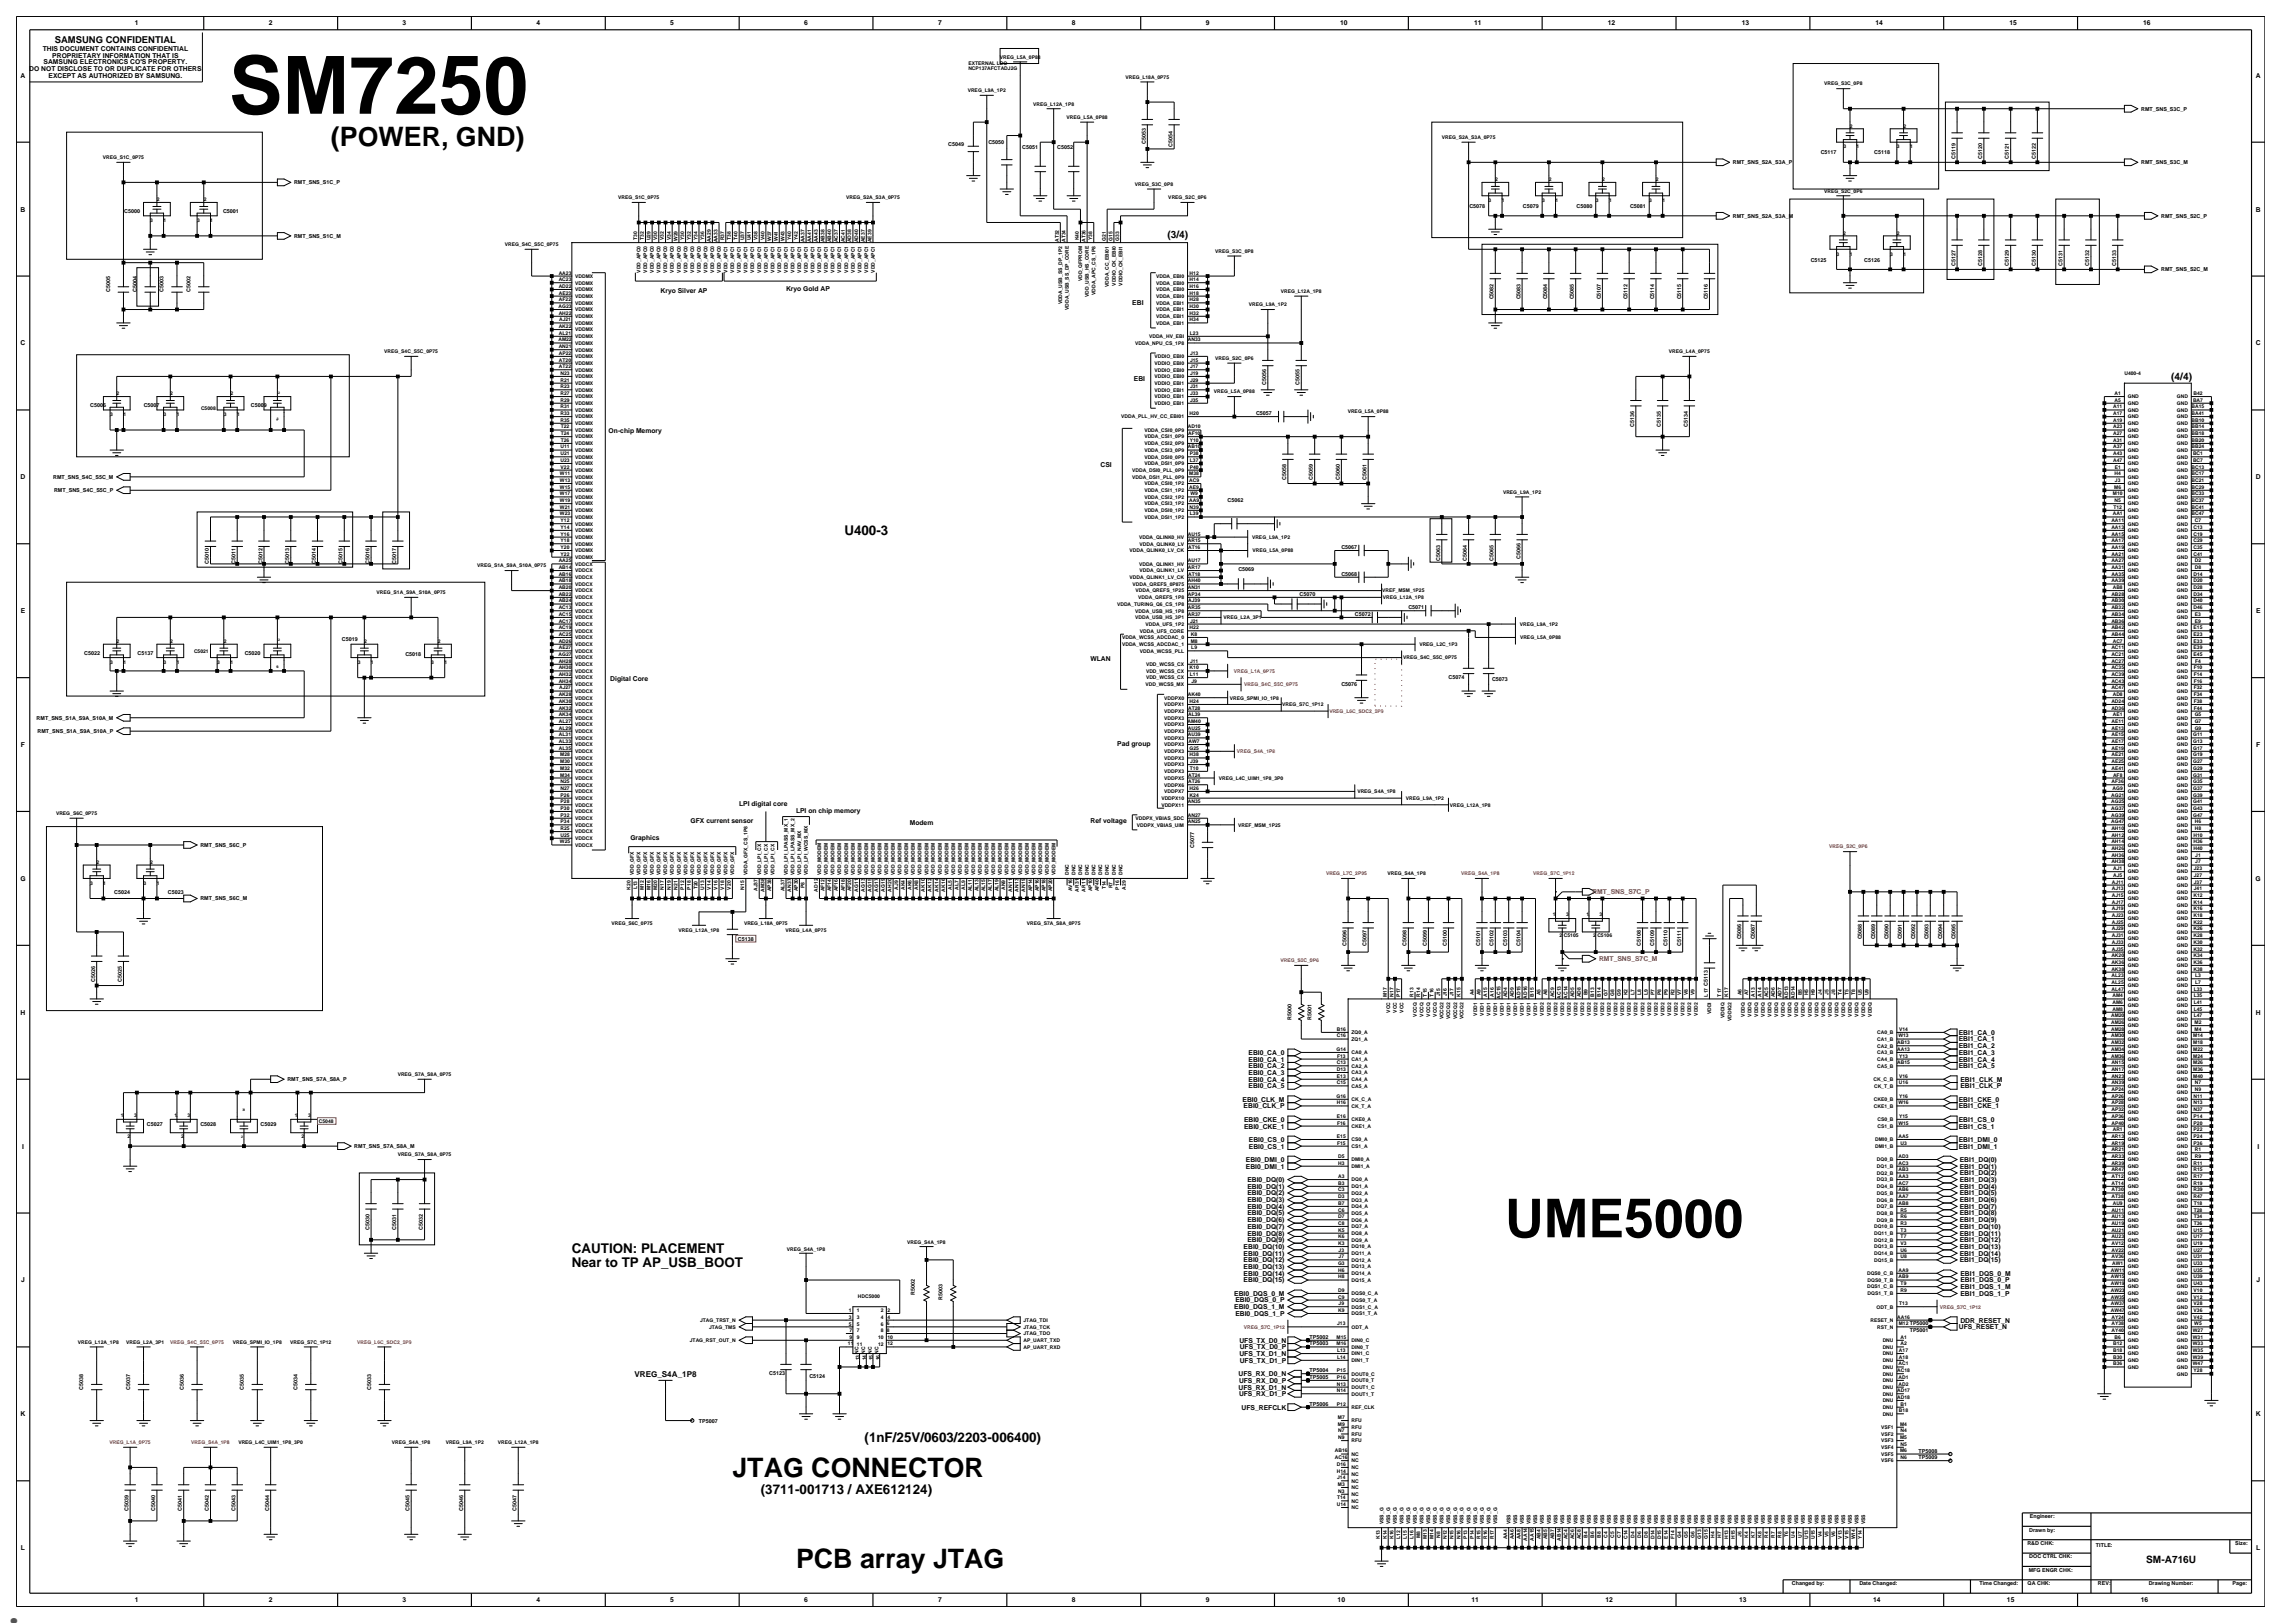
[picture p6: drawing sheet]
<svg xmlns="http://www.w3.org/2000/svg" width="420mm" height="297mm" viewBox="0 0 420 297" stroke-linecap="round" stroke-linejoin="round" font-family="sans-serif">
<defs><g id="words">
<text font-size="14.7" x="41.9" y="20.8">SM7250</text>
<text font-size="9.8" x="275.4" y="226.4">UME5000</text>
<text font-size="8.5" fill="#00f" x="0" y="297">.</text>
<g font-size="4.9">
<text x="60.6" y="26.6">(POWER, GND)</text>
<text x="134" y="270.4">JTAG CONNECTOR</text>
<text x="145.7" y="286.9">PCB array JTAG</text>
</g>
<g font-size="2.5">
<text x="154.5" y="97.9">U400-3</text>
<text x="104.7" y="231.8">Near to TP AP_USB_BOOT</text>
<text x="104.7" y="229.3">CAUTION: PLACEMENT</text>
<text x="158.2" y="263.9">(1nF/25V/0603/2203-006400)</text>
<text x="139.2" y="273.4">(3711-001713 / AXE612124)</text>
</g>
<g font-size="1.9">
<text x="213.6" y="43.5">(3/4)</text>
<text x="397.4" y="69.5">(4/4)</text>
<text x="392.8" y="286">SM-A716U</text>
</g>
<text font-size="1.7" x="10" y="7.8">SAMSUNG CONFIDENTIAL</text>
<text font-size="1.5" x="116.1" y="251.9">VREG_S4A_1P8</text>
<g font-size="1.2">
<text x="24.7" y="4.7">1</text>
<text x="49.2" y="4.7">2</text>
<text x="73.7" y="4.7">3</text>
<text x="98.2" y="4.7">4</text>
<text x="122.7" y="4.7">5</text>
<text x="147.2" y="4.7">6</text>
<text x="171.7" y="4.7">7</text>
<text x="196.2" y="4.7">8</text>
<text x="220.7" y="4.7">9</text>
<text x="245.3" y="4.7">10</text>
<text x="269.8" y="4.7">11</text>
<text x="294.3" y="4.7">12</text>
<text x="318.7" y="4.7">13</text>
<text x="343.2" y="4.7">14</text>
<text x="367.7" y="4.7">15</text>
<text x="392.2" y="4.7">16</text>
<text x="7.8" y="9.3">THIS DOCUMENT CONTAINS CONFIDENTIAL</text>
<text x="8" y="11.8">SAMSUNG ELECTRONICS CO'S PROPERTY.</text>
<text x="9.6" y="10.6">PROPRIETARY INFORMATION THAT IS</text>
<text x="3.8" y="14.2">A</text>
<text x="5.4" y="13">DO NOT DISCLOSE TO OR DUPLICATE FOR OTHERS</text>
<text x="8.9" y="14.2">EXCEPT AS AUTHORIZED BY SAMSUNG.</text>
<text x="412.8" y="14.2">A</text>
<text x="3.8" y="38.7">B</text>
<text x="412.8" y="38.7">B</text>
<text x="120.9" y="53.6">Kryo Silver AP</text>
<text x="143.8" y="53.3">Kryo Gold AP</text>
<text x="207.2" y="55.7">EBI</text>
<text x="3.8" y="63.2">C</text>
<text x="412.8" y="63.2">C</text>
<text x="207.5" y="69.8">EBI</text>
<text x="111.4" y="79.3">On-chip Memory</text>
<text x="3.8" y="87.7">D</text>
<text x="201.4" y="85.4">CSI</text>
<text x="412.8" y="87.7">D</text>
<text x="3.8" y="112.2">E</text>
<text x="412.9" y="112.2">E</text>
<text x="111.7" y="124.6">Digital Core</text>
<text x="199.6" y="120.9">WLAN</text>
<text x="3.8" y="136.7">F</text>
<text x="204.5" y="136.6">Pad group</text>
<text x="412.9" y="136.7">F</text>
<text x="135.3" y="147.6">LPI digital core</text>
<text x="145.7" y="148.8">LPI on chip memory</text>
<text x="115.4" y="153.7">Graphics</text>
<text x="126.4" y="150.6">GFX current sensor</text>
<text x="166.5" y="150.9">Modem</text>
<text x="199.6" y="150.6">Ref voltage</text>
<text x="3.7" y="161.2">G</text>
<text x="412.8" y="161.2">G</text>
<text x="3.8" y="185.7">H</text>
<text x="412.8" y="185.7">H</text>
<text x="358.5" y="189.4">EBI1_CA_0</text>
<text x="358.5" y="190.6">EBI1_CA_1</text>
<text x="358.5" y="191.8">EBI1_CA_2</text>
<text x="228.5" y="197.9">EBI0_CA_4</text>
<text x="228.5" y="194.2">EBI0_CA_1</text>
<text x="228.5" y="193">EBI0_CA_0</text>
<text x="228.5" y="195.5">EBI0_CA_2</text>
<text x="228.5" y="196.7">EBI0_CA_3</text>
<text x="358.5" y="194.2">EBI1_CA_4</text>
<text x="358.5" y="195.5">EBI1_CA_5</text>
<text x="358.5" y="193">EBI1_CA_3</text>
<text x="358.8" y="197.9">EBI1_CLK_M</text>
<text x="227.4" y="201.6">EBI0_CLK_M</text>
<text x="227.6" y="202.8">EBI0_CLK_P</text>
<text x="228.5" y="199.1">EBI0_CA_5</text>
<text x="358.5" y="202.8">EBI1_CKE_1</text>
<text x="358.5" y="201.6">EBI1_CKE_0</text>
<text x="358.8" y="199.1">EBI1_CLK_P</text>
<text x="227.7" y="205.3">EBI0_CKE_0</text>
<text x="227.7" y="206.5">EBI0_CKE_1</text>
<text x="228.6" y="209">EBI0_CS_0</text>
<text x="358.5" y="205.3">EBI1_CS_0</text>
<text x="358.5" y="206.5">EBI1_CS_1</text>
<text x="358.5" y="209">EBI1_DMI_0</text>
<text x="4" y="210.2">I</text>
<text x="228" y="213.8">EBI0_DMI_1</text>
<text x="228" y="212.6">EBI0_DMI_0</text>
<text x="228.6" y="210.2">EBI0_CS_1</text>
<text x="358.5" y="210.2">EBI1_DMI_1</text>
<text x="358.7" y="212.6">EBI1_DQ(0)</text>
<text x="358.7" y="215.1">EBI1_DQ(2)</text>
<text x="358.7" y="213.8">EBI1_DQ(1)</text>
<text x="413.1" y="210.2">I</text>
<text x="228.3" y="220">EBI0_DQ(3)</text>
<text x="228.3" y="216.3">EBI0_DQ(0)</text>
<text x="228.3" y="217.5">EBI0_DQ(1)</text>
<text x="228.3" y="221.2">EBI0_DQ(4)</text>
<text x="228.3" y="218.7">EBI0_DQ(2)</text>
<text x="358.7" y="217.5">EBI1_DQ(4)</text>
<text x="358.7" y="216.3">EBI1_DQ(3)</text>
<text x="358.7" y="220">EBI1_DQ(6)</text>
<text x="358.7" y="218.7">EBI1_DQ(5)</text>
<text x="358.7" y="221.2">EBI1_DQ(7)</text>
<text x="228.3" y="226.1">EBI0_DQ(8)</text>
<text x="228.3" y="227.3">EBI0_DQ(9)</text>
<text x="228.3" y="223.6">EBI0_DQ(6)</text>
<text x="228.3" y="222.4">EBI0_DQ(5)</text>
<text x="228.3" y="224.9">EBI0_DQ(7)</text>
<text x="358.7" y="227.3">EBI1_DQ(12)</text>
<text x="358.7" y="224.9">EBI1_DQ(10)</text>
<text x="358.7" y="222.4">EBI1_DQ(8)</text>
<text x="358.7" y="223.6">EBI1_DQ(9)</text>
<text x="358.7" y="226.1">EBI1_DQ(11)</text>
<text x="227.6" y="232.2">EBI0_DQ(13)</text>
<text x="227.6" y="233.4">EBI0_DQ(14)</text>
<text x="227.6" y="229.8">EBI0_DQ(11)</text>
<text x="227.6" y="231">EBI0_DQ(12)</text>
<text x="227.6" y="228.5">EBI0_DQ(10)</text>
<text x="358.7" y="229.8">EBI1_DQ(14)</text>
<text x="358.7" y="231">EBI1_DQ(15)</text>
<text x="358.7" y="228.5">EBI1_DQ(13)</text>
<text x="358.8" y="233.4">EBI1_DQS_0_M</text>
<text x="3.9" y="234.7">J</text>
<text x="225.9" y="239.6">EBI0_DQS_1_M</text>
<text x="225.9" y="237.1">EBI0_DQS_0_M</text>
<text x="226.1" y="238.3">EBI0_DQS_0_P</text>
<text x="227.6" y="234.7">EBI0_DQ(15)</text>
<text x="358.8" y="235.9">EBI1_DQS_1_M</text>
<text x="358.8" y="237.1">EBI1_DQS_1_P</text>
<text x="358.8" y="234.7">EBI1_DQS_0_P</text>
<text x="412.9" y="234.7">J</text>
<text x="226.1" y="240.8">EBI0_DQS_1_P</text>
<text x="226.8" y="245.7">UFS_TX_D0_N</text>
<text x="358.5" y="243.2">UFS_RESET_N</text>
<text x="358.8" y="242">DDR_RESET_N</text>
<text x="226.7" y="251.8">UFS_RX_D0_N</text>
<text x="226.8" y="248.1">UFS_TX_D1_N</text>
<text x="226.9" y="249.4">UFS_TX_D1_P</text>
<text x="226.9" y="246.9">UFS_TX_D0_P</text>
<text x="226.7" y="254.3">UFS_RX_D1_N</text>
<text x="226.7" y="253">UFS_RX_D0_P</text>
<text x="226.7" y="255.5">UFS_RX_D1_P</text>
<text x="227.2" y="257.9">UFS_REFCLK</text>
<text x="3.8" y="259.2">K</text>
<text x="412.8" y="259.2">K</text>
<text x="3.8" y="283.7">L</text>
<text x="412.9" y="283.7">L</text>
<text x="24.7" y="293.2">1</text>
<text x="49.2" y="293.2">2</text>
<text x="73.7" y="293.2">3</text>
<text x="98.2" y="293.2">4</text>
<text x="122.7" y="293.2">5</text>
<text x="147.2" y="293.2">6</text>
<text x="171.7" y="293.2">7</text>
<text x="196.2" y="293.2">8</text>
<text x="220.7" y="293.2">9</text>
<text x="244.8" y="293.2">10</text>
<text x="269.3" y="293.2">11</text>
<text x="293.8" y="293.2">12</text>
<text x="318.3" y="293.2">13</text>
<text x="342.8" y="293.2">14</text>
<text x="367.3" y="293.2">15</text>
<text x="391.8" y="293.2">16</text>
</g>
<g font-size="1.2" fill="#f00">
<text x="291.4" y="163.6">RMT_SNS_S7C_P</text>
<text x="292.6" y="175.9">RMT_SNS_S7C_M</text>
</g>
<g font-size="1">
<text x="391.8" y="20.3">RMT_SNS_S3C_P</text>
<text x="173.5" y="26.6">C5049</text>
<text x="180.9" y="26.3">C5050</text>
<text x="187.1" y="27.3">C5051</text>
<text x="193.5" y="27.3">C5052</text>
<text x="209.7" y="26.3" transform="rotate(-90 209.7 26.3)">C5053</text>
<text x="214.6" y="26.9" transform="rotate(-90 214.6 26.9)">C5054</text>
<text x="333.2" y="28.3">C5117</text>
<text x="343" y="28.3">C5118</text>
<text x="357.9" y="29.1" transform="rotate(-90 357.9 29.1)">C5119</text>
<text x="362.8" y="29.1" transform="rotate(-90 362.8 29.1)">C5120</text>
<text x="367.6" y="29.1" transform="rotate(-90 367.6 29.1)">C5121</text>
<text x="372.6" y="29.1" transform="rotate(-90 372.6 29.1)">C5122</text>
<text x="53.8" y="33.7">RMT_SNS_S1C_P</text>
<text x="317.1" y="30.1">RMT_SNS_S2A_S3A_P</text>
<text x="391.8" y="30.1">RMT_SNS_S3C_M</text>
<text x="22.7" y="39">C5000</text>
<text x="40.8" y="39">C5001</text>
<text x="268.9" y="38.1">C5078</text>
<text x="278.7" y="38.1">C5079</text>
<text x="288.5" y="38.1">C5080</text>
<text x="298.3" y="38.1">C5081</text>
<text x="317.1" y="39.8">RMT_SNS_S2A_S3A_M</text>
<text x="395.5" y="39.8">RMT_SNS_S2C_P</text>
<text x="53.8" y="43.5">RMT_SNS_S1C_M</text>
<text x="331.4" y="47.9">C5125</text>
<text x="341.2" y="47.9">C5126</text>
<text x="20.1" y="53.5" transform="rotate(-90 20.1 53.5)">C5005</text>
<text x="25" y="53.5" transform="rotate(-90 25 53.5)">C5004</text>
<text x="29.9" y="53.5" transform="rotate(-90 29.9 53.5)">C5003</text>
<text x="34.8" y="53.5" transform="rotate(-90 34.8 53.5)">C5002</text>
<text x="357.9" y="48.7" transform="rotate(-90 357.9 48.7)">C5127</text>
<text x="362.8" y="48.7" transform="rotate(-90 362.8 48.7)">C5128</text>
<text x="367.6" y="48.7" transform="rotate(-90 367.6 48.7)">C5129</text>
<text x="372.6" y="48.7" transform="rotate(-90 372.6 48.7)">C5130</text>
<text x="377.5" y="48.7" transform="rotate(-90 377.5 48.7)">C5131</text>
<text x="382.3" y="48.7" transform="rotate(-90 382.3 48.7)">C5132</text>
<text x="387.2" y="48.7" transform="rotate(-90 387.2 48.7)">C5133</text>
<text x="395.5" y="49.7">RMT_SNS_S2C_M</text>
<text x="273.3" y="54.8" transform="rotate(-90 273.3 54.8)">C5082</text>
<text x="278.3" y="54.8" transform="rotate(-90 278.3 54.8)">C5083</text>
<text x="283.1" y="54.8" transform="rotate(-90 283.1 54.8)">C5084</text>
<text x="288" y="54.8" transform="rotate(-90 288 54.8)">C5085</text>
<text x="292.9" y="54.8" transform="rotate(-90 292.9 54.8)">C5107</text>
<text x="297.9" y="54.8" transform="rotate(-90 297.9 54.8)">C5112</text>
<text x="302.7" y="54.8" transform="rotate(-90 302.7 54.8)">C5114</text>
<text x="307.6" y="54.8" transform="rotate(-90 307.6 54.8)">C5115</text>
<text x="312.5" y="54.8" transform="rotate(-90 312.5 54.8)">C5116</text>
<text x="231.7" y="70.4" transform="rotate(-90 231.7 70.4)">C5056</text>
<text x="237.8" y="70.4" transform="rotate(-90 237.8 70.4)">C5055</text>
<text x="16.5" y="74.5">C5006</text>
<text x="26.3" y="74.5">C5007</text>
<text x="45.9" y="74.5">C5009</text>
<text x="229.9" y="75.9">C5057</text>
<text x="299.1" y="78.1" transform="rotate(-90 299.1 78.1)">C5136</text>
<text x="304" y="78.1" transform="rotate(-90 304 78.1)">C5135</text>
<text x="308.9" y="78.1" transform="rotate(-90 308.9 78.1)">C5134</text>
<text x="9.7" y="87.6">RMT_SNS_S4C_S5C_M</text>
<text x="235.4" y="87.9" transform="rotate(-90 235.4 87.9)">C5058</text>
<text x="240.3" y="87.9" transform="rotate(-90 240.3 87.9)">C5059</text>
<text x="245.2" y="87.9" transform="rotate(-90 245.2 87.9)">C5060</text>
<text x="250.1" y="87.9" transform="rotate(-90 250.1 87.9)">C5061</text>
<text x="9.9" y="90.1">RMT_SNS_S4C_S5C_P</text>
<text x="224.7" y="91.8">C5062</text>
<text x="245.5" y="100.4">C5067</text>
<text x="38.2" y="103.2" transform="rotate(-90 38.2 103.2)">C5010</text>
<text x="43.1" y="103.2" transform="rotate(-90 43.1 103.2)">C5011</text>
<text x="48" y="103.2" transform="rotate(-90 48 103.2)">C5012</text>
<text x="52.9" y="103.2" transform="rotate(-90 52.9 103.2)">C5013</text>
<text x="57.8" y="103.2" transform="rotate(-90 57.8 103.2)">C5014</text>
<text x="62.7" y="103.2" transform="rotate(-90 62.7 103.2)">C5015</text>
<text x="67.6" y="103.2" transform="rotate(-90 67.6 103.2)">C5016</text>
<text x="72.5" y="103.2" transform="rotate(-90 72.5 103.2)">C5017</text>
<text x="226.6" y="104.4">C5069</text>
<text x="245.5" y="105.3">C5068</text>
<text x="263.6" y="102.6" transform="rotate(-90 263.6 102.6)">C5063</text>
<text x="268.4" y="102.6" transform="rotate(-90 268.4 102.6)">C5064</text>
<text x="273.3" y="102.6" transform="rotate(-90 273.3 102.6)">C5065</text>
<text x="278.3" y="102.3" transform="rotate(-90 278.3 102.3)">C5066</text>
<text x="237.8" y="109">C5070</text>
<text x="247.9" y="112.7">C5072</text>
<text x="257.7" y="111.4">C5071</text>
<text x="15.4" y="119.8">C5022</text>
<text x="25.2" y="119.8">C5137</text>
<text x="44.8" y="119.8">C5020</text>
<text x="62.5" y="117.4">C5019</text>
<text x="74.2" y="120.1">C5018</text>
<text x="245.5" y="125.5">C5076</text>
<text x="265.1" y="124.3">C5074</text>
<text x="273" y="124.6">C5073</text>
<text x="6.7" y="131.7">RMT_SNS_S1A_S9A_S10A_M</text>
<text x="6.9" y="134.1">RMT_SNS_S1A_S9A_S10A_P</text>
<text x="36.7" y="155">RMT_SNS_S6C_P</text>
<text x="218.5" y="155.1" transform="rotate(-90 218.5 155.1)">C5077</text>
<text x="20.9" y="163.6">C5024</text>
<text x="30.7" y="163.6">C5023</text>
<text x="36.7" y="164.8">RMT_SNS_S6C_M</text>
<text x="135" y="172.1">C5138</text>
<text x="246.4" y="173.1" transform="rotate(-90 246.4 173.1)">C5096</text>
<text x="250.1" y="173.1" transform="rotate(-90 250.1 173.1)">C5097</text>
<text x="257.4" y="173.1" transform="rotate(-90 257.4 173.1)">C5098</text>
<text x="261.1" y="173.1" transform="rotate(-90 261.1 173.1)">C5099</text>
<text x="264.8" y="173.1" transform="rotate(-90 264.8 173.1)">C5100</text>
<text x="270.9" y="173.1" transform="rotate(-90 270.9 173.1)">C5101</text>
<text x="273.3" y="173.1" transform="rotate(-90 273.3 173.1)">C5102</text>
<text x="275.8" y="173.1" transform="rotate(-90 275.8 173.1)">C5103</text>
<text x="278.3" y="173.1" transform="rotate(-90 278.3 173.1)">C5104</text>
<text x="300.3" y="173.1" transform="rotate(-90 300.3 173.1)">C5108</text>
<text x="302.7" y="173.1" transform="rotate(-90 302.7 173.1)">C5109</text>
<text x="305.2" y="173.1" transform="rotate(-90 305.2 173.1)">C5110</text>
<text x="307.6" y="173.1" transform="rotate(-90 307.6 173.1)">C5111</text>
<text x="318.7" y="171.9" transform="rotate(-90 318.7 171.9)">C5086</text>
<text x="321.1" y="171.9" transform="rotate(-90 321.1 171.9)">C5087</text>
<text x="340.7" y="171.9" transform="rotate(-90 340.7 171.9)">C5088</text>
<text x="343.2" y="171.9" transform="rotate(-90 343.2 171.9)">C5089</text>
<text x="345.6" y="171.9" transform="rotate(-90 345.6 171.9)">C5090</text>
<text x="348.1" y="171.9" transform="rotate(-90 348.1 171.9)">C5091</text>
<text x="350.5" y="171.9" transform="rotate(-90 350.5 171.9)">C5092</text>
<text x="353" y="171.9" transform="rotate(-90 353 171.9)">C5093</text>
<text x="355.4" y="171.9" transform="rotate(-90 355.4 171.9)">C5094</text>
<text x="357.9" y="171.9" transform="rotate(-90 357.9 171.9)">C5095</text>
<text x="17.4" y="179.7" transform="rotate(-90 17.4 179.7)">C5026</text>
<text x="22.3" y="179.7" transform="rotate(-90 22.3 179.7)">C5025</text>
<text x="236.3" y="186.7" transform="rotate(-90 236.3 186.7)">R5000</text>
<text x="240" y="186.7" transform="rotate(-90 240 186.7)">R5001</text>
<text x="52.6" y="197.8">RMT_SNS_S7A_S8A_P</text>
<text x="26.9" y="206.1">C5027</text>
<text x="36.7" y="206.1">C5028</text>
<text x="47.7" y="206.1">C5029</text>
<text x="64.8" y="210.1">RMT_SNS_S7A_S8A_M</text>
<text x="67.6" y="225" transform="rotate(-90 67.6 225)">C5030</text>
<text x="72.5" y="225" transform="rotate(-90 72.5 225)">C5031</text>
<text x="77.4" y="225" transform="rotate(-90 77.4 225)">C5032</text>
<text x="167.4" y="237" transform="rotate(-90 167.4 237)">R5002</text>
<text x="172.5" y="237.9" transform="rotate(-90 172.5 237.9)">R5003</text>
<text x="239.7" y="245">TP5002</text>
<text x="349.5" y="243.8">TP5001</text>
<text x="140.8" y="251.7">C5123</text>
<text x="239.7" y="251.1">TP5004</text>
<text x="239.7" y="246.2">TP5003</text>
<text x="15.2" y="254.3" transform="rotate(-90 15.2 254.3)">C5038</text>
<text x="23.8" y="254.3" transform="rotate(-90 23.8 254.3)">C5037</text>
<text x="33.6" y="254.3" transform="rotate(-90 33.6 254.3)">C5036</text>
<text x="44.6" y="254.3" transform="rotate(-90 44.6 254.3)">C5035</text>
<text x="54.4" y="254.3" transform="rotate(-90 54.4 254.3)">C5034</text>
<text x="67.9" y="254.3" transform="rotate(-90 67.9 254.3)">C5033</text>
<text x="148.1" y="252.2">C5124</text>
<text x="239.7" y="257.2">TP5006</text>
<text x="239.7" y="252.3">TP5005</text>
<text x="127.9" y="260.3">TP5007</text>
<text x="351.1" y="267">TP5009</text>
<text x="351.1" y="265.8">TP5008</text>
<text x="23.5" y="276.5" transform="rotate(-90 23.5 276.5)">C5039</text>
<text x="28.4" y="276.5" transform="rotate(-90 28.4 276.5)">C5040</text>
<text x="33.3" y="276.5" transform="rotate(-90 33.3 276.5)">C5041</text>
<text x="38.2" y="276.5" transform="rotate(-90 38.2 276.5)">C5042</text>
<text x="43.1" y="276.5" transform="rotate(-90 43.1 276.5)">C5043</text>
<text x="49.2" y="276.5" transform="rotate(-90 49.2 276.5)">C5044</text>
<text x="74.9" y="276.5" transform="rotate(-90 74.9 276.5)">C5045</text>
<text x="84.8" y="276.5" transform="rotate(-90 84.8 276.5)">C5046</text>
<text x="94.5" y="276.5" transform="rotate(-90 94.5 276.5)">C5047</text>
<text x="371.4" y="280.2">Drawn by:</text>
<text x="371.5" y="277.8">Engineer:</text>
<text x="371" y="282.7">R&amp;D CHK:</text>
<text x="371.3" y="287.6">MFG ENGR CHK:</text>
<text x="371.4" y="285.2">DOC CTRL CHK:</text>
<text x="383.6" y="283">TITLE:</text>
<text x="409.1" y="282.7">Size:</text>
<text x="327.9" y="290.1">Changed by:</text>
<text x="340.3" y="290.1">Date Changed:</text>
<text x="362.2" y="290.1">Time Changed:</text>
<text x="371.1" y="290.1">QA CHK:</text>
<text x="383.9" y="290.1">REV:</text>
<text x="393.2" y="290.1">Drawing Number:</text>
<text x="408.6" y="290.1">Page:</text>
</g>
<g font-size=".9">
<text x="177.2" y="11.9">EXTERNAL LDO</text>
<text x="183" y="10.7">VREG_L5A_0P88</text>
<text x="177.1" y="16.9">VREG_L9A_1P2</text>
<text x="177.2" y="12.9">NCP137AFCTADJ2G</text>
<text x="206" y="14.4">VREG_L18A_0P75</text>
<text x="333.8" y="15.6">VREG_S3C_0P8</text>
<text x="189.1" y="19.3">VREG_L12A_1P8</text>
<text x="195.2" y="21.8">VREG_L5A_0P88</text>
<text x="338.5" y="23.3">2</text>
<text x="348.4" y="23.3">2</text>
<text x="18.8" y="29.1">VREG_S1C_0P75</text>
<text x="263.8" y="25.4">VREG_S2A_S3A_0P75</text>
<text x="337.3" y="27.2">3</text>
<text x="339.8" y="27.2">1</text>
<text x="347.1" y="27.2">3</text>
<text x="349.6" y="27.2">1</text>
<text x="207.7" y="34">VREG_S3C_0P8</text>
<text x="273.6" y="33.1">2</text>
<text x="283.4" y="33.1">2</text>
<text x="293.2" y="33.1">2</text>
<text x="303" y="33.1">2</text>
<text x="333.8" y="35.2">VREG_S2C_0P6</text>
<text x="27.5" y="40.6">3</text>
<text x="28.7" y="36.8">2</text>
<text x="29.9" y="40.6">1</text>
<text x="36.1" y="40.6">3</text>
<text x="37.3" y="36.8">2</text>
<text x="38.5" y="40.6">1</text>
<text x="113.1" y="36.5">VREG_S1C_0P75</text>
<text x="154.8" y="36.5">VREG_S2A_S3A_0P75</text>
<text x="213.8" y="36.5">VREG_S2C_0P6</text>
<text x="272.4" y="37">3</text>
<text x="274.9" y="37">1</text>
<text x="282.2" y="37">3</text>
<text x="284.7" y="37">1</text>
<text x="292" y="37">3</text>
<text x="294.5" y="37">1</text>
<text x="301.8" y="37">3</text>
<text x="304.3" y="37">1</text>
<text x="92.4" y="45">VREG_S4C_S5C_0P75</text>
<text x="116.6" y="44" transform="rotate(-90 116.6 44)">T30</text>
<text x="117.8" y="44" transform="rotate(-90 117.8 44)">T32</text>
<text x="119.1" y="44" transform="rotate(-90 119.1 44)">U29</text>
<text x="120.3" y="44" transform="rotate(-90 120.3 44)">V30</text>
<text x="121.5" y="44" transform="rotate(-90 121.5 44)">V32</text>
<text x="122.7" y="44" transform="rotate(-90 122.7 44)">V34</text>
<text x="124" y="44.1" transform="rotate(-90 124 44.1)">W29</text>
<text x="125.2" y="44" transform="rotate(-90 125.2 44)">Y30</text>
<text x="126.4" y="44" transform="rotate(-90 126.4 44)">Y32</text>
<text x="127.6" y="44" transform="rotate(-90 127.6 44)">Y34</text>
<text x="128.9" y="44" transform="rotate(-90 128.9 44)">Y36</text>
<text x="130.1" y="44.3" transform="rotate(-90 130.1 44.3)">AA29</text>
<text x="131.3" y="44.3" transform="rotate(-90 131.3 44.3)">AA33</text>
<text x="132.5" y="44" transform="rotate(-90 132.5 44)">R37</text>
<text x="133.7" y="44" transform="rotate(-90 133.7 44)">T38</text>
<text x="135" y="44" transform="rotate(-90 135 44)">T40</text>
<text x="136.2" y="44" transform="rotate(-90 136.2 44)">U37</text>
<text x="137.4" y="44" transform="rotate(-90 137.4 44)">U41</text>
<text x="138.7" y="44" transform="rotate(-90 138.7 44)">V38</text>
<text x="139.9" y="44" transform="rotate(-90 139.9 44)">V40</text>
<text x="141.1" y="44.1" transform="rotate(-90 141.1 44.1)">W37</text>
<text x="142.3" y="44.1" transform="rotate(-90 142.3 44.1)">W41</text>
<text x="143.6" y="44.1" transform="rotate(-90 143.6 44.1)">W43</text>
<text x="144.8" y="44" transform="rotate(-90 144.8 44)">Y40</text>
<text x="146" y="44" transform="rotate(-90 146 44)">Y42</text>
<text x="147.2" y="44.3" transform="rotate(-90 147.2 44.3)">AA37</text>
<text x="148.5" y="44.3" transform="rotate(-90 148.5 44.3)">AA41</text>
<text x="149.7" y="44.3" transform="rotate(-90 149.7 44.3)">AA43</text>
<text x="150.9" y="44.3" transform="rotate(-90 150.9 44.3)">AB38</text>
<text x="152.1" y="44.3" transform="rotate(-90 152.1 44.3)">AB40</text>
<text x="153.3" y="44.3" transform="rotate(-90 153.3 44.3)">AC37</text>
<text x="154.6" y="44.3" transform="rotate(-90 154.6 44.3)">AC41</text>
<text x="155.8" y="44.3" transform="rotate(-90 155.8 44.3)">AD38</text>
<text x="157" y="44.3" transform="rotate(-90 157 44.3)">AD40</text>
<text x="158.3" y="44.3" transform="rotate(-90 158.3 44.3)">AE37</text>
<text x="159.5" y="44.3" transform="rotate(-90 159.5 44.3)">AE39</text>
<text x="193.8" y="44.3" transform="rotate(-90 193.8 44.3)">AT32</text>
<text x="195" y="44.3" transform="rotate(-90 195 44.3)">AT34</text>
<text x="197.4" y="44" transform="rotate(-90 197.4 44)">K40</text>
<text x="198.7" y="44.3" transform="rotate(-90 198.7 44.3)">AT36</text>
<text x="199.9" y="44" transform="rotate(-90 199.9 44)">Y38</text>
<text x="202.3" y="44" transform="rotate(-90 202.3 44)">G21</text>
<text x="203.6" y="44" transform="rotate(-90 203.6 44)">G15</text>
<text x="204.8" y="44" transform="rotate(-90 204.8 44)">G33</text>
<text x="222.4" y="46.3">VREG_S3C_0P8</text>
<text x="336.1" y="46.8">3</text>
<text x="337.3" y="42.9">2</text>
<text x="338.5" y="46.8">1</text>
<text x="345.9" y="46.8">3</text>
<text x="347.1" y="42.9">2</text>
<text x="348.4" y="46.8">1</text>
<text x="102.2" y="51.5">AC23</text>
<text x="102.2" y="52.7">AD22</text>
<text x="102.2" y="50.2">AA23</text>
<text x="102.3" y="53.9">AE23</text>
<text x="105.3" y="52.1">VDDMX</text>
<text x="105.3" y="53.3">VDDMX</text>
<text x="105.3" y="50.8">VDDMX</text>
<text x="117.2" y="49.9" transform="rotate(-90 117.2 49.9)">VDD_APC0</text>
<text x="118.5" y="49.9" transform="rotate(-90 118.5 49.9)">VDD_APC0</text>
<text x="119.7" y="49.9" transform="rotate(-90 119.7 49.9)">VDD_APC0</text>
<text x="120.9" y="49.9" transform="rotate(-90 120.9 49.9)">VDD_APC0</text>
<text x="122.1" y="49.9" transform="rotate(-90 122.1 49.9)">VDD_APC0</text>
<text x="123.3" y="49.9" transform="rotate(-90 123.3 49.9)">VDD_APC0</text>
<text x="124.6" y="49.9" transform="rotate(-90 124.6 49.9)">VDD_APC0</text>
<text x="125.8" y="49.9" transform="rotate(-90 125.8 49.9)">VDD_APC0</text>
<text x="127" y="49.9" transform="rotate(-90 127 49.9)">VDD_APC0</text>
<text x="128.2" y="49.9" transform="rotate(-90 128.2 49.9)">VDD_APC0</text>
<text x="129.5" y="49.9" transform="rotate(-90 129.5 49.9)">VDD_APC0</text>
<text x="130.7" y="49.9" transform="rotate(-90 130.7 49.9)">VDD_APC0</text>
<text x="131.9" y="49.9" transform="rotate(-90 131.9 49.9)">VDD_APC0</text>
<text x="133.2" y="49.9" transform="rotate(-90 133.2 49.9)">VDD_APC1</text>
<text x="134.4" y="49.9" transform="rotate(-90 134.4 49.9)">VDD_APC1</text>
<text x="135.6" y="49.9" transform="rotate(-90 135.6 49.9)">VDD_APC1</text>
<text x="136.8" y="49.9" transform="rotate(-90 136.8 49.9)">VDD_APC1</text>
<text x="138" y="49.9" transform="rotate(-90 138 49.9)">VDD_APC1</text>
<text x="139.3" y="49.9" transform="rotate(-90 139.3 49.9)">VDD_APC1</text>
<text x="140.5" y="49.9" transform="rotate(-90 140.5 49.9)">VDD_APC1</text>
<text x="141.7" y="49.9" transform="rotate(-90 141.7 49.9)">VDD_APC1</text>
<text x="142.9" y="49.9" transform="rotate(-90 142.9 49.9)">VDD_APC1</text>
<text x="144.2" y="49.9" transform="rotate(-90 144.2 49.9)">VDD_APC1</text>
<text x="145.4" y="49.9" transform="rotate(-90 145.4 49.9)">VDD_APC1</text>
<text x="146.6" y="49.9" transform="rotate(-90 146.6 49.9)">VDD_APC1</text>
<text x="147.8" y="49.9" transform="rotate(-90 147.8 49.9)">VDD_APC1</text>
<text x="149.1" y="49.9" transform="rotate(-90 149.1 49.9)">VDD_APC1</text>
<text x="150.3" y="49.9" transform="rotate(-90 150.3 49.9)">VDD_APC1</text>
<text x="151.5" y="49.9" transform="rotate(-90 151.5 49.9)">VDD_APC1</text>
<text x="152.7" y="49.9" transform="rotate(-90 152.7 49.9)">VDD_APC1</text>
<text x="154" y="49.9" transform="rotate(-90 154 49.9)">VDD_APC1</text>
<text x="155.2" y="49.9" transform="rotate(-90 155.2 49.9)">VDD_APC1</text>
<text x="156.4" y="49.9" transform="rotate(-90 156.4 49.9)">VDD_APC1</text>
<text x="157.6" y="49.9" transform="rotate(-90 157.6 49.9)">VDD_APC1</text>
<text x="158.9" y="49.9" transform="rotate(-90 158.9 49.9)">VDD_APC1</text>
<text x="160.1" y="49.9" transform="rotate(-90 160.1 49.9)">VDD_APC1</text>
<text x="198.1" y="51.5" transform="rotate(-90 198.1 51.5)">VDD_QFPROM</text>
<text x="200.5" y="54" transform="rotate(-90 200.5 54)">VDDA_APC_CS_1P8</text>
<text x="202.9" y="52.5" transform="rotate(-90 202.9 52.5)">VDDA_CC_EBI01</text>
<text x="204.2" y="52.3" transform="rotate(-90 204.2 52.3)">VDDIO_CK_EBI0</text>
<text x="205.4" y="52.3" transform="rotate(-90 205.4 52.3)">VDDIO_CK_EBI1</text>
<text x="211.6" y="50.8">VDDA_EBI0</text>
<text x="211.6" y="52.1">VDDA_EBI0</text>
<text x="211.6" y="53.3">VDDA_EBI0</text>
<text x="217.7" y="50.2">H12</text>
<text x="217.7" y="51.5">H14</text>
<text x="217.7" y="52.7">H16</text>
<text x="217.7" y="53.9">H18</text>
<text x="234.4" y="53.6">VREG_L12A_1P8</text>
<text x="102.2" y="56.4">AG23</text>
<text x="102.2" y="57.6">AH22</text>
<text x="102.3" y="55.1">AF22</text>
<text x="102.3" y="58.8">AJ21</text>
<text x="105.3" y="58.2">VDDMX</text>
<text x="105.3" y="59.4">VDDMX</text>
<text x="105.3" y="57">VDDMX</text>
<text x="105.3" y="55.8">VDDMX</text>
<text x="105.3" y="54.5">VDDMX</text>
<text x="194.4" y="55.7" transform="rotate(-90 194.4 55.7)">VDDA_USB_SS_DP_1P2</text>
<text x="195.6" y="56.7" transform="rotate(-90 195.6 56.7)">VDDA_USB_SS_DP_CORE</text>
<text x="199.3" y="54.3" transform="rotate(-90 199.3 54.3)">VDD_USB_HS_CORE</text>
<text x="211.6" y="55.8">VDDA_EBI1</text>
<text x="211.6" y="57">VDDA_EBI1</text>
<text x="211.6" y="58.2">VDDA_EBI1</text>
<text x="211.6" y="59.4">VDDA_EBI1</text>
<text x="211.6" y="54.5">VDDA_EBI0</text>
<text x="217.7" y="55.1">H28</text>
<text x="217.7" y="56.4">H30</text>
<text x="217.7" y="57.6">H32</text>
<text x="217.7" y="58.8">H34</text>
<text x="228.5" y="56.1">VREG_L9A_1P2</text>
<text x="70.3" y="64.6">VREG_S4C_S5C_0P75</text>
<text x="102.2" y="62.5">AM22</text>
<text x="102.2" y="63.7">AN21</text>
<text x="102.2" y="60">AK22</text>
<text x="102.3" y="64.9">AP22</text>
<text x="102.3" y="61.3">AL21</text>
<text x="105.3" y="65.5">VDDMX</text>
<text x="105.3" y="63.1">VDDMX</text>
<text x="105.3" y="64.3">VDDMX</text>
<text x="105.3" y="61.9">VDDMX</text>
<text x="105.3" y="60.6">VDDMX</text>
<text x="207.7" y="63.1">VDDA_NPU_CS_1P8</text>
<text x="210.3" y="61.9">VDDA_HV_EBI</text>
<text x="211.3" y="65.5">VDDIO_EBI0</text>
<text x="217.4" y="62.5">AN33</text>
<text x="217.8" y="61.3">L23</text>
<text x="217.8" y="64.9">J13</text>
<text x="222.4" y="65.8">VREG_S2C_0P6</text>
<text x="305.4" y="64.6">VREG_L4A_0P75</text>
<text x="102.3" y="67.4">AT22</text>
<text x="102.3" y="66.2">AT20</text>
<text x="102.6" y="69.8">R21</text>
<text x="102.6" y="71.1">R23</text>
<text x="102.6" y="68.6">N23</text>
<text x="105.3" y="70.4">VDDMX</text>
<text x="105.3" y="71.7">VDDMX</text>
<text x="105.3" y="69.2">VDDMX</text>
<text x="105.3" y="68">VDDMX</text>
<text x="105.3" y="66.8">VDDMX</text>
<text x="211.3" y="66.8">VDDIO_EBI0</text>
<text x="211.3" y="68">VDDIO_EBI0</text>
<text x="211.3" y="69.2">VDDIO_EBI0</text>
<text x="211.3" y="70.4">VDDIO_EBI1</text>
<text x="211.3" y="71.7">VDDIO_EBI1</text>
<text x="217.8" y="66.2">J15</text>
<text x="217.8" y="67.4">J17</text>
<text x="217.8" y="68.6">J19</text>
<text x="217.8" y="69.8">J29</text>
<text x="217.8" y="71.1">J31</text>
<text x="222.2" y="72">VREG_L5A_0P88</text>
<text x="388.8" y="68.6">U400-4</text>
<text x="20.1" y="76.2">3</text>
<text x="21.3" y="72.3">2</text>
<text x="22.6" y="76.2">1</text>
<text x="29.9" y="76.2">3</text>
<text x="31.2" y="72.3">2</text>
<text x="32.4" y="76.2">1</text>
<text x="36.8" y="74.9">C5008</text>
<text x="41" y="76.2">3</text>
<text x="42.2" y="72.3">2</text>
<text x="43.4" y="76.2">1</text>
<text x="102.6" y="77.2">R35</text>
<text x="102.6" y="72.3">R27</text>
<text x="102.6" y="73.5">R29</text>
<text x="102.6" y="74.7">R31</text>
<text x="102.6" y="75.9">R33</text>
<text x="105.3" y="77.8">VDDMX</text>
<text x="105.3" y="72.9">VDDMX</text>
<text x="105.3" y="74.1">VDDMX</text>
<text x="105.3" y="75.3">VDDMX</text>
<text x="105.3" y="76.6">VDDMX</text>
<text x="205.2" y="76.6">VDDA_PLL_HV_CC_EBI01</text>
<text x="211.3" y="72.9">VDDIO_EBI1</text>
<text x="211.3" y="74.1">VDDIO_EBI1</text>
<text x="217.7" y="75.9">H20</text>
<text x="217.8" y="72.3">J33</text>
<text x="217.8" y="73.5">J35</text>
<text x="246.6" y="75.6">VREG_L5A_0P88</text>
<text x="386.7" y="74.7">A11</text>
<text x="386.7" y="75.9">A17</text>
<text x="386.7" y="77.2">A19</text>
<text x="387" y="73.5">A5</text>
<text x="387" y="72.3">A1</text>
<text x="389.4" y="74.1">GND</text>
<text x="389.4" y="72.9">GND</text>
<text x="389.4" y="75.3">GND</text>
<text x="389.4" y="76.6">GND</text>
<text x="389.4" y="77.8">GND</text>
<text x="398.4" y="74.1">GND</text>
<text x="398.4" y="77.8">GND</text>
<text x="398.4" y="72.9">GND</text>
<text x="398.4" y="75.3">GND</text>
<text x="398.4" y="76.6">GND</text>
<text x="401.1" y="75.9">BA41</text>
<text x="401.1" y="77.2">BB10</text>
<text x="401.1" y="74.7">BA15</text>
<text x="401.3" y="73.5">BA7</text>
<text x="401.4" y="72.3">B42</text>
<text x="102.6" y="82.1">U11</text>
<text x="102.6" y="83.3">U21</text>
<text x="102.6" y="80.9">T26</text>
<text x="102.6" y="78.4">T22</text>
<text x="102.6" y="79.6">T24</text>
<text x="105.3" y="81.5">VDDMX</text>
<text x="105.3" y="82.7">VDDMX</text>
<text x="105.3" y="83.9">VDDMX</text>
<text x="105.3" y="79">VDDMX</text>
<text x="105.3" y="80.2">VDDMX</text>
<text x="209.4" y="81.5">VDDA_CSI2_0P9</text>
<text x="209.4" y="83.9">VDDA_DSI0_0P9</text>
<text x="209.4" y="80.2">VDDA_CSI1_0P9</text>
<text x="209.4" y="79">VDDA_CSI0_0P9</text>
<text x="209.4" y="82.7">VDDA_CSI3_0P9</text>
<text x="217.4" y="78.4">AD10</text>
<text x="217.4" y="82.1">AB10</text>
<text x="217.4" y="79.6">AF10</text>
<text x="217.7" y="80.9">Y10</text>
<text x="217.7" y="83.3">P38</text>
<text x="386.7" y="79.6">A27</text>
<text x="386.7" y="80.9">A31</text>
<text x="386.7" y="82.1">A37</text>
<text x="386.7" y="83.3">A43</text>
<text x="386.7" y="78.4">A23</text>
<text x="389.4" y="81.5">GND</text>
<text x="389.4" y="82.7">GND</text>
<text x="389.4" y="83.9">GND</text>
<text x="389.4" y="79">GND</text>
<text x="389.4" y="80.2">GND</text>
<text x="398.4" y="79">GND</text>
<text x="398.4" y="80.2">GND</text>
<text x="398.4" y="81.5">GND</text>
<text x="398.4" y="82.7">GND</text>
<text x="398.4" y="83.9">GND</text>
<text x="401.1" y="78.4">BB14</text>
<text x="401.1" y="79.6">BB18</text>
<text x="401.1" y="80.9">BB20</text>
<text x="401.1" y="82.1">BB24</text>
<text x="401.3" y="83.3">BC1</text>
<text x="102.5" y="88.2">W13</text>
<text x="102.5" y="89.4">W15</text>
<text x="102.5" y="87">W11</text>
<text x="102.6" y="84.5">U23</text>
<text x="102.6" y="85.8">V22</text>
<text x="105.3" y="88.8">VDDMX</text>
<text x="105.3" y="86.4">VDDMX</text>
<text x="105.3" y="87.6">VDDMX</text>
<text x="105.3" y="85.1">VDDMX</text>
<text x="207.2" y="86.4">VDDA_DSI0_PLL_0P9</text>
<text x="207.2" y="87.6">VDDA_DSI1_PLL_0P9</text>
<text x="209.4" y="85.1">VDDA_DSI1_0P9</text>
<text x="209.4" y="88.8">VDDA_CSI0_1P2</text>
<text x="217.6" y="88.2">AC9</text>
<text x="217.7" y="87">M38</text>
<text x="217.7" y="89.4">AE9</text>
<text x="217.7" y="85.8">P40</text>
<text x="217.8" y="84.5">L37</text>
<text x="386.7" y="84.5">A47</text>
<text x="386.9" y="89.4">M6</text>
<text x="387" y="87">H4</text>
<text x="387" y="85.8">E1</text>
<text x="387.1" y="88.2">J3</text>
<text x="389.4" y="87.6">GND</text>
<text x="389.4" y="88.8">GND</text>
<text x="389.4" y="86.4">GND</text>
<text x="389.4" y="85.1">GND</text>
<text x="398.4" y="87.6">GND</text>
<text x="398.4" y="88.8">GND</text>
<text x="398.4" y="85.1">GND</text>
<text x="398.4" y="86.4">GND</text>
<text x="401.1" y="85.8">BC13</text>
<text x="401.1" y="87">BC17</text>
<text x="401.1" y="88.2">BC21</text>
<text x="401.1" y="89.4">BC29</text>
<text x="401.3" y="84.5">BC7</text>
<text x="102.5" y="90.6">W17</text>
<text x="102.5" y="91.9">W19</text>
<text x="102.5" y="93.1">W21</text>
<text x="102.5" y="94.3">W23</text>
<text x="102.6" y="95.5">Y12</text>
<text x="105.3" y="90">VDDMX</text>
<text x="105.3" y="91.3">VDDMX</text>
<text x="105.3" y="92.5">VDDMX</text>
<text x="105.3" y="93.7">VDDMX</text>
<text x="105.3" y="94.9">VDDMX</text>
<text x="209.4" y="91.3">VDDA_CSI2_1P2</text>
<text x="209.4" y="93.7">VDDA_DSI0_1P2</text>
<text x="209.4" y="94.9">VDDA_DSI1_1P2</text>
<text x="209.4" y="90">VDDA_CSI1_1P2</text>
<text x="209.4" y="92.5">VDDA_CSI3_1P2</text>
<text x="217.6" y="91.9">AA9</text>
<text x="217.7" y="93.1">N39</text>
<text x="217.8" y="94.3">L39</text>
<text x="217.9" y="90.6">W9</text>
<text x="275.1" y="90.3">VREG_L9A_1P2</text>
<text x="386.4" y="95.5">AA11</text>
<text x="386.6" y="94.3">AA1</text>
<text x="386.7" y="90.6">M10</text>
<text x="386.8" y="93.1">T12</text>
<text x="387" y="91.9">N5</text>
<text x="389.4" y="93.7">GND</text>
<text x="389.4" y="90">GND</text>
<text x="389.4" y="92.5">GND</text>
<text x="389.4" y="91.3">GND</text>
<text x="389.4" y="94.9">GND</text>
<text x="398.4" y="90">GND</text>
<text x="398.4" y="91.3">GND</text>
<text x="398.4" y="92.5">GND</text>
<text x="398.4" y="93.7">GND</text>
<text x="398.4" y="94.9">GND</text>
<text x="401.1" y="90.6">BC33</text>
<text x="401.1" y="91.9">BC37</text>
<text x="401.1" y="93.1">BC41</text>
<text x="401.1" y="94.3">BC47</text>
<text x="401.7" y="95.5">C7</text>
<text x="102.6" y="99.2">Y18</text>
<text x="102.6" y="100.4">Y20</text>
<text x="102.6" y="101.7">Y22</text>
<text x="102.6" y="96.8">Y14</text>
<text x="102.6" y="98">Y16</text>
<text x="105.3" y="99.8">VDDMX</text>
<text x="105.3" y="101.1">VDDMX</text>
<text x="105.3" y="96.2">VDDMX</text>
<text x="105.3" y="97.4">VDDMX</text>
<text x="105.3" y="98.6">VDDMX</text>
<text x="206.7" y="101.1">VDDA_QLINK0_LV_CK</text>
<text x="208.5" y="98.6">VDDA_QLINK0_HV</text>
<text x="208.6" y="99.8">VDDA_QLINK0_LV</text>
<text x="217.4" y="98">AU15</text>
<text x="217.4" y="99.2">AR15</text>
<text x="217.4" y="100.4">AT16</text>
<text x="229.1" y="98.6">VREG_L9A_1P2</text>
<text x="229.2" y="101.1">VREG_L5A_0P88</text>
<text x="386.4" y="96.8">AA13</text>
<text x="386.4" y="98">AA15</text>
<text x="386.4" y="99.2">AA17</text>
<text x="386.4" y="100.4">AA19</text>
<text x="386.4" y="101.7">AA21</text>
<text x="389.4" y="98.6">GND</text>
<text x="389.4" y="99.8">GND</text>
<text x="389.4" y="101.1">GND</text>
<text x="389.4" y="96.2">GND</text>
<text x="389.4" y="97.4">GND</text>
<text x="398.4" y="97.4">GND</text>
<text x="398.4" y="98.6">GND</text>
<text x="398.4" y="99.8">GND</text>
<text x="398.4" y="101.1">GND</text>
<text x="398.4" y="96.2">GND</text>
<text x="401.4" y="96.8">C13</text>
<text x="401.4" y="98">C19</text>
<text x="401.4" y="99.2">C29</text>
<text x="401.4" y="100.4">C35</text>
<text x="401.4" y="101.7">C41</text>
<text x="87.3" y="103.8">VREG_S1A_S9A_S10A_0P75</text>
<text x="102.2" y="104.1">AB14</text>
<text x="102.2" y="105.4">AB16</text>
<text x="102.2" y="106.6">AB18</text>
<text x="102.2" y="107.8">AB20</text>
<text x="102.2" y="102.9">AA25</text>
<text x="105.3" y="102.3">VDDMX</text>
<text x="105.3" y="104.7">VDDCX</text>
<text x="105.3" y="106">VDDCX</text>
<text x="105.3" y="107.2">VDDCX</text>
<text x="105.3" y="103.5">VDDCX</text>
<text x="206.7" y="106">VDDA_QLINK1_LV_CK</text>
<text x="207.3" y="107.2">VDDA_QREFS_0P875</text>
<text x="208.5" y="103.5">VDDA_QLINK1_HV</text>
<text x="208.6" y="104.7">VDDA_QLINK1_LV</text>
<text x="217.4" y="102.9">AU17</text>
<text x="217.4" y="104.1">AR17</text>
<text x="217.4" y="107.8">AN31</text>
<text x="217.4" y="106.6">AH40</text>
<text x="217.4" y="105.4">AT18</text>
<text x="386.4" y="106.6">AA39</text>
<text x="386.4" y="102.9">AA27</text>
<text x="386.4" y="104.1">AA31</text>
<text x="386.4" y="105.4">AA35</text>
<text x="386.6" y="107.8">AB8</text>
<text x="389.4" y="102.3">GND</text>
<text x="389.4" y="103.5">GND</text>
<text x="389.4" y="104.7">GND</text>
<text x="389.4" y="106">GND</text>
<text x="389.4" y="107.2">GND</text>
<text x="398.4" y="107.2">GND</text>
<text x="398.4" y="104.7">GND</text>
<text x="398.4" y="102.3">GND</text>
<text x="398.4" y="106">GND</text>
<text x="398.4" y="103.5">GND</text>
<text x="401.4" y="106.6">D20</text>
<text x="401.4" y="107.8">D28</text>
<text x="401.4" y="105.4">D14</text>
<text x="401.7" y="102.9">D2</text>
<text x="401.7" y="104.1">D8</text>
<text x="68.9" y="108.7">VREG_S1A_S9A_S10A_0P75</text>
<text x="102.2" y="109">AB22</text>
<text x="102.2" y="110.2">AB24</text>
<text x="102.2" y="111.5">AC13</text>
<text x="102.2" y="112.7">AC15</text>
<text x="102.2" y="113.9">AC17</text>
<text x="105.3" y="109.6">VDDCX</text>
<text x="105.3" y="110.9">VDDCX</text>
<text x="105.3" y="112.1">VDDCX</text>
<text x="105.3" y="113.3">VDDCX</text>
<text x="105.3" y="108.4">VDDCX</text>
<text x="204.4" y="110.9">VDDA_TURING_Q6_CS_1P8</text>
<text x="207.7" y="112.1">VDDA_USB_HS_1P8</text>
<text x="207.7" y="113.3">VDDA_USB_HS_3P1</text>
<text x="207.8" y="108.4">VDDA_QREFS_1P25</text>
<text x="208.3" y="109.6">VDDA_QREFS_1P8</text>
<text x="217.4" y="111.5">AR35</text>
<text x="217.4" y="112.7">AR37</text>
<text x="217.4" y="109">AP34</text>
<text x="217.4" y="110.2">AJ39</text>
<text x="217.8" y="113.9">J21</text>
<text x="223.9" y="113.3">VREG_L2A_3P1</text>
<text x="252.9" y="108.4">VREF_MSM_1P25</text>
<text x="253.1" y="109.6">VREG_L12A_1P8</text>
<text x="386.4" y="109">AB28</text>
<text x="386.4" y="110.2">AB30</text>
<text x="386.4" y="111.5">AB32</text>
<text x="386.4" y="112.7">AB34</text>
<text x="386.4" y="113.9">AB36</text>
<text x="389.4" y="109.6">GND</text>
<text x="389.4" y="110.9">GND</text>
<text x="389.4" y="112.1">GND</text>
<text x="389.4" y="113.3">GND</text>
<text x="389.4" y="108.4">GND</text>
<text x="398.4" y="113.3">GND</text>
<text x="398.4" y="108.4">GND</text>
<text x="398.4" y="109.6">GND</text>
<text x="398.4" y="110.9">GND</text>
<text x="398.4" y="112.1">GND</text>
<text x="401.4" y="109">D34</text>
<text x="401.4" y="110.2">D40</text>
<text x="401.4" y="111.5">D46</text>
<text x="401.7" y="112.7">E3</text>
<text x="401.7" y="113.9">E9</text>
<text x="21.3" y="117.6">2</text>
<text x="31.2" y="117.6">2</text>
<text x="35.5" y="119.5">C5021</text>
<text x="40.9" y="117.6">2</text>
<text x="66.7" y="117.6">2</text>
<text x="80.1" y="117.6">2</text>
<text x="102.2" y="117.6">AD26</text>
<text x="102.2" y="116.4">AC25</text>
<text x="102.2" y="115.1">AC19</text>
<text x="102.3" y="118.8">AE27</text>
<text x="105.3" y="118.2">VDDCX</text>
<text x="105.3" y="119.4">VDDCX</text>
<text x="105.3" y="117">VDDCX</text>
<text x="105.3" y="114.5">VDDCX</text>
<text x="105.3" y="115.8">VDDCX</text>
<text x="205.3" y="118.2">VDDA_WCSS_ADCDAC_1</text>
<text x="205.3" y="117">VDDA_WCSS_ADCDAC_0</text>
<text x="208.6" y="119.4">VDDA_WCSS_PLL</text>
<text x="208.6" y="115.8">VDDA_UFS_CORE</text>
<text x="209.6" y="114.5">VDDA_UFS_1P2</text>
<text x="217.7" y="115.1">H22</text>
<text x="217.9" y="117.6">M8</text>
<text x="218" y="116.4">K8</text>
<text x="218" y="118.8">L9</text>
<text x="259.8" y="118.2">VREG_L2C_1P3</text>
<text x="278.1" y="114.5">VREG_L9A_1P2</text>
<text x="278.2" y="117">VREG_L5A_0P88</text>
<text x="386.4" y="118.8">AC11</text>
<text x="386.4" y="115.1">AB42</text>
<text x="386.4" y="116.4">AB44</text>
<text x="386.6" y="117.6">AC7</text>
<text x="389.4" y="119.4">GND</text>
<text x="389.4" y="118.2">GND</text>
<text x="389.4" y="114.5">GND</text>
<text x="389.4" y="115.8">GND</text>
<text x="389.4" y="117">GND</text>
<text x="398.4" y="117">GND</text>
<text x="398.4" y="118.2">GND</text>
<text x="398.4" y="119.4">GND</text>
<text x="398.4" y="114.5">GND</text>
<text x="398.4" y="115.8">GND</text>
<text x="401.4" y="115.1">E15</text>
<text x="401.4" y="116.4">E23</text>
<text x="401.4" y="117.6">E33</text>
<text x="401.4" y="118.8">E39</text>
<text x="20.1" y="121.5">3</text>
<text x="22.6" y="121.5">1</text>
<text x="29.9" y="121.5">3</text>
<text x="32.4" y="121.5">1</text>
<text x="39.7" y="121.5">3</text>
<text x="42.2" y="121.5">1</text>
<text x="65.5" y="121.5">3</text>
<text x="67.9" y="121.5">1</text>
<text x="78.9" y="121.5">3</text>
<text x="81.4" y="121.5">1</text>
<text x="102.2" y="120">AG27</text>
<text x="102.2" y="121.3">AH28</text>
<text x="102.2" y="122.5">AH30</text>
<text x="102.2" y="123.7">AH32</text>
<text x="102.2" y="124.9">AH34</text>
<text x="105.3" y="121.9">VDDCX</text>
<text x="105.3" y="123.1">VDDCX</text>
<text x="105.3" y="124.3">VDDCX</text>
<text x="105.3" y="125.5">VDDCX</text>
<text x="105.3" y="120.7">VDDCX</text>
<text x="209.6" y="125.5">VDD_WCSS_MX</text>
<text x="209.7" y="123.1">VDD_WCSS_CX</text>
<text x="209.7" y="124.3">VDD_WCSS_CX</text>
<text x="209.7" y="121.9">VDD_WCSS_CX</text>
<text x="217.7" y="122.5">K10</text>
<text x="217.8" y="123.7">L11</text>
<text x="217.8" y="121.3">J11</text>
<text x="218" y="124.9">J9</text>
<text x="256.8" y="120.7">VREG_S4C_S5C_0P75</text>
<text x="386.4" y="120">AC21</text>
<text x="386.4" y="121.3">AC27</text>
<text x="386.4" y="122.5">AC35</text>
<text x="386.4" y="123.7">AC39</text>
<text x="386.4" y="124.9">AC43</text>
<text x="389.4" y="120.7">GND</text>
<text x="389.4" y="121.9">GND</text>
<text x="389.4" y="123.1">GND</text>
<text x="389.4" y="124.3">GND</text>
<text x="389.4" y="125.5">GND</text>
<text x="398.4" y="125.5">GND</text>
<text x="398.4" y="121.9">GND</text>
<text x="398.4" y="120.7">GND</text>
<text x="398.4" y="123.1">GND</text>
<text x="398.4" y="124.3">GND</text>
<text x="401.4" y="120">E45</text>
<text x="401.5" y="123.7">F14</text>
<text x="401.5" y="124.9">F16</text>
<text x="401.5" y="122.5">F10</text>
<text x="401.7" y="121.3">F4</text>
<text x="102.2" y="127.4">AK28</text>
<text x="102.2" y="128.6">AK30</text>
<text x="102.2" y="129.8">AK32</text>
<text x="102.2" y="131.1">AK34</text>
<text x="102.3" y="126.2">AJ27</text>
<text x="105.3" y="128">VDDCX</text>
<text x="105.3" y="129.2">VDDCX</text>
<text x="105.3" y="130.5">VDDCX</text>
<text x="105.3" y="131.7">VDDCX</text>
<text x="105.3" y="126.8">VDDCX</text>
<text x="213" y="129.2">VDDPX1</text>
<text x="213" y="130.5">VDDPX2</text>
<text x="213" y="131.7">VDDPX3</text>
<text x="213" y="128">VDDPX0</text>
<text x="217.4" y="127.4">AK40</text>
<text x="217.4" y="129.8">AT28</text>
<text x="217.4" y="131.1">AL39</text>
<text x="217.7" y="128.6">H24</text>
<text x="225.1" y="128">VREG_SPMI_IO_1P8</text>
<text x="234.7" y="129.2">VREG_S7C_1P12</text>
<text x="386.4" y="128.6">AD24</text>
<text x="386.4" y="129.8">AD36</text>
<text x="386.4" y="126.2">AC47</text>
<text x="386.6" y="127.4">AD8</text>
<text x="386.7" y="131.1">AE1</text>
<text x="389.4" y="129.2">GND</text>
<text x="389.4" y="130.5">GND</text>
<text x="389.4" y="128">GND</text>
<text x="389.4" y="131.7">GND</text>
<text x="389.4" y="126.8">GND</text>
<text x="398.4" y="131.7">GND</text>
<text x="398.4" y="126.8">GND</text>
<text x="398.4" y="128">GND</text>
<text x="398.4" y="129.2">GND</text>
<text x="398.4" y="130.5">GND</text>
<text x="401.5" y="126.2">F32</text>
<text x="401.5" y="127.4">F34</text>
<text x="401.5" y="128.6">F38</text>
<text x="401.5" y="129.8">F44</text>
<text x="401.6" y="131.1">G5</text>
<text x="102.3" y="134.7">AL31</text>
<text x="102.3" y="136">AL33</text>
<text x="102.3" y="137.2">AL35</text>
<text x="102.3" y="132.3">AL27</text>
<text x="102.3" y="133.5">AL29</text>
<text x="105.3" y="135.4">VDDCX</text>
<text x="105.3" y="136.6">VDDCX</text>
<text x="105.3" y="137.8">VDDCX</text>
<text x="105.3" y="132.9">VDDCX</text>
<text x="105.3" y="134.1">VDDCX</text>
<text x="213" y="134.1">VDDPX3</text>
<text x="213" y="135.4">VDDPX3</text>
<text x="213" y="136.6">VDDPX3</text>
<text x="213" y="137.8">VDDPX3</text>
<text x="213" y="132.9">VDDPX3</text>
<text x="217.3" y="132.3">AM40</text>
<text x="217.4" y="133.5">AU25</text>
<text x="217.4" y="134.7">AU39</text>
<text x="217.5" y="136">AW7</text>
<text x="217.7" y="137.2">G25</text>
<text x="386.4" y="136">AE17</text>
<text x="386.4" y="137.2">AE19</text>
<text x="386.4" y="132.3">AE11</text>
<text x="386.4" y="133.5">AE13</text>
<text x="386.4" y="134.7">AE15</text>
<text x="389.4" y="137.8">GND</text>
<text x="389.4" y="132.9">GND</text>
<text x="389.4" y="134.1">GND</text>
<text x="389.4" y="135.4">GND</text>
<text x="389.4" y="136.6">GND</text>
<text x="398.4" y="132.9">GND</text>
<text x="398.4" y="134.1">GND</text>
<text x="398.4" y="137.8">GND</text>
<text x="398.4" y="135.4">GND</text>
<text x="398.4" y="136.6">GND</text>
<text x="401.4" y="136">G13</text>
<text x="401.4" y="137.2">G17</text>
<text x="401.4" y="134.7">G11</text>
<text x="401.6" y="132.3">G7</text>
<text x="401.6" y="133.5">G9</text>
<text x="102.5" y="138.4">M28</text>
<text x="102.5" y="139.6">M30</text>
<text x="102.5" y="140.9">M32</text>
<text x="102.5" y="142.1">M34</text>
<text x="102.6" y="143.3">N25</text>
<text x="105.3" y="143.9">VDDCX</text>
<text x="105.3" y="139">VDDCX</text>
<text x="105.3" y="140.2">VDDCX</text>
<text x="105.3" y="141.5">VDDCX</text>
<text x="105.3" y="142.7">VDDCX</text>
<text x="213" y="141.5">VDDPX3</text>
<text x="213" y="140.2">VDDPX3</text>
<text x="213" y="139">VDDPX3</text>
<text x="213" y="142.7">VDDPX5</text>
<text x="213" y="143.9">VDDPX6</text>
<text x="217.4" y="142.1">AT24</text>
<text x="217.4" y="143.3">AT26</text>
<text x="217.7" y="138.4">H38</text>
<text x="217.8" y="140.9">T10</text>
<text x="217.8" y="139.6">J39</text>
<text x="223" y="142.7">VREG_L4C_UIM1_1P8_3P0</text>
<text x="386.4" y="138.4">AE21</text>
<text x="386.4" y="139.6">AE25</text>
<text x="386.4" y="140.9">AE41</text>
<text x="386.4" y="143.3">AF36</text>
<text x="386.7" y="142.1">AF8</text>
<text x="389.4" y="139">GND</text>
<text x="389.4" y="140.2">GND</text>
<text x="389.4" y="141.5">GND</text>
<text x="389.4" y="143.9">GND</text>
<text x="389.4" y="142.7">GND</text>
<text x="398.4" y="139">GND</text>
<text x="398.4" y="140.2">GND</text>
<text x="398.4" y="141.5">GND</text>
<text x="398.4" y="142.7">GND</text>
<text x="398.4" y="143.9">GND</text>
<text x="401.4" y="138.4">G19</text>
<text x="401.4" y="139.6">G27</text>
<text x="401.4" y="140.9">G29</text>
<text x="401.4" y="142.1">G31</text>
<text x="401.4" y="143.3">G35</text>
<text x="10.3" y="149.1">VREG_S6C_0P75</text>
<text x="102.6" y="144.5">N27</text>
<text x="102.6" y="145.8">P26</text>
<text x="102.6" y="147">P28</text>
<text x="102.6" y="148.2">P30</text>
<text x="102.6" y="149.4">P32</text>
<text x="105.3" y="146.4">VDDCX</text>
<text x="105.3" y="147.6">VDDCX</text>
<text x="105.3" y="148.8">VDDCX</text>
<text x="105.3" y="145.1">VDDCX</text>
<text x="212.5" y="146.4">VDDPX10</text>
<text x="212.5" y="147.6">VDDPX11</text>
<text x="213" y="145.1">VDDPX7</text>
<text x="217.4" y="149.4">AN27</text>
<text x="217.4" y="147">AN35</text>
<text x="217.7" y="145.8">K24</text>
<text x="217.7" y="144.5">H26</text>
<text x="248.4" y="145.1">VREG_S4A_1P8</text>
<text x="257.3" y="146.4">VREG_L9A_1P2</text>
<text x="265.3" y="147.6">VREG_L12A_1P8</text>
<text x="386.4" y="147">AG25</text>
<text x="386.4" y="148.2">AG37</text>
<text x="386.4" y="149.4">AG39</text>
<text x="386.4" y="145.8">AG21</text>
<text x="386.6" y="144.5">AG9</text>
<text x="389.4" y="148.8">GND</text>
<text x="389.4" y="145.1">GND</text>
<text x="389.4" y="146.4">GND</text>
<text x="389.4" y="147.6">GND</text>
<text x="398.4" y="147.6">GND</text>
<text x="398.4" y="148.8">GND</text>
<text x="398.4" y="145.1">GND</text>
<text x="398.4" y="146.4">GND</text>
<text x="401.4" y="145.8">G39</text>
<text x="401.4" y="147">G41</text>
<text x="401.4" y="148.2">G43</text>
<text x="401.4" y="149.4">G47</text>
<text x="401.4" y="144.5">G37</text>
<text x="102.5" y="154.3">W25</text>
<text x="102.6" y="153.1">U25</text>
<text x="102.6" y="151.9">R25</text>
<text x="102.6" y="150.7">P34</text>
<text x="105.3" y="155">VDDCX</text>
<text x="105.3" y="153.7">VDDCX</text>
<text x="105.3" y="152.5">VDDCX</text>
<text x="105.3" y="150">VDDCX</text>
<text x="105.3" y="151.3">VDDCX</text>
<text x="207.8" y="150">VDDPX_VBIAS_SDC</text>
<text x="208" y="151.3">VDDPX_VBIAS_UIM</text>
<text x="217.4" y="150.7">AN25</text>
<text x="226.6" y="151.3">VREF_MSM_1P25</text>
<text x="386.4" y="150.7">AG47</text>
<text x="386.4" y="155.6">AH26</text>
<text x="386.4" y="151.9">AH10</text>
<text x="386.4" y="153.1">AH12</text>
<text x="386.4" y="154.3">AH14</text>
<text x="389.4" y="150">GND</text>
<text x="389.4" y="151.3">GND</text>
<text x="389.4" y="152.5">GND</text>
<text x="389.4" y="153.7">GND</text>
<text x="389.4" y="155">GND</text>
<text x="398.4" y="151.3">GND</text>
<text x="398.4" y="152.5">GND</text>
<text x="398.4" y="150">GND</text>
<text x="398.4" y="153.7">GND</text>
<text x="398.4" y="155">GND</text>
<text x="401.4" y="154.3">H36</text>
<text x="401.4" y="155.6">H40</text>
<text x="401.4" y="153.1">H10</text>
<text x="401.7" y="150.7">H6</text>
<text x="401.7" y="151.9">H8</text>
<text x="16.5" y="161.9">3</text>
<text x="17.7" y="158">2</text>
<text x="18.9" y="161.9">1</text>
<text x="26.3" y="161.9">3</text>
<text x="27.5" y="158">2</text>
<text x="28.7" y="161.9">1</text>
<text x="116" y="160.1" transform="rotate(-90 116 160.1)">VDD_GFX</text>
<text x="117.2" y="160.1" transform="rotate(-90 117.2 160.1)">VDD_GFX</text>
<text x="118.5" y="160.1" transform="rotate(-90 118.5 160.1)">VDD_GFX</text>
<text x="119.7" y="160.1" transform="rotate(-90 119.7 160.1)">VDD_GFX</text>
<text x="120.9" y="160.1" transform="rotate(-90 120.9 160.1)">VDD_GFX</text>
<text x="122.1" y="160.1" transform="rotate(-90 122.1 160.1)">VDD_GFX</text>
<text x="123.3" y="160.1" transform="rotate(-90 123.3 160.1)">VDD_GFX</text>
<text x="124.6" y="160.1" transform="rotate(-90 124.6 160.1)">VDD_GFX</text>
<text x="125.8" y="160.1" transform="rotate(-90 125.8 160.1)">VDD_GFX</text>
<text x="127" y="160.1" transform="rotate(-90 127 160.1)">VDD_GFX</text>
<text x="128.2" y="160.1" transform="rotate(-90 128.2 160.1)">VDD_GFX</text>
<text x="129.5" y="160.1" transform="rotate(-90 129.5 160.1)">VDD_GFX</text>
<text x="130.7" y="160.1" transform="rotate(-90 130.7 160.1)">VDD_GFX</text>
<text x="131.9" y="160.1" transform="rotate(-90 131.9 160.1)">VDD_GFX</text>
<text x="133.2" y="160.1" transform="rotate(-90 133.2 160.1)">VDD_GFX</text>
<text x="134.4" y="160.1" transform="rotate(-90 134.4 160.1)">VDD_GFX</text>
<text x="136.8" y="160.1" transform="rotate(-90 136.8 160.1)">VDDA_GFX_CS_1P8</text>
<text x="139.3" y="160.1" transform="rotate(-90 139.3 160.1)">VDD_LPI_CX</text>
<text x="140.5" y="160.1" transform="rotate(-90 140.5 160.1)">VDD_LPI_CX</text>
<text x="141.7" y="160.1" transform="rotate(-90 141.7 160.1)">VDD_LPI_CX</text>
<text x="144.2" y="160.1" transform="rotate(-90 144.2 160.1)">VDD_LPI_LPASS_MX_1</text>
<text x="145.4" y="160.1" transform="rotate(-90 145.4 160.1)">VDD_LPI_LPASS_MX_2</text>
<text x="146.6" y="160.1" transform="rotate(-90 146.6 160.1)">VDD_LPI_NAV_MX</text>
<text x="147.8" y="160.1" transform="rotate(-90 147.8 160.1)">VDD_LPI_WCSS_MX</text>
<text x="150.3" y="160.1" transform="rotate(-90 150.3 160.1)">VDD_MODEM</text>
<text x="151.5" y="160.1" transform="rotate(-90 151.5 160.1)">VDD_MODEM</text>
<text x="152.7" y="160.1" transform="rotate(-90 152.7 160.1)">VDD_MODEM</text>
<text x="154" y="160.1" transform="rotate(-90 154 160.1)">VDD_MODEM</text>
<text x="155.2" y="160.1" transform="rotate(-90 155.2 160.1)">VDD_MODEM</text>
<text x="156.4" y="160.1" transform="rotate(-90 156.4 160.1)">VDD_MODEM</text>
<text x="157.6" y="160.1" transform="rotate(-90 157.6 160.1)">VDD_MODEM</text>
<text x="158.9" y="160.1" transform="rotate(-90 158.9 160.1)">VDD_MODEM</text>
<text x="160.1" y="160.1" transform="rotate(-90 160.1 160.1)">VDD_MODEM</text>
<text x="161.3" y="160.1" transform="rotate(-90 161.3 160.1)">VDD_MODEM</text>
<text x="162.5" y="160.1" transform="rotate(-90 162.5 160.1)">VDD_MODEM</text>
<text x="163.8" y="160.1" transform="rotate(-90 163.8 160.1)">VDD_MODEM</text>
<text x="165" y="160.1" transform="rotate(-90 165 160.1)">VDD_MODEM</text>
<text x="166.2" y="160.1" transform="rotate(-90 166.2 160.1)">VDD_MODEM</text>
<text x="167.4" y="160.1" transform="rotate(-90 167.4 160.1)">VDD_MODEM</text>
<text x="168.7" y="160.1" transform="rotate(-90 168.7 160.1)">VDD_MODEM</text>
<text x="169.9" y="160.1" transform="rotate(-90 169.9 160.1)">VDD_MODEM</text>
<text x="171.1" y="160.1" transform="rotate(-90 171.1 160.1)">VDD_MODEM</text>
<text x="172.3" y="160.1" transform="rotate(-90 172.3 160.1)">VDD_MODEM</text>
<text x="173.6" y="160.1" transform="rotate(-90 173.6 160.1)">VDD_MODEM</text>
<text x="174.8" y="160.1" transform="rotate(-90 174.8 160.1)">VDD_MODEM</text>
<text x="176" y="160.1" transform="rotate(-90 176 160.1)">VDD_MODEM</text>
<text x="177.2" y="160.1" transform="rotate(-90 177.2 160.1)">VDD_MODEM</text>
<text x="178.5" y="160.1" transform="rotate(-90 178.5 160.1)">VDD_MODEM</text>
<text x="179.7" y="160.1" transform="rotate(-90 179.7 160.1)">VDD_MODEM</text>
<text x="180.9" y="160.1" transform="rotate(-90 180.9 160.1)">VDD_MODEM</text>
<text x="182.1" y="160.1" transform="rotate(-90 182.1 160.1)">VDD_MODEM</text>
<text x="183.4" y="160.1" transform="rotate(-90 183.4 160.1)">VDD_MODEM</text>
<text x="184.6" y="160.1" transform="rotate(-90 184.6 160.1)">VDD_MODEM</text>
<text x="185.8" y="160.1" transform="rotate(-90 185.8 160.1)">VDD_MODEM</text>
<text x="187" y="160.1" transform="rotate(-90 187 160.1)">VDD_MODEM</text>
<text x="188.3" y="160.1" transform="rotate(-90 188.3 160.1)">VDD_MODEM</text>
<text x="189.5" y="160.1" transform="rotate(-90 189.5 160.1)">VDD_MODEM</text>
<text x="190.7" y="160.1" transform="rotate(-90 190.7 160.1)">VDD_MODEM</text>
<text x="191.9" y="160.1" transform="rotate(-90 191.9 160.1)">VDD_MODEM</text>
<text x="193.2" y="160.1" transform="rotate(-90 193.2 160.1)">VDD_MODEM</text>
<text x="195.6" y="160.1" transform="rotate(-90 195.6 160.1)">DNC</text>
<text x="196.8" y="160.1" transform="rotate(-90 196.8 160.1)">DNC</text>
<text x="198.1" y="160.1" transform="rotate(-90 198.1 160.1)">DNC</text>
<text x="199.3" y="160.1" transform="rotate(-90 199.3 160.1)">DNC</text>
<text x="200.5" y="160.1" transform="rotate(-90 200.5 160.1)">DNC</text>
<text x="201.7" y="160.1" transform="rotate(-90 201.7 160.1)">DNC</text>
<text x="202.9" y="160.1" transform="rotate(-90 202.9 160.1)">DNC</text>
<text x="204.2" y="160.1" transform="rotate(-90 204.2 160.1)">DNC</text>
<text x="205.4" y="160.1" transform="rotate(-90 205.4 160.1)">DNC</text>
<text x="253.9" y="160.2">VREG_S4A_1P8</text>
<text x="386.4" y="156.8">AH36</text>
<text x="386.4" y="158">AH38</text>
<text x="386.5" y="161.7">AJ11</text>
<text x="386.7" y="160.5">AJ5</text>
<text x="386.7" y="159.2">AJ1</text>
<text x="389.4" y="161.1">GND</text>
<text x="389.4" y="157.4">GND</text>
<text x="389.4" y="158.6">GND</text>
<text x="389.4" y="159.8">GND</text>
<text x="389.4" y="156.2">GND</text>
<text x="398.4" y="158.6">GND</text>
<text x="398.4" y="156.2">GND</text>
<text x="398.4" y="157.4">GND</text>
<text x="398.4" y="159.8">GND</text>
<text x="398.4" y="161.1">GND</text>
<text x="401.5" y="161.7">J37</text>
<text x="401.5" y="159.2">J23</text>
<text x="401.5" y="160.5">J27</text>
<text x="401.7" y="158">J7</text>
<text x="401.7" y="156.8">J1</text>
<text x="115.4" y="162.8" transform="rotate(-90 115.4 162.8)">K20</text>
<text x="116.6" y="162.8" transform="rotate(-90 116.6 162.8)">L13</text>
<text x="117.8" y="162.9" transform="rotate(-90 117.8 162.9)">M12</text>
<text x="119.1" y="162.9" transform="rotate(-90 119.1 162.9)">M16</text>
<text x="120.3" y="162.9" transform="rotate(-90 120.3 162.9)">M20</text>
<text x="121.5" y="162.8" transform="rotate(-90 121.5 162.8)">N17</text>
<text x="122.7" y="162.8" transform="rotate(-90 122.7 162.8)">N19</text>
<text x="124" y="162.8" transform="rotate(-90 124 162.8)">N21</text>
<text x="125.2" y="162.8" transform="rotate(-90 125.2 162.8)">P12</text>
<text x="126.4" y="162.8" transform="rotate(-90 126.4 162.8)">P18</text>
<text x="127.6" y="162.8" transform="rotate(-90 127.6 162.8)">T20</text>
<text x="128.9" y="162.8" transform="rotate(-90 128.9 162.8)">U13</text>
<text x="130.1" y="162.8" transform="rotate(-90 130.1 162.8)">V14</text>
<text x="131.3" y="162.8" transform="rotate(-90 131.3 162.8)">V16</text>
<text x="132.5" y="162.8" transform="rotate(-90 132.5 162.8)">V18</text>
<text x="133.7" y="162.8" transform="rotate(-90 133.7 162.8)">V20</text>
<text x="136.2" y="162.8" transform="rotate(-90 136.2 162.8)">N15</text>
<text x="138.7" y="163.1" transform="rotate(-90 138.7 163.1)">AJ37</text>
<text x="139.9" y="163.2" transform="rotate(-90 139.9 163.2)">AM38</text>
<text x="141.1" y="163.1" transform="rotate(-90 141.1 163.1)">AP38</text>
<text x="143.6" y="163.1" transform="rotate(-90 143.6 163.1)">AL37</text>
<text x="144.8" y="163.1" transform="rotate(-90 144.8 163.1)">AN37</text>
<text x="146" y="163.1" transform="rotate(-90 146 163.1)">AP30</text>
<text x="147.2" y="162.5" transform="rotate(-90 147.2 162.5)">P8</text>
<text x="149.7" y="163.1" transform="rotate(-90 149.7 163.1)">AD12</text>
<text x="150.9" y="163.1" transform="rotate(-90 150.9 163.1)">AF12</text>
<text x="152.1" y="163.1" transform="rotate(-90 152.1 163.1)">AF14</text>
<text x="153.3" y="163.1" transform="rotate(-90 153.3 163.1)">AF16</text>
<text x="154.6" y="163.1" transform="rotate(-90 154.6 163.1)">AF18</text>
<text x="155.8" y="163.1" transform="rotate(-90 155.8 163.1)">AF20</text>
<text x="157" y="163.2" transform="rotate(-90 157 163.2)">AG11</text>
<text x="158.3" y="163.2" transform="rotate(-90 158.3 163.2)">AG13</text>
<text x="159.5" y="163.2" transform="rotate(-90 159.5 163.2)">AG15</text>
<text x="160.7" y="163.2" transform="rotate(-90 160.7 163.2)">AG17</text>
<text x="161.9" y="163.2" transform="rotate(-90 161.9 163.2)">AG19</text>
<text x="163.2" y="163.1" transform="rotate(-90 163.2 163.1)">AH20</text>
<text x="164.4" y="162.8" transform="rotate(-90 164.4 162.8)">AJ9</text>
<text x="165.6" y="162.9" transform="rotate(-90 165.6 162.9)">AK4</text>
<text x="166.8" y="162.9" transform="rotate(-90 166.8 162.9)">AK6</text>
<text x="168.1" y="162.9" transform="rotate(-90 168.1 162.9)">AK8</text>
<text x="169.3" y="163.1" transform="rotate(-90 169.3 163.1)">AK10</text>
<text x="170.5" y="163.1" transform="rotate(-90 170.5 163.1)">AK12</text>
<text x="171.7" y="163.1" transform="rotate(-90 171.7 163.1)">AK14</text>
<text x="172.9" y="163.1" transform="rotate(-90 172.9 163.1)">AK16</text>
<text x="174.2" y="162.8" transform="rotate(-90 174.2 162.8)">AL5</text>
<text x="175.4" y="162.8" transform="rotate(-90 175.4 162.8)">AL7</text>
<text x="176.6" y="162.8" transform="rotate(-90 176.6 162.8)">AL9</text>
<text x="177.8" y="163.1" transform="rotate(-90 177.8 163.1)">AL11</text>
<text x="179.1" y="163.1" transform="rotate(-90 179.1 163.1)">AL13</text>
<text x="180.3" y="163.1" transform="rotate(-90 180.3 163.1)">AL15</text>
<text x="181.5" y="163.1" transform="rotate(-90 181.5 163.1)">AL17</text>
<text x="182.8" y="163.1" transform="rotate(-90 182.8 163.1)">AL19</text>
<text x="184" y="162.9" transform="rotate(-90 184 162.9)">AN9</text>
<text x="185.2" y="163.1" transform="rotate(-90 185.2 163.1)">AN11</text>
<text x="186.4" y="163.1" transform="rotate(-90 186.4 163.1)">AN13</text>
<text x="187.6" y="163.1" transform="rotate(-90 187.6 163.1)">AN19</text>
<text x="188.9" y="163.1" transform="rotate(-90 188.9 163.1)">AP14</text>
<text x="190.1" y="163.1" transform="rotate(-90 190.1 163.1)">AP16</text>
<text x="191.3" y="163.1" transform="rotate(-90 191.3 163.1)">AP18</text>
<text x="192.5" y="163.1" transform="rotate(-90 192.5 163.1)">AP20</text>
<text x="196.2" y="163.1" transform="rotate(-90 196.2 163.1)">AV16</text>
<text x="197.4" y="163.1" transform="rotate(-90 197.4 163.1)">AR31</text>
<text x="198.7" y="163.1" transform="rotate(-90 198.7 163.1)">AR11</text>
<text x="199.9" y="163.1" transform="rotate(-90 199.9 163.1)">AP10</text>
<text x="201.1" y="163.1" transform="rotate(-90 201.1 163.1)">AF40</text>
<text x="202.3" y="162.8" transform="rotate(-90 202.3 162.8)">T14</text>
<text x="203.6" y="162.5" transform="rotate(-90 203.6 162.5)">R7</text>
<text x="204.8" y="162.8" transform="rotate(-90 204.8 162.8)">P16</text>
<text x="206" y="162.8" transform="rotate(-90 206 162.8)">A29</text>
<text x="284.2" y="167.6">1</text>
<text x="286.6" y="167.6">3</text>
<text x="290.3" y="167.6">1</text>
<text x="292.7" y="167.6">3</text>
<text x="386.5" y="166.6">AJ19</text>
<text x="386.5" y="167.8">AJ23</text>
<text x="386.5" y="162.9">AJ13</text>
<text x="386.5" y="164.1">AJ15</text>
<text x="386.5" y="165.4">AJ17</text>
<text x="389.4" y="162.3">GND</text>
<text x="389.4" y="163.5">GND</text>
<text x="389.4" y="164.7">GND</text>
<text x="389.4" y="166">GND</text>
<text x="389.4" y="167.2">GND</text>
<text x="398.4" y="162.3">GND</text>
<text x="398.4" y="163.5">GND</text>
<text x="398.4" y="164.7">GND</text>
<text x="398.4" y="166">GND</text>
<text x="398.4" y="167.2">GND</text>
<text x="401.4" y="164.1">K12</text>
<text x="401.4" y="165.4">K14</text>
<text x="401.4" y="166.6">K16</text>
<text x="401.4" y="167.8">K18</text>
<text x="401.5" y="162.9">J41</text>
<text x="111.9" y="169.3">VREG_S6C_0P75</text>
<text x="124.2" y="170.6">VREG_L12A_1P8</text>
<text x="136.2" y="169.3">VREG_L18A_0P75</text>
<text x="143.8" y="170.6">VREG_L4A_0P75</text>
<text x="187.9" y="169.3">VREG_S7A_S8A_0P75</text>
<text x="285.4" y="171.4">2 C5105</text>
<text x="291.5" y="171.4">2 C5106</text>
<text x="386.5" y="169">AJ25</text>
<text x="386.5" y="170.3">AJ29</text>
<text x="386.5" y="171.5">AJ31</text>
<text x="386.5" y="172.7">AJ33</text>
<text x="386.5" y="173.9">AJ35</text>
<text x="389.4" y="168.4">GND</text>
<text x="389.4" y="169.6">GND</text>
<text x="389.4" y="170.9">GND</text>
<text x="389.4" y="172.1">GND</text>
<text x="389.4" y="173.3">GND</text>
<text x="398.4" y="170.9">GND</text>
<text x="398.4" y="172.1">GND</text>
<text x="398.4" y="173.3">GND</text>
<text x="398.4" y="168.4">GND</text>
<text x="398.4" y="169.6">GND</text>
<text x="401.4" y="169">K22</text>
<text x="401.4" y="170.3">K26</text>
<text x="401.4" y="171.5">K28</text>
<text x="401.4" y="172.7">K30</text>
<text x="401.4" y="173.9">K32</text>
<text x="386.4" y="175.1">AK20</text>
<text x="386.4" y="176.4">AK36</text>
<text x="386.4" y="177.6">AK38</text>
<text x="386.4" y="178.8">AL23</text>
<text x="389.4" y="177">GND</text>
<text x="389.4" y="178.2">GND</text>
<text x="389.4" y="179.4">GND</text>
<text x="389.4" y="174.5">GND</text>
<text x="389.4" y="175.8">GND</text>
<text x="398.4" y="174.5">GND</text>
<text x="398.4" y="175.8">GND</text>
<text x="398.4" y="177">GND</text>
<text x="398.4" y="178.2">GND</text>
<text x="398.4" y="179.4">GND</text>
<text x="401.4" y="175.1">K34</text>
<text x="401.4" y="176.4">K36</text>
<text x="401.4" y="177.6">K38</text>
<text x="401.7" y="178.8">L3</text>
<text x="253.8" y="182.4" transform="rotate(-90 253.8 182.4)">M17</text>
<text x="254.4" y="185.3" transform="rotate(-90 254.4 185.3)">VCC</text>
<text x="255" y="182.4" transform="rotate(-90 255 182.4)">N17</text>
<text x="255.6" y="185.3" transform="rotate(-90 255.6 185.3)">VCC</text>
<text x="256.2" y="182.4" transform="rotate(-90 256.2 182.4)">P17</text>
<text x="256.8" y="185.3" transform="rotate(-90 256.8 185.3)">VCC</text>
<text x="258.7" y="182.4" transform="rotate(-90 258.7 182.4)">R13</text>
<text x="259.9" y="182.4" transform="rotate(-90 259.9 182.4)">R14</text>
<text x="261.1" y="182.3" transform="rotate(-90 261.1 182.3)">T15</text>
<text x="262.4" y="182.3" transform="rotate(-90 262.4 182.3)">T16</text>
<text x="263.6" y="182.3" transform="rotate(-90 263.6 182.3)">J15</text>
<text x="264.8" y="182.3" transform="rotate(-90 264.8 182.3)">J16</text>
<text x="266" y="182.3" transform="rotate(-90 266 182.3)">J17</text>
<text x="267.3" y="182.4" transform="rotate(-90 267.3 182.4)">K15</text>
<text x="269.7" y="182.1" transform="rotate(-90 269.7 182.1)">A4</text>
<text x="270.3" y="185.8" transform="rotate(-90 270.3 185.8)">VDD1</text>
<text x="270.9" y="182.1" transform="rotate(-90 270.9 182.1)">A9</text>
<text x="271.5" y="185.8" transform="rotate(-90 271.5 185.8)">VDD1</text>
<text x="272.1" y="182.4" transform="rotate(-90 272.1 182.4)">A15</text>
<text x="272.8" y="185.8" transform="rotate(-90 272.8 185.8)">VDD1</text>
<text x="273.4" y="182.4" transform="rotate(-90 273.4 182.4)">A16</text>
<text x="274" y="185.8" transform="rotate(-90 274 185.8)">VDD1</text>
<text x="274.6" y="182.7" transform="rotate(-90 274.6 182.7)">AC15</text>
<text x="275.2" y="185.8" transform="rotate(-90 275.2 185.8)">VDD1</text>
<text x="275.8" y="182.5" transform="rotate(-90 275.8 182.5)">AD4</text>
<text x="276.4" y="185.8" transform="rotate(-90 276.4 185.8)">VDD1</text>
<text x="277" y="182.5" transform="rotate(-90 277 182.5)">AD9</text>
<text x="277.7" y="185.8" transform="rotate(-90 277.7 185.8)">VDD1</text>
<text x="278.3" y="182.7" transform="rotate(-90 278.3 182.7)">AD15</text>
<text x="278.9" y="185.8" transform="rotate(-90 278.9 185.8)">VDD1</text>
<text x="279.5" y="182.7" transform="rotate(-90 279.5 182.7)">AD16</text>
<text x="280.1" y="185.8" transform="rotate(-90 280.1 185.8)">VDD1</text>
<text x="280.7" y="182.4" transform="rotate(-90 280.7 182.4)">B15</text>
<text x="281.3" y="185.8" transform="rotate(-90 281.3 185.8)">VDD1</text>
<text x="282" y="182.1" transform="rotate(-90 282 182.1)">A5</text>
<text x="282.6" y="185.8" transform="rotate(-90 282.6 185.8)">VDD2</text>
<text x="283.2" y="182.1" transform="rotate(-90 283.2 182.1)">A8</text>
<text x="283.8" y="185.8" transform="rotate(-90 283.8 185.8)">VDD2</text>
<text x="284.4" y="182.5" transform="rotate(-90 284.4 182.5)">AC9</text>
<text x="285" y="185.8" transform="rotate(-90 285 185.8)">VDD2</text>
<text x="285.6" y="182.7" transform="rotate(-90 285.6 182.7)">AC13</text>
<text x="286.2" y="185.8" transform="rotate(-90 286.2 185.8)">VDD2</text>
<text x="286.8" y="182.7" transform="rotate(-90 286.8 182.7)">AC14</text>
<text x="287.5" y="185.8" transform="rotate(-90 287.5 185.8)">VDD2</text>
<text x="288.1" y="182.5" transform="rotate(-90 288.1 182.5)">AD5</text>
<text x="288.7" y="185.8" transform="rotate(-90 288.7 185.8)">VDD2</text>
<text x="289.3" y="182.5" transform="rotate(-90 289.3 182.5)">AD8</text>
<text x="289.9" y="185.8" transform="rotate(-90 289.9 185.8)">VDD2</text>
<text x="290.5" y="182.1" transform="rotate(-90 290.5 182.1)">B9</text>
<text x="291.1" y="185.8" transform="rotate(-90 291.1 185.8)">VDD2</text>
<text x="291.7" y="182.4" transform="rotate(-90 291.7 182.4)">B13</text>
<text x="292.4" y="185.8" transform="rotate(-90 292.4 185.8)">VDD2</text>
<text x="293" y="182.4" transform="rotate(-90 293 182.4)">B14</text>
<text x="293.6" y="185.8" transform="rotate(-90 293.6 185.8)">VDD2</text>
<text x="294.2" y="182.2" transform="rotate(-90 294.2 182.2)">G7</text>
<text x="294.8" y="185.8" transform="rotate(-90 294.8 185.8)">VDD2</text>
<text x="295.4" y="182.2" transform="rotate(-90 295.4 182.2)">G8</text>
<text x="296" y="185.8" transform="rotate(-90 296 185.8)">VDD2</text>
<text x="296.6" y="182.2" transform="rotate(-90 296.6 182.2)">G9</text>
<text x="297.3" y="185.8" transform="rotate(-90 297.3 185.8)">VDD2</text>
<text x="297.9" y="182.1" transform="rotate(-90 297.9 182.1)">K2</text>
<text x="298.5" y="185.8" transform="rotate(-90 298.5 185.8)">VDD2</text>
<text x="299.1" y="182.1" transform="rotate(-90 299.1 182.1)">L7</text>
<text x="299.7" y="185.8" transform="rotate(-90 299.7 185.8)">VDD2</text>
<text x="300.3" y="182.1" transform="rotate(-90 300.3 182.1)">L8</text>
<text x="300.9" y="185.8" transform="rotate(-90 300.9 185.8)">VDD2</text>
<text x="301.5" y="182.1" transform="rotate(-90 301.5 182.1)">L9</text>
<text x="302.1" y="185.8" transform="rotate(-90 302.1 185.8)">VDD2</text>
<text x="302.8" y="182.1" transform="rotate(-90 302.8 182.1)">P7</text>
<text x="303.4" y="185.8" transform="rotate(-90 303.4 185.8)">VDD2</text>
<text x="304" y="182.1" transform="rotate(-90 304 182.1)">P8</text>
<text x="304.6" y="185.8" transform="rotate(-90 304.6 185.8)">VDD2</text>
<text x="305.2" y="182.1" transform="rotate(-90 305.2 182.1)">P9</text>
<text x="305.8" y="185.8" transform="rotate(-90 305.8 185.8)">VDD2</text>
<text x="306.4" y="182.1" transform="rotate(-90 306.4 182.1)">R2</text>
<text x="307.1" y="185.8" transform="rotate(-90 307.1 185.8)">VDD2</text>
<text x="307.7" y="182.1" transform="rotate(-90 307.7 182.1)">V7</text>
<text x="308.3" y="185.8" transform="rotate(-90 308.3 185.8)">VDD2</text>
<text x="308.9" y="182.1" transform="rotate(-90 308.9 182.1)">V8</text>
<text x="309.5" y="185.8" transform="rotate(-90 309.5 185.8)">VDD2</text>
<text x="310.1" y="182.1" transform="rotate(-90 310.1 182.1)">V9</text>
<text x="310.7" y="185.8" transform="rotate(-90 310.7 185.8)">VDD2</text>
<text x="312.6" y="182.3" transform="rotate(-90 312.6 182.3)">L17 C5113</text>
<text x="313.2" y="185.6" transform="rotate(-90 313.2 185.6)">VDDI</text>
<text x="315" y="182.3" transform="rotate(-90 315 182.3)">T17</text>
<text x="316.2" y="182.4" transform="rotate(-90 316.2 182.4)">K17</text>
<text x="318.7" y="182.1" transform="rotate(-90 318.7 182.1)">A6</text>
<text x="319.9" y="182.1" transform="rotate(-90 319.9 182.1)">A7</text>
<text x="321.1" y="182.4" transform="rotate(-90 321.1 182.4)">A13</text>
<text x="322.4" y="182.4" transform="rotate(-90 322.4 182.4)">A14</text>
<text x="323.6" y="182.5" transform="rotate(-90 323.6 182.5)">AC5</text>
<text x="324.8" y="182.5" transform="rotate(-90 324.8 182.5)">AD6</text>
<text x="326" y="182.5" transform="rotate(-90 326 182.5)">AD7</text>
<text x="327.3" y="182.7" transform="rotate(-90 327.3 182.7)">AD13</text>
<text x="328.5" y="182.7" transform="rotate(-90 328.5 182.7)">AD14</text>
<text x="329.7" y="182.1" transform="rotate(-90 329.7 182.1)">B5</text>
<text x="330.9" y="182.1" transform="rotate(-90 330.9 182.1)">H5</text>
<text x="332.2" y="182.1" transform="rotate(-90 332.2 182.1)">H9</text>
<text x="333.4" y="182.1" transform="rotate(-90 333.4 182.1)">J4</text>
<text x="334.6" y="182.1" transform="rotate(-90 334.6 182.1)">J5</text>
<text x="335.8" y="182.1" transform="rotate(-90 335.8 182.1)">J8</text>
<text x="337.1" y="182.1" transform="rotate(-90 337.1 182.1)">T4</text>
<text x="338.3" y="182.1" transform="rotate(-90 338.3 182.1)">T5</text>
<text x="339.5" y="182.1" transform="rotate(-90 339.5 182.1)">T8</text>
<text x="340.7" y="182.1" transform="rotate(-90 340.7 182.1)">U5</text>
<text x="342" y="182.1" transform="rotate(-90 342 182.1)">U9</text>
<text x="386.4" y="180.1">AL25</text>
<text x="386.4" y="181.3">AL47</text>
<text x="386.6" y="182.5">AM4</text>
<text x="386.6" y="183.7">AM6</text>
<text x="386.6" y="185">AM8</text>
<text x="389.4" y="183.1">GND</text>
<text x="389.4" y="184.3">GND</text>
<text x="389.4" y="185.6">GND</text>
<text x="389.4" y="180.7">GND</text>
<text x="389.4" y="181.9">GND</text>
<text x="398.4" y="181.9">GND</text>
<text x="398.4" y="183.1">GND</text>
<text x="398.4" y="184.3">GND</text>
<text x="398.4" y="185.6">GND</text>
<text x="398.4" y="180.7">GND</text>
<text x="401.5" y="181.3">L33</text>
<text x="401.5" y="182.5">L35</text>
<text x="401.5" y="183.7">L41</text>
<text x="401.5" y="185">L45</text>
<text x="401.7" y="180.1">L7</text>
<text x="244.6" y="189.8">C16</text>
<text x="244.6" y="188.6">B16</text>
<text x="247.3" y="190.5">ZQ1_A</text>
<text x="247.3" y="189.2">ZQ0_A</text>
<text x="259.3" y="186" transform="rotate(-90 259.3 186)">VCCQ</text>
<text x="260.5" y="186" transform="rotate(-90 260.5 186)">VCCQ</text>
<text x="261.7" y="186" transform="rotate(-90 261.7 186)">VCCQ</text>
<text x="263" y="186" transform="rotate(-90 263 186)">VCCQ</text>
<text x="264.2" y="186.6" transform="rotate(-90 264.2 186.6)">VCCQ2</text>
<text x="265.4" y="186.6" transform="rotate(-90 265.4 186.6)">VCCQ2</text>
<text x="266.6" y="186.6" transform="rotate(-90 266.6 186.6)">VCCQ2</text>
<text x="267.9" y="186.6" transform="rotate(-90 267.9 186.6)">VCCQ2</text>
<text x="315.6" y="186.3" transform="rotate(-90 315.6 186.3)">VDDIQ</text>
<text x="316.9" y="186.8" transform="rotate(-90 316.9 186.8)">VDDIQ2</text>
<text x="319.3" y="186" transform="rotate(-90 319.3 186)">VDDQ</text>
<text x="320.5" y="186" transform="rotate(-90 320.5 186)">VDDQ</text>
<text x="321.7" y="186" transform="rotate(-90 321.7 186)">VDDQ</text>
<text x="323" y="186" transform="rotate(-90 323 186)">VDDQ</text>
<text x="324.2" y="186" transform="rotate(-90 324.2 186)">VDDQ</text>
<text x="325.4" y="186" transform="rotate(-90 325.4 186)">VDDQ</text>
<text x="326.6" y="186" transform="rotate(-90 326.6 186)">VDDQ</text>
<text x="327.9" y="186" transform="rotate(-90 327.9 186)">VDDQ</text>
<text x="329.1" y="186" transform="rotate(-90 329.1 186)">VDDQ</text>
<text x="330.3" y="186" transform="rotate(-90 330.3 186)">VDDQ</text>
<text x="331.6" y="186" transform="rotate(-90 331.6 186)">VDDQ</text>
<text x="332.8" y="186" transform="rotate(-90 332.8 186)">VDDQ</text>
<text x="334" y="186" transform="rotate(-90 334 186)">VDDQ</text>
<text x="335.2" y="186" transform="rotate(-90 335.2 186)">VDDQ</text>
<text x="336.4" y="186" transform="rotate(-90 336.4 186)">VDDQ</text>
<text x="337.7" y="186" transform="rotate(-90 337.7 186)">VDDQ</text>
<text x="338.9" y="186" transform="rotate(-90 338.9 186)">VDDQ</text>
<text x="340.1" y="186" transform="rotate(-90 340.1 186)">VDDQ</text>
<text x="341.3" y="186" transform="rotate(-90 341.3 186)">VDDQ</text>
<text x="342.6" y="186" transform="rotate(-90 342.6 186)">VDDQ</text>
<text x="343.5" y="190.5">CA1_B</text>
<text x="343.5" y="189.2">CA0_B</text>
<text x="343.5" y="191.7">CA2_B</text>
<text x="347.2" y="191.1">AB13</text>
<text x="347.4" y="189.8">W13</text>
<text x="347.6" y="188.6">V14</text>
<text x="386.3" y="188.6">AM28</text>
<text x="386.3" y="189.8">AM30</text>
<text x="386.3" y="191.1">AM32</text>
<text x="386.3" y="186.2">AM20</text>
<text x="386.3" y="187.4">AM26</text>
<text x="389.4" y="190.5">GND</text>
<text x="389.4" y="191.7">GND</text>
<text x="389.4" y="186.8">GND</text>
<text x="389.4" y="188">GND</text>
<text x="389.4" y="189.2">GND</text>
<text x="398.4" y="191.7">GND</text>
<text x="398.4" y="188">GND</text>
<text x="398.4" y="189.2">GND</text>
<text x="398.4" y="186.8">GND</text>
<text x="398.4" y="190.5">GND</text>
<text x="401.4" y="189.8">M14</text>
<text x="401.4" y="191.1">M18</text>
<text x="401.5" y="186.2">L47</text>
<text x="401.6" y="187.4">M2</text>
<text x="401.6" y="188.6">M4</text>
<text x="72.8" y="196.9">VREG_S7A_S8A_0P75</text>
<text x="244.6" y="192.3">G14</text>
<text x="244.6" y="196">D13</text>
<text x="244.6" y="194.7">C13</text>
<text x="244.7" y="197.2">E13</text>
<text x="244.7" y="193.5">F13</text>
<text x="247.3" y="192.9">CA0_A</text>
<text x="247.3" y="197.8">CA4_A</text>
<text x="247.3" y="194.1">CA1_A</text>
<text x="247.3" y="196.6">CA3_A</text>
<text x="247.3" y="195.4">CA2_A</text>
<text x="342.9" y="197.8">CK_C_B</text>
<text x="343.5" y="194.1">CA4_B</text>
<text x="343.5" y="195.4">CA5_B</text>
<text x="343.5" y="192.9">CA3_B</text>
<text x="347.2" y="194.7">AB15</text>
<text x="347.2" y="192.3">AA13</text>
<text x="347.6" y="193.5">Y13</text>
<text x="347.6" y="197.2">V16</text>
<text x="386.3" y="192.3">AM34</text>
<text x="386.3" y="193.5">AM36</text>
<text x="386.4" y="194.7">AN15</text>
<text x="386.4" y="196">AN17</text>
<text x="386.4" y="197.2">AN23</text>
<text x="389.4" y="196.6">GND</text>
<text x="389.4" y="197.8">GND</text>
<text x="389.4" y="192.9">GND</text>
<text x="389.4" y="194.1">GND</text>
<text x="389.4" y="195.4">GND</text>
<text x="398.4" y="192.9">GND</text>
<text x="398.4" y="194.1">GND</text>
<text x="398.4" y="195.4">GND</text>
<text x="398.4" y="196.6">GND</text>
<text x="398.4" y="197.8">GND</text>
<text x="401.4" y="197.2">M40</text>
<text x="401.4" y="192.3">M22</text>
<text x="401.4" y="193.5">M24</text>
<text x="401.4" y="194.7">M26</text>
<text x="401.4" y="196">M36</text>
<text x="244.6" y="200.9">G16</text>
<text x="244.6" y="202.1">H16</text>
<text x="244.6" y="198.4">C15</text>
<text x="247.3" y="202.7">CK_T_A</text>
<text x="247.3" y="201.5">CK_C_A</text>
<text x="247.3" y="199">CA5_A</text>
<text x="342.9" y="202.7">CKE1_B</text>
<text x="342.9" y="201.5">CKE0_B</text>
<text x="343" y="199">CK_T_B</text>
<text x="347.4" y="202.1">W16</text>
<text x="347.5" y="198.4">U16</text>
<text x="347.6" y="200.9">Y16</text>
<text x="386.4" y="198.4">AN39</text>
<text x="386.4" y="199.6">AP24</text>
<text x="386.4" y="200.9">AP26</text>
<text x="386.4" y="202.1">AP28</text>
<text x="386.4" y="203.3">AP32</text>
<text x="389.4" y="199">GND</text>
<text x="389.4" y="200.3">GND</text>
<text x="389.4" y="201.5">GND</text>
<text x="389.4" y="202.7">GND</text>
<text x="389.4" y="203.9">GND</text>
<text x="398.4" y="201.5">GND</text>
<text x="398.4" y="202.7">GND</text>
<text x="398.4" y="203.9">GND</text>
<text x="398.4" y="199">GND</text>
<text x="398.4" y="200.3">GND</text>
<text x="401.4" y="200.9">N11</text>
<text x="401.4" y="202.1">N13</text>
<text x="401.4" y="203.3">N37</text>
<text x="401.7" y="198.4">N7</text>
<text x="401.7" y="199.6">N9</text>
<text x="22.1" y="204.3">1</text>
<text x="23.3" y="208.2">2</text>
<text x="24.5" y="204.3">3</text>
<text x="31.9" y="204.3">1</text>
<text x="33.1" y="208.2">2</text>
<text x="34.3" y="204.3">3</text>
<text x="53.9" y="204.3">1</text>
<text x="55.2" y="208.2">2</text>
<text x="56.4" y="204.3">3</text>
<text x="58.3" y="205.6">C5048</text>
<text x="244.7" y="208.2">E15</text>
<text x="244.7" y="204.6">E16</text>
<text x="244.7" y="209.4">F15</text>
<text x="244.7" y="205.8">F16</text>
<text x="247.3" y="206.4">CKE1_A</text>
<text x="247.3" y="208.8">CS0_A</text>
<text x="247.3" y="205.2">CKE0_A</text>
<text x="343.2" y="208.8">DMI0_B</text>
<text x="343.6" y="205.2">CS0_B</text>
<text x="343.6" y="206.4">CS1_B</text>
<text x="347.4" y="205.8">W15</text>
<text x="347.5" y="208.2">AA5</text>
<text x="347.6" y="204.6">Y15</text>
<text x="347.8" y="209.4">U3</text>
<text x="386.4" y="208.2">AR13</text>
<text x="386.4" y="209.4">AR19</text>
<text x="386.4" y="204.6">AP36</text>
<text x="386.4" y="205.8">AP40</text>
<text x="386.6" y="207">AR1</text>
<text x="389.4" y="206.4">GND</text>
<text x="389.4" y="207.6">GND</text>
<text x="389.4" y="208.8">GND</text>
<text x="389.4" y="205.2">GND</text>
<text x="398.4" y="206.4">GND</text>
<text x="398.4" y="207.6">GND</text>
<text x="398.4" y="208.8">GND</text>
<text x="398.4" y="205.2">GND</text>
<text x="401.4" y="204.6">P14</text>
<text x="401.4" y="205.8">P20</text>
<text x="401.4" y="207">P22</text>
<text x="401.4" y="208.2">P24</text>
<text x="401.4" y="209.4">P36</text>
<text x="72.8" y="211.6">VREG_S7A_S8A_0P75</text>
<text x="244.9" y="213.1">H3</text>
<text x="244.9" y="211.9">D5</text>
<text x="244.9" y="215.6">A3</text>
<text x="247.3" y="213.7">DMI1_A</text>
<text x="247.3" y="210.1">CS1_A</text>
<text x="247.3" y="212.5">DMI0_A</text>
<text x="343.2" y="210.1">DMI1_B</text>
<text x="343.5" y="212.5">DQ0_B</text>
<text x="343.5" y="213.7">DQ1_B</text>
<text x="343.5" y="215">DQ2_B</text>
<text x="347.5" y="211.9">AD3</text>
<text x="347.5" y="213.1">AC3</text>
<text x="347.5" y="214.3">AB3</text>
<text x="347.5" y="215.6">AA3</text>
<text x="386.4" y="214.3">AR47</text>
<text x="386.4" y="210.7">AR21</text>
<text x="386.4" y="211.9">AR33</text>
<text x="386.4" y="213.1">AR39</text>
<text x="386.4" y="215.6">AT12</text>
<text x="389.4" y="210.1">GND</text>
<text x="389.4" y="211.3">GND</text>
<text x="389.4" y="212.5">GND</text>
<text x="389.4" y="213.7">GND</text>
<text x="389.4" y="215">GND</text>
<text x="398.4" y="212.5">GND</text>
<text x="398.4" y="210.1">GND</text>
<text x="398.4" y="211.3">GND</text>
<text x="398.4" y="213.7">GND</text>
<text x="398.4" y="215">GND</text>
<text x="401.4" y="215.6">R17</text>
<text x="401.4" y="213.1">R11</text>
<text x="401.4" y="214.3">R15</text>
<text x="401.7" y="211.9">R9</text>
<text x="401.7" y="210.7">R1</text>
<text x="244.9" y="219.2">D3</text>
<text x="244.9" y="218">C3</text>
<text x="244.9" y="221.7">C6</text>
<text x="244.9" y="220.5">B7</text>
<text x="244.9" y="216.8">B3</text>
<text x="247.3" y="219.9">DQ3_A</text>
<text x="247.3" y="218.6">DQ2_A</text>
<text x="247.3" y="221.1">DQ4_A</text>
<text x="247.3" y="217.4">DQ1_A</text>
<text x="247.3" y="216.2">DQ0_A</text>
<text x="343.5" y="217.4">DQ4_B</text>
<text x="343.5" y="218.6">DQ5_B</text>
<text x="343.5" y="221.1">DQ7_B</text>
<text x="343.5" y="216.2">DQ3_B</text>
<text x="343.5" y="219.9">DQ6_B</text>
<text x="347.5" y="216.8">AC7</text>
<text x="347.5" y="218">AB6</text>
<text x="347.5" y="220.5">AB8</text>
<text x="347.5" y="219.2">AA7</text>
<text x="347.8" y="221.7">R5</text>
<text x="386.4" y="221.7">AU11</text>
<text x="386.4" y="216.8">AT14</text>
<text x="386.4" y="218">AT30</text>
<text x="386.4" y="219.2">AT38</text>
<text x="386.6" y="220.5">AU9</text>
<text x="389.4" y="221.1">GND</text>
<text x="389.4" y="216.2">GND</text>
<text x="389.4" y="217.4">GND</text>
<text x="389.4" y="218.6">GND</text>
<text x="389.4" y="219.9">GND</text>
<text x="398.4" y="217.4">GND</text>
<text x="398.4" y="218.6">GND</text>
<text x="398.4" y="219.9">GND</text>
<text x="398.4" y="221.1">GND</text>
<text x="398.4" y="216.2">GND</text>
<text x="401.4" y="216.8">R19</text>
<text x="401.4" y="218">R39</text>
<text x="401.4" y="219.2">R47</text>
<text x="401.5" y="220.5">T18</text>
<text x="401.5" y="221.7">T28</text>
<text x="166" y="227.7">VREG_S4A_1P8</text>
<text x="244.9" y="227.8">K3</text>
<text x="244.9" y="225.4">K5</text>
<text x="244.9" y="226.6">K6</text>
<text x="244.9" y="222.9">D7</text>
<text x="244.9" y="224.1">C8</text>
<text x="247.3" y="226">DQ8_A</text>
<text x="247.3" y="227.2">DQ9_A</text>
<text x="247.3" y="223.5">DQ6_A</text>
<text x="247.3" y="222.3">DQ5_A</text>
<text x="247.3" y="224.7">DQ7_A</text>
<text x="343" y="226">DQ11_B</text>
<text x="343" y="227.2">DQ12_B</text>
<text x="343" y="224.7">DQ10_B</text>
<text x="343.5" y="222.3">DQ8_B</text>
<text x="343.5" y="223.5">DQ9_B</text>
<text x="347.8" y="224.1">R3</text>
<text x="347.8" y="222.9">R6</text>
<text x="347.8" y="227.8">V3</text>
<text x="347.8" y="225.4">T3</text>
<text x="347.8" y="226.6">T7</text>
<text x="386.4" y="225.4">AU21</text>
<text x="386.4" y="226.6">AU23</text>
<text x="386.4" y="222.9">AU13</text>
<text x="386.4" y="224.1">AU19</text>
<text x="386.4" y="227.8">AV12</text>
<text x="389.4" y="227.2">GND</text>
<text x="389.4" y="222.3">GND</text>
<text x="389.4" y="223.5">GND</text>
<text x="389.4" y="224.7">GND</text>
<text x="389.4" y="226">GND</text>
<text x="398.4" y="224.7">GND</text>
<text x="398.4" y="226">GND</text>
<text x="398.4" y="227.2">GND</text>
<text x="398.4" y="222.3">GND</text>
<text x="398.4" y="223.5">GND</text>
<text x="401.4" y="225.4">U15</text>
<text x="401.4" y="226.6">U17</text>
<text x="401.4" y="227.8">U19</text>
<text x="401.5" y="222.9">T34</text>
<text x="401.5" y="224.1">T36</text>
<text x="144" y="228.9">VREG_S4A_1P8</text>
<text x="244.9" y="231.5">G3</text>
<text x="244.9" y="232.7">H6</text>
<text x="244.9" y="233.9">H8</text>
<text x="245" y="230.3">J7</text>
<text x="245" y="229">J3</text>
<text x="247.3" y="228.4">DQ10_A</text>
<text x="247.3" y="230.9">DQ12_A</text>
<text x="247.3" y="229.7">DQ11_A</text>
<text x="247.3" y="233.3">DQ14_A</text>
<text x="247.3" y="232.1">DQ13_A</text>
<text x="341.7" y="233.3">DQS0_C_B</text>
<text x="343" y="230.9">DQ15_B</text>
<text x="343" y="228.4">DQ13_B</text>
<text x="343" y="229.7">DQ14_B</text>
<text x="347.5" y="233.9">AB9</text>
<text x="347.5" y="232.7">AA9</text>
<text x="347.8" y="230.3">U8</text>
<text x="347.8" y="229">U6</text>
<text x="386.3" y="233.9">AW15</text>
<text x="386.3" y="232.7">AW11</text>
<text x="386.4" y="229">AV22</text>
<text x="386.4" y="230.3">AV36</text>
<text x="386.5" y="231.5">AW1</text>
<text x="389.4" y="228.4">GND</text>
<text x="389.4" y="229.7">GND</text>
<text x="389.4" y="230.9">GND</text>
<text x="389.4" y="232.1">GND</text>
<text x="389.4" y="233.3">GND</text>
<text x="398.4" y="228.4">GND</text>
<text x="398.4" y="229.7">GND</text>
<text x="398.4" y="230.9">GND</text>
<text x="398.4" y="232.1">GND</text>
<text x="398.4" y="233.3">GND</text>
<text x="401.4" y="232.7">U35</text>
<text x="401.4" y="233.9">U39</text>
<text x="401.4" y="229">U27</text>
<text x="401.4" y="230.3">U31</text>
<text x="401.4" y="231.5">U33</text>
<text x="157" y="237.6">HDC5000</text>
<text x="244.9" y="236.4">D9</text>
<text x="244.9" y="237.6">C9</text>
<text x="245" y="238.8">J9</text>
<text x="247.3" y="239.4">DQS1_C_A</text>
<text x="247.3" y="234.6">DQ15_A</text>
<text x="247.3" y="237">DQS0_C_A</text>
<text x="247.3" y="238.2">DQS0_T_A</text>
<text x="341.7" y="235.8">DQS1_C_B</text>
<text x="341.8" y="237">DQS1_T_B</text>
<text x="341.8" y="234.6">DQS0_T_B</text>
<text x="343.4" y="239.4">ODT_B</text>
<text x="347.6" y="238.8">T13</text>
<text x="347.8" y="236.4">R9</text>
<text x="347.8" y="235.2">T9</text>
<text x="386.3" y="235.2">AW19</text>
<text x="386.3" y="236.4">AW23</text>
<text x="386.3" y="237.6">AW35</text>
<text x="386.3" y="238.8">AW37</text>
<text x="389.4" y="235.8">GND</text>
<text x="389.4" y="237">GND</text>
<text x="389.4" y="238.2">GND</text>
<text x="389.4" y="239.4">GND</text>
<text x="389.4" y="234.6">GND</text>
<text x="398.4" y="234.6">GND</text>
<text x="398.4" y="235.8">GND</text>
<text x="398.4" y="237">GND</text>
<text x="398.4" y="238.2">GND</text>
<text x="398.4" y="239.4">GND</text>
<text x="401.4" y="235.2">U43</text>
<text x="401.4" y="236.4">V10</text>
<text x="401.4" y="237.6">V12</text>
<text x="401.4" y="238.8">V28</text>
<text x="14.3" y="245.9">VREG_L12A_1P8</text>
<text x="23.1" y="245.9">VREG_L2A_3P1</text>
<text x="42.6" y="245.9">VREG_SPMI_IO_1P8</text>
<text x="53.1" y="245.9">VREG_S7C_1P12</text>
<text x="126.2" y="245.6">JTAG_RST_OUT_N</text>
<text x="128.1" y="241.9">JTAG_TRST_N</text>
<text x="129.8" y="243.1">JTAG_TMS</text>
<text x="155.3" y="241.3">3</text>
<text x="155.3" y="242.6">5</text>
<text x="155.3" y="240.1">1</text>
<text x="155.5" y="243.7">7</text>
<text x="155.5" y="244.9">9</text>
<text x="156.8" y="242.6">5</text>
<text x="156.8" y="243.8">7</text>
<text x="156.8" y="245">9</text>
<text x="156.8" y="240.1">1</text>
<text x="156.8" y="241.3">3</text>
<text x="160.7" y="245">10</text>
<text x="161.2" y="241.3">4</text>
<text x="161.2" y="242.6">6</text>
<text x="161.2" y="243.8">8</text>
<text x="161.2" y="240.1">2</text>
<text x="162.3" y="242.5">6</text>
<text x="162.3" y="243.7">8</text>
<text x="162.4" y="244.9">10</text>
<text x="162.4" y="241.3">4</text>
<text x="162.4" y="240.1">2</text>
<text x="187.3" y="245.6">AP_UART_TXD</text>
<text x="187.3" y="241.9">JTAG_TDI</text>
<text x="187.3" y="243.1">JTAG_TCK</text>
<text x="187.3" y="244.3">JTAG_TDO</text>
<text x="244.6" y="245">M15</text>
<text x="244.7" y="242.5">J13</text>
<text x="244.9" y="240.1">K9</text>
<text x="247.3" y="245.6">DIN0_C</text>
<text x="247.3" y="240.7">DQS1_T_A</text>
<text x="247.3" y="243.1">ODT_A</text>
<text x="342.3" y="241.9">RESET_N</text>
<text x="343.5" y="243.1">RST_N</text>
<text x="344.5" y="245.6">DNU</text>
<text x="347.2" y="241.3">AA16</text>
<text x="347.5" y="242.5">M12 TP5000</text>
<text x="347.8" y="245">A1</text>
<text x="386.3" y="240.1">AW47</text>
<text x="386.4" y="243.7">AY40</text>
<text x="386.4" y="241.3">AY24</text>
<text x="386.4" y="242.5">AY38</text>
<text x="387" y="245">B6</text>
<text x="389.4" y="245.6">GND</text>
<text x="389.4" y="240.7">GND</text>
<text x="389.4" y="241.9">GND</text>
<text x="389.4" y="243.1">GND</text>
<text x="389.4" y="244.3">GND</text>
<text x="398.4" y="245.6">GND</text>
<text x="398.4" y="243.1">GND</text>
<text x="398.4" y="240.7">GND</text>
<text x="398.4" y="241.9">GND</text>
<text x="398.4" y="244.3">GND</text>
<text x="401.3" y="243.7">W27</text>
<text x="401.3" y="245">W31</text>
<text x="401.4" y="240.1">V36</text>
<text x="401.4" y="241.3">V42</text>
<text x="401.6" y="242.5">W5</text>
<text x="155.2" y="246.2">11</text>
<text x="156.8" y="246.2">11</text>
<text x="157.3" y="248.9" transform="rotate(-90 157.3 248.9)">13 NC</text>
<text x="158.5" y="248.9" transform="rotate(-90 158.5 248.9)">14 NC</text>
<text x="159.8" y="248.9" transform="rotate(-90 159.8 248.9)">15 NC</text>
<text x="160.7" y="246.2">12</text>
<text x="161" y="248.9" transform="rotate(-90 161 248.9)">16 NC</text>
<text x="162.4" y="246.2">12</text>
<text x="187.3" y="246.8">AP_UART_RXD</text>
<text x="244.6" y="246.2">M16</text>
<text x="244.7" y="251.1">P15</text>
<text x="244.7" y="247.4">L13</text>
<text x="244.7" y="248.6">L14</text>
<text x="247.3" y="251.7">DOUT0_C</text>
<text x="247.3" y="246.8">DIN0_T</text>
<text x="247.3" y="248">DIN1_C</text>
<text x="247.3" y="249.2">DIN1_T</text>
<text x="344.5" y="251.7">DNU</text>
<text x="344.5" y="250.5">DNU</text>
<text x="344.5" y="248">DNU</text>
<text x="344.5" y="249.2">DNU</text>
<text x="344.5" y="246.8">DNU</text>
<text x="347.2" y="251.1">AC18</text>
<text x="347.5" y="249.9">AC1</text>
<text x="347.5" y="247.4">A17</text>
<text x="347.5" y="248.6">A18</text>
<text x="347.8" y="246.2">A2</text>
<text x="386.7" y="246.2">B12</text>
<text x="386.7" y="247.4">B18</text>
<text x="386.7" y="248.6">B30</text>
<text x="386.7" y="249.9">B36</text>
<text x="389.4" y="246.8">GND</text>
<text x="389.4" y="248">GND</text>
<text x="389.4" y="249.2">GND</text>
<text x="389.4" y="250.5">GND</text>
<text x="398.4" y="246.8">GND</text>
<text x="398.4" y="248">GND</text>
<text x="398.4" y="249.2">GND</text>
<text x="398.4" y="250.5">GND</text>
<text x="398.4" y="251.7">GND</text>
<text x="401.3" y="246.2">W33</text>
<text x="401.3" y="247.4">W35</text>
<text x="401.3" y="248.6">W39</text>
<text x="401.3" y="249.9">W47</text>
<text x="401.4" y="251.1">Y28</text>
<text x="244.6" y="253.5">N13</text>
<text x="244.6" y="254.8">N14</text>
<text x="244.7" y="252.3">P16</text>
<text x="244.7" y="257.2">P12</text>
<text x="247.3" y="252.9">DOUT0_T</text>
<text x="247.3" y="257.8">REF_CLK</text>
<text x="247.3" y="254.2">DOUT1_C</text>
<text x="247.3" y="255.4">DOUT1_T</text>
<text x="344.5" y="257.8">DNU</text>
<text x="344.5" y="254.2">DNU</text>
<text x="344.5" y="252.9">DNU</text>
<text x="344.5" y="255.4">DNU</text>
<text x="344.5" y="256.6">DNU</text>
<text x="347.2" y="254.8">AD17</text>
<text x="347.2" y="256">AD18</text>
<text x="347.5" y="253.5">AD2</text>
<text x="347.5" y="252.3">AD1</text>
<text x="347.8" y="257.2">B1</text>
<text x="244.8" y="259.7">M7</text>
<text x="244.8" y="260.9">M9</text>
<text x="244.9" y="262.1">N7</text>
<text x="244.9" y="263.3">N9</text>
<text x="247.3" y="262.7">RFU</text>
<text x="247.3" y="263.9">RFU</text>
<text x="247.3" y="260.3">RFU</text>
<text x="247.3" y="261.5">RFU</text>
<text x="344.2" y="262.7">VSF2</text>
<text x="344.2" y="261.5">VSF1</text>
<text x="344.2" y="263.9">VSF3</text>
<text x="344.5" y="259">DNU</text>
<text x="347.5" y="258.4">B18</text>
<text x="347.7" y="260.9">M4</text>
<text x="347.7" y="263.3">M5</text>
<text x="347.8" y="262.1">N4</text>
<text x="43.6" y="264.2">VREG_L4C_UIM1_1P8_3P0</text>
<text x="71.7" y="264.2">VREG_S4A_1P8</text>
<text x="81.6" y="264.2">VREG_L9A_1P2</text>
<text x="91.1" y="264.2">VREG_L12A_1P8</text>
<text x="244.3" y="267">AC16</text>
<text x="244.3" y="265.8">AB16</text>
<text x="244.6" y="269.5">H14</text>
<text x="244.6" y="268.2">D16</text>
<text x="247.3" y="268.8">NC</text>
<text x="247.3" y="267.6">NC</text>
<text x="247.3" y="266.4">NC</text>
<text x="344.2" y="265.2">VSF4</text>
<text x="344.2" y="267.6">VSF6</text>
<text x="344.2" y="266.4">VSF5</text>
<text x="347.7" y="265.8">M6</text>
<text x="347.8" y="264.6">N5</text>
<text x="347.8" y="267">N6</text>
<text x="244.6" y="275.6">U14</text>
<text x="244.7" y="274.3">T14</text>
<text x="244.7" y="270.7">J14</text>
<text x="244.8" y="271.9">M3</text>
<text x="244.9" y="273.1">N3</text>
<text x="247.3" y="275">NC</text>
<text x="247.3" y="273.7">NC</text>
<text x="247.3" y="272.5">NC</text>
<text x="247.3" y="271.3">NC</text>
<text x="247.3" y="270.1">NC</text>
<text x="247.3" y="276.2">NC</text>
<text x="252.5" y="281.6" transform="rotate(-90 252.5 281.6)">K13</text>
<text x="253.2" y="278.9" transform="rotate(-90 253.2 278.9)">VSS_G</text>
<text x="253.8" y="281.6" transform="rotate(-90 253.8 281.6)">K14</text>
<text x="254.4" y="278.9" transform="rotate(-90 254.4 278.9)">VSS_G</text>
<text x="255" y="281.6" transform="rotate(-90 255 281.6)">K16</text>
<text x="255.6" y="278.9" transform="rotate(-90 255.6 278.9)">VSS_G</text>
<text x="256.2" y="281.5" transform="rotate(-90 256.2 281.5)">L12</text>
<text x="256.8" y="278.9" transform="rotate(-90 256.8 278.9)">VSS_G</text>
<text x="257.5" y="281.5" transform="rotate(-90 257.5 281.5)">L15</text>
<text x="258.1" y="278.9" transform="rotate(-90 258.1 278.9)">VSS_G</text>
<text x="258.7" y="281.5" transform="rotate(-90 258.7 281.5)">L16</text>
<text x="259.3" y="278.9" transform="rotate(-90 259.3 278.9)">VSS_G</text>
<text x="259.9" y="281.4" transform="rotate(-90 259.9 281.4)">M8</text>
<text x="260.5" y="278.9" transform="rotate(-90 260.5 278.9)">VSS_G</text>
<text x="261.1" y="281.7" transform="rotate(-90 261.1 281.7)">M13</text>
<text x="261.7" y="278.9" transform="rotate(-90 261.7 278.9)">VSS_G</text>
<text x="262.4" y="281.7" transform="rotate(-90 262.4 281.7)">M14</text>
<text x="263" y="278.9" transform="rotate(-90 263 278.9)">VSS_G</text>
<text x="263.6" y="281.3" transform="rotate(-90 263.6 281.3)">N8</text>
<text x="264.2" y="278.9" transform="rotate(-90 264.2 278.9)">VSS_G</text>
<text x="264.8" y="281.6" transform="rotate(-90 264.8 281.6)">N12</text>
<text x="265.4" y="278.9" transform="rotate(-90 265.4 278.9)">VSS_G</text>
<text x="266" y="281.6" transform="rotate(-90 266 281.6)">N15</text>
<text x="266.6" y="278.9" transform="rotate(-90 266.6 278.9)">VSS_G</text>
<text x="267.3" y="281.6" transform="rotate(-90 267.3 281.6)">N16</text>
<text x="267.9" y="278.9" transform="rotate(-90 267.9 278.9)">VSS_G</text>
<text x="268.5" y="281.6" transform="rotate(-90 268.5 281.6)">P13</text>
<text x="269.1" y="278.9" transform="rotate(-90 269.1 278.9)">VSS_G</text>
<text x="269.7" y="281.6" transform="rotate(-90 269.7 281.6)">P14</text>
<text x="270.3" y="278.9" transform="rotate(-90 270.3 278.9)">VSS_G</text>
<text x="270.9" y="281.6" transform="rotate(-90 270.9 281.6)">R15</text>
<text x="271.5" y="278.9" transform="rotate(-90 271.5 278.9)">VSS_G</text>
<text x="272.1" y="281.6" transform="rotate(-90 272.1 281.6)">R16</text>
<text x="272.8" y="278.9" transform="rotate(-90 272.8 278.9)">VSS_G</text>
<text x="273.4" y="281.6" transform="rotate(-90 273.4 281.6)">R17</text>
<text x="274" y="278.9" transform="rotate(-90 274 278.9)">VSS_G</text>
<text x="275.8" y="281.7" transform="rotate(-90 275.8 281.7)">AA4</text>
<text x="276.4" y="278.9" transform="rotate(-90 276.4 278.9)">VSS</text>
<text x="277" y="281.7" transform="rotate(-90 277 281.7)">AA6</text>
<text x="277.7" y="278.9" transform="rotate(-90 277.7 278.9)">VSS</text>
<text x="278.3" y="281.7" transform="rotate(-90 278.3 281.7)">AA8</text>
<text x="278.9" y="278.9" transform="rotate(-90 278.9 278.9)">VSS</text>
<text x="279.5" y="281.9" transform="rotate(-90 279.5 281.9)">AA14</text>
<text x="280.1" y="278.9" transform="rotate(-90 280.1 278.9)">VSS</text>
<text x="280.7" y="281.9" transform="rotate(-90 280.7 281.9)">AA15</text>
<text x="281.3" y="278.9" transform="rotate(-90 281.3 278.9)">VSS</text>
<text x="282" y="281.7" transform="rotate(-90 282 281.7)">AB4</text>
<text x="282.6" y="278.9" transform="rotate(-90 282.6 278.9)">VSS</text>
<text x="283.2" y="281.7" transform="rotate(-90 283.2 281.7)">AB5</text>
<text x="283.8" y="278.9" transform="rotate(-90 283.8 278.9)">VSS</text>
<text x="284.4" y="281.7" transform="rotate(-90 284.4 281.7)">AB7</text>
<text x="285" y="278.9" transform="rotate(-90 285 278.9)">VSS</text>
<text x="285.6" y="281.9" transform="rotate(-90 285.6 281.9)">AB14</text>
<text x="286.2" y="278.9" transform="rotate(-90 286.2 278.9)">VSS</text>
<text x="286.8" y="281.7" transform="rotate(-90 286.8 281.7)">AC4</text>
<text x="287.5" y="278.9" transform="rotate(-90 287.5 278.9)">VSS</text>
<text x="288.1" y="281.7" transform="rotate(-90 288.1 281.7)">AC6</text>
<text x="288.7" y="278.9" transform="rotate(-90 288.7 278.9)">VSS</text>
<text x="289.3" y="281.7" transform="rotate(-90 289.3 281.7)">AC8</text>
<text x="289.9" y="278.9" transform="rotate(-90 289.9 278.9)">VSS</text>
<text x="290.5" y="281.3" transform="rotate(-90 290.5 281.3)">B4</text>
<text x="291.1" y="278.9" transform="rotate(-90 291.1 278.9)">VSS</text>
<text x="291.7" y="281.3" transform="rotate(-90 291.7 281.3)">B6</text>
<text x="292.4" y="278.9" transform="rotate(-90 292.4 278.9)">VSS</text>
<text x="293" y="281.3" transform="rotate(-90 293 281.3)">B8</text>
<text x="293.6" y="278.9" transform="rotate(-90 293.6 278.9)">VSS</text>
<text x="294.2" y="281.3" transform="rotate(-90 294.2 281.3)">C4</text>
<text x="294.8" y="278.9" transform="rotate(-90 294.8 278.9)">VSS</text>
<text x="295.4" y="281.3" transform="rotate(-90 295.4 281.3)">C5</text>
<text x="296" y="278.9" transform="rotate(-90 296 278.9)">VSS</text>
<text x="296.6" y="281.3" transform="rotate(-90 296.6 281.3)">C7</text>
<text x="297.3" y="278.9" transform="rotate(-90 297.3 278.9)">VSS</text>
<text x="297.9" y="281.6" transform="rotate(-90 297.9 281.6)">C14</text>
<text x="298.5" y="278.9" transform="rotate(-90 298.5 278.9)">VSS</text>
<text x="299.1" y="281.3" transform="rotate(-90 299.1 281.3)">D4</text>
<text x="299.7" y="278.9" transform="rotate(-90 299.7 278.9)">VSS</text>
<text x="300.3" y="281.3" transform="rotate(-90 300.3 281.3)">D6</text>
<text x="300.9" y="278.9" transform="rotate(-90 300.9 278.9)">VSS</text>
<text x="301.5" y="281.3" transform="rotate(-90 301.5 281.3)">D8</text>
<text x="302.1" y="278.9" transform="rotate(-90 302.1 278.9)">VSS</text>
<text x="302.8" y="281.6" transform="rotate(-90 302.8 281.6)">D14</text>
<text x="303.4" y="278.9" transform="rotate(-90 303.4 278.9)">VSS</text>
<text x="304" y="281.6" transform="rotate(-90 304 281.6)">D15</text>
<text x="304.6" y="278.9" transform="rotate(-90 304.6 278.9)">VSS</text>
<text x="305.2" y="281.6" transform="rotate(-90 305.2 281.6)">E14</text>
<text x="305.8" y="278.9" transform="rotate(-90 305.8 278.9)">VSS</text>
<text x="306.4" y="281.5" transform="rotate(-90 306.4 281.5)">F14</text>
<text x="307.1" y="278.9" transform="rotate(-90 307.1 278.9)">VSS</text>
<text x="307.7" y="281.4" transform="rotate(-90 307.7 281.4)">G4</text>
<text x="308.3" y="278.9" transform="rotate(-90 308.3 278.9)">VSS</text>
<text x="308.9" y="281.4" transform="rotate(-90 308.9 281.4)">G5</text>
<text x="309.5" y="278.9" transform="rotate(-90 309.5 278.9)">VSS</text>
<text x="310.1" y="281.4" transform="rotate(-90 310.1 281.4)">G6</text>
<text x="310.7" y="278.9" transform="rotate(-90 310.7 278.9)">VSS</text>
<text x="311.3" y="281.6" transform="rotate(-90 311.3 281.6)">G13</text>
<text x="312" y="278.9" transform="rotate(-90 312 278.9)">VSS</text>
<text x="312.6" y="281.6" transform="rotate(-90 312.6 281.6)">G15</text>
<text x="313.2" y="278.9" transform="rotate(-90 313.2 278.9)">VSS</text>
<text x="313.8" y="281.3" transform="rotate(-90 313.8 281.3)">H4</text>
<text x="314.4" y="278.9" transform="rotate(-90 314.4 278.9)">VSS</text>
<text x="315" y="281.3" transform="rotate(-90 315 281.3)">H7</text>
<text x="315.6" y="278.9" transform="rotate(-90 315.6 278.9)">VSS</text>
<text x="316.2" y="281.6" transform="rotate(-90 316.2 281.6)">H13</text>
<text x="316.9" y="278.9" transform="rotate(-90 316.9 278.9)">VSS</text>
<text x="317.5" y="281.6" transform="rotate(-90 317.5 281.6)">H15</text>
<text x="318.1" y="278.9" transform="rotate(-90 318.1 278.9)">VSS</text>
<text x="318.7" y="281.3" transform="rotate(-90 318.7 281.3)">J6</text>
<text x="319.3" y="278.9" transform="rotate(-90 319.3 278.9)">VSS</text>
<text x="319.9" y="281.3" transform="rotate(-90 319.9 281.3)">K4</text>
<text x="320.5" y="278.9" transform="rotate(-90 320.5 278.9)">VSS</text>
<text x="321.1" y="281.3" transform="rotate(-90 321.1 281.3)">K7</text>
<text x="321.7" y="278.9" transform="rotate(-90 321.7 278.9)">VSS</text>
<text x="322.4" y="281.3" transform="rotate(-90 322.4 281.3)">K8</text>
<text x="323" y="278.9" transform="rotate(-90 323 278.9)">VSS</text>
<text x="323.6" y="281.3" transform="rotate(-90 323.6 281.3)">R4</text>
<text x="324.2" y="278.9" transform="rotate(-90 324.2 278.9)">VSS</text>
<text x="324.8" y="281.3" transform="rotate(-90 324.8 281.3)">R7</text>
<text x="325.4" y="278.9" transform="rotate(-90 325.4 278.9)">VSS</text>
<text x="326" y="281.3" transform="rotate(-90 326 281.3)">R8</text>
<text x="326.6" y="278.9" transform="rotate(-90 326.6 278.9)">VSS</text>
<text x="327.3" y="281.3" transform="rotate(-90 327.3 281.3)">T6</text>
<text x="327.9" y="278.9" transform="rotate(-90 327.9 278.9)">VSS</text>
<text x="328.5" y="281.3" transform="rotate(-90 328.5 281.3)">U4</text>
<text x="329.1" y="278.9" transform="rotate(-90 329.1 278.9)">VSS</text>
<text x="329.7" y="281.3" transform="rotate(-90 329.7 281.3)">U7</text>
<text x="330.3" y="278.9" transform="rotate(-90 330.3 278.9)">VSS</text>
<text x="330.9" y="281.6" transform="rotate(-90 330.9 281.6)">U13</text>
<text x="331.6" y="278.9" transform="rotate(-90 331.6 278.9)">VSS</text>
<text x="332.2" y="281.6" transform="rotate(-90 332.2 281.6)">U15</text>
<text x="332.8" y="278.9" transform="rotate(-90 332.8 278.9)">VSS</text>
<text x="333.4" y="281.3" transform="rotate(-90 333.4 281.3)">V4</text>
<text x="334" y="278.9" transform="rotate(-90 334 278.9)">VSS</text>
<text x="334.6" y="281.3" transform="rotate(-90 334.6 281.3)">V5</text>
<text x="335.2" y="278.9" transform="rotate(-90 335.2 278.9)">VSS</text>
<text x="335.8" y="281.3" transform="rotate(-90 335.8 281.3)">V6</text>
<text x="336.4" y="278.9" transform="rotate(-90 336.4 278.9)">VSS</text>
<text x="337.1" y="281.6" transform="rotate(-90 337.1 281.6)">V13</text>
<text x="337.7" y="278.9" transform="rotate(-90 337.7 278.9)">VSS</text>
<text x="338.3" y="281.6" transform="rotate(-90 338.3 281.6)">V15</text>
<text x="338.9" y="278.9" transform="rotate(-90 338.9 278.9)">VSS</text>
<text x="339.5" y="281.7" transform="rotate(-90 339.5 281.7)">W14</text>
<text x="340.1" y="278.9" transform="rotate(-90 340.1 278.9)">VSS</text>
<text x="340.7" y="281.6" transform="rotate(-90 340.7 281.6)">Y14</text>
<text x="341.3" y="278.9" transform="rotate(-90 341.3 278.9)">VSS</text>
</g>
<g font-size=".9" fill="#f00">
<text x="225.8" y="123.1">VREG_L1A_0P75</text>
<text x="227.7" y="125.5">VREG_S4C_S5C_0P75</text>
<text x="243.3" y="130.5">VREG_L6C_SDC2_2P9</text>
<text x="226.4" y="137.8">VREG_S4A_1P8</text>
<text x="334.7" y="155.3">VREG_S2C_0P6</text>
<text x="242.7" y="160.2">VREG_L7C_2P95</text>
<text x="267.4" y="160.2">VREG_S4A_1P8</text>
<text x="280.6" y="160.2">VREG_S7C_1P12</text>
<text x="234.3" y="176.1">VREG_S2C_0P6</text>
<text x="355" y="239.4">VREG_S7C_1P12</text>
<text x="31.2" y="245.9">VREG_S4C_S5C_0P75</text>
<text x="65.4" y="245.9">VREG_L6C_SDC2_2P9</text>
<text x="227.6" y="243.1">VREG_S7C_1P12</text>
<text x="20.1" y="264.2">VREG_L1A_0P75</text>
<text x="35" y="264.2">VREG_S4A_1P8</text>
</g>
<g font-size=".6">
<text x="50.5" y="77">13</text>
<text x="50.9" y="72">2</text>
<text x="50.9" y="117.3">2</text>
<text x="50.5" y="122.3">13</text>
<text x="44.4" y="203.4">31</text>
<text x="44.2" y="208.3">2</text>
</g>
</g></defs>
<!-- layer: MFD Layer /idea/tmp/Extended-Print.md.jin.sheet5.5.mfd -->
<g fill="none" stroke="#000" stroke-width=".18">
<path d="M37 5.9v9.1h-31.5M179.4 17.4h2.4M180.6 17.4v23.3h13.4v3.7M183 8.9h7.1v2.7h-7.1zM185.5 11.3h2.4M186.7 11.3v28.2h8.6v4.9M191.6 19.9h2.4M192.8 19.9v18.4h4.9v6.1M208.8 15h2.4M210 15v6.9M210 18.7h4.9v3.2M328.2 11.6h26.6v23h-26.6z"/>
<path d="M336.1 16.2h2.5M337.3 16.2v3.7h51.5M338.6 19.9v4.4M348.4 19.9v4.4M356 18.7h19v12.5h-19zM358.2 19.9v4.4M363.1 19.9v4.4M368 19.9v4.4M372.9 19.9v4.4M388.8 19.3h1.2l1.2 .6-1.2 .6h-1.2zM12.2 24.2h35.8v23.2h-35.8zM21.4 29.7h2.4"/>
<path d="M22.6 29.7v22.8M22.6 33.4h28.2M26.3 37h4.9v2.5h-4.9zM28 38.3h1.5M28 37.8h1.5M28.7 33.4v4.4M28.7 38.3v.7M34.8 37h4.9v2.5h-4.9zM36.5 38.3h1.5M36.5 37.8h1.5M37.3 33.4v4.4M37.3 38.3v.7"/>
<path d="M50.8 32.8h1.2l1.2 .6-1.2 .6h-1.2zM115.7 37h2.4M116.9 37v7.4M158.5 37h2.5M159.8 37v7.4M176.9 32.1h2.5M177.1 27.7h2M177.1 26.8h2M177.4 32.6h1.5M177.9 33.1h.5M178.1 27.7v4.4M180.6 22.3h-2.5v4.5"/>
<path d="M183 34.6h2.5M183.3 30.2h1.9M183.3 29.2h1.9M183.5 35.1h1.5M184 35.6h.5M184.3 30.2v4.4M186.7 24.8h-2.4v4.4M189.2 35.8h2.4M189.4 30.4h2M189.4 31.4h2M189.6 36.3h1.5M190.1 36.8h.5"/>
<path d="M190.4 31.4v4.4M192.8 26h-2.4v4.4M195.3 35.8h2.4M195.5 30.4h2M195.5 31.4h2M195.8 36.3h1.4M196.3 36.8h.4M196.5 31.4v4.4M197.7 22.3h2.5M198.9 26h-2.4v4.4M198.9 22.3v22.1M208.8 29.7h2.4"/>
<path d="M209 22.8h1.9M209 21.9h1.9M209.2 30.2h1.5M209.7 30.7h.5M210 34.6h2.4M210 22.8v6.9M211.2 34.6v3.7h-8.6v6.1M213.9 22.8h1.9M213.9 21.9h1.9M214.9 22.8v4.5h-4.9M216.1 37h2.4M217.3 37v2.5h-12.2v4.9"/>
<path d="M262 22.3h45.9v21.2h-45.9zM267.5 26h2.5M268.8 26v19.6h44v4.4M268.8 29.7h45.3M271.2 33.4h4.9v2.4h-4.9zM272.9 34.6h1.5M272.9 34.1h1.5M273.6 29.7v4.4M273.6 34.6v.7M273.6 39.5v2.4M274.9 39.5v-4.2h-2.5v4.2h41.7M281 33.4h4.9v2.4h-4.9z"/>
<path d="M282.2 39.5v-4.2h2.5v4.2M282.7 34.6h1.5M282.7 34.1h1.5M283.5 29.7v4.4M283.5 34.6v.7M290.8 33.4h4.9v2.4h-4.9zM292 39.5v-4.2h2.5v4.2M292.5 34.6h1.5M292.5 34.1h1.5M293.2 29.7v4.4M293.2 34.6v.7M300.6 33.4h4.9v2.4h-4.9z"/>
<path d="M301.8 39.5v-4.2h2.5v4.2M302.3 34.6h1.5M302.3 34.1h1.5M303.1 29.7v4.4M303.1 34.6v.7M314.1 38.9h1.2l1.2 .6-1.2 .6h-1.2zM314.1 29.1h1.2l1.2 .6-1.2 .6h-1.2zM327.5 36.4h24.5v17.2h-24.5zM336.1 35.8h2.5M336.1 23.6h4.9v2.4h-4.9zM337.3 35.8v8.1M337.3 32.1h2.5"/>
<path d="M337.3 39.5h55.1M337.8 24.3h1.5M337.8 24.8h1.5M337.8 32.6h1.5M338.3 33.1h.5M338.6 24.8v.7M338.6 29.7v2.4M339.8 29.7v-4.2h-2.5v4.2h51.5M345.9 23.6h4.9v2.4h-4.9zM347.1 29.7v-4.2h2.5v4.2M347.1 39.5v4.4M347.6 24.3h1.5"/>
<path d="M347.6 24.8h1.5M348.4 24.8v.7M356.3 36.4h8.6v14.7h-8.6zM357.2 25.3h1.9M357.2 24.3h1.9M358.2 25.3v4.4M358.2 39.5v4.4M362.1 25.3h1.9M362.1 24.3h1.9M363.1 25.3v4.4M363.1 39.5v4.4M367 25.3h1.9"/>
<path d="M367 24.3h1.9M368 25.3v4.4M368 39.5v4.4M371.9 25.3h1.9M371.9 24.3h1.9M372.9 25.3v4.4M372.9 39.5v4.4M376.2 36.4h8v15.7h-8zM377.8 39.5v4.4M382.7 39.5v4.4M387.6 39.5v4.4M388.8 29.1h1.2l1.2 .6-1.2 .6h-1.2z"/>
<path d="M392.4 38.9h1.3l1.2 .6-1.2 .6h-1.3zM21.4 59.1h2.4M21.6 53.5h2M21.6 52.5h2M21.9 59.6h1.4M22.6 53.5v5.6M22.6 48.1h14.7v4.4M25 49h4v7h-4zM26.3 45.6h2.4M26.5 53.5h2M26.5 52.5h2M26.8 46.1h1.4"/>
<path d="M27.3 46.6h.4M27.5 48.1v4.4M27.5 53.5v3.1M27.5 43.2h23.3M29.9 43.2v-4.2h-2.4v6.6M31.4 53.5h2M31.4 52.5h2M32.4 48.1v4.4M32.4 53.5v3.1M36.1 43.2v-4.2h2.4v4.2M36.3 53.5h2M36.3 52.5h2"/>
<path d="M37.3 53.5v3.1h-14.7M50.8 42.6h1.2l1.2 .6-1.2 .6h-1.2zM96.1 45.6h2.4M97.3 45.6v4.9h7.4M101 59.1h3.7M101 50.5v51.5h3.7M101 51.7h3.7M101 53h3.7M101 54.2h3.7M101 55.4h3.7M101 56.6h3.7M101 57.9h3.7"/>
<path d="M104.7 44.4h112.6v116.3h-112.6zM108.3 49.9h2.5v52.7h-2.5M116.3 49.9v1.5h15.9v-1.5M116.9 40.7h14.7v3.7M118.1 40.7v3.7M119.3 40.7v3.7M120.6 40.7v3.7M121.8 40.7v3.7M123 40.7v3.7M124.2 40.7v3.7M125.5 40.7v3.7M126.7 40.7v3.7"/>
<path d="M127.9 40.7v3.7M129.1 40.7v3.7M130.4 40.7v3.7M132.5 49.9v1.5h27.9v-1.5M134 40.7v3.7M135.3 40.7v3.7M136.5 40.7v3.7M137.7 40.7v3.7M138.9 40.7v3.7M140.2 40.7v3.7M141.4 40.7v3.7M142.6 40.7v3.7"/>
<path d="M143.8 40.7v3.7M145.1 40.7v3.7M146.3 40.7v3.7M147.5 40.7v3.7M148.7 40.7v3.7M150 40.7v3.7M151.2 40.7v3.7M152.4 40.7v3.7M153.6 40.7v3.7M154.9 40.7v3.7M156.1 40.7v3.7M157.3 40.7v3.7"/>
<path d="M158.5 40.7v3.7M159.8 40.7h-27v3.7M197.7 40.7h2.5v3.7M205.1 40.7h-1.2v3.7M211.5 49.9h-.9v10.1h.9M217.3 51.7h3.7M217.3 53h3.7M217.3 54.2h3.7M217.3 55.4h3.7M217.3 56.6h3.7M217.3 57.9h3.7M221 50.5v8.6h-3.7"/>
<path d="M224.7 46.8h2.4M225.9 46.8v3.7h-8.6M230.8 56.6h2.4M232 56.6v9.4M236.9 54.2h2.5M238.1 54.2v11.8M271.2 44.7h43.2v12.9h-43.2zM272.4 59.1h2.5M272.4 41.9h2.5M272.7 51h1.9M272.7 50h1.9M272.9 59.6h1.5"/>
<path d="M272.9 42.4h1.5M273.4 42.9h.5M273.6 45.6v4.4M273.6 51v8.1M277.6 51h1.9M277.6 50h1.9M278.6 45.6v4.4M278.6 51v5.6M282.5 51h1.9M282.5 50h1.9M283.5 45.6v4.4M283.5 51v5.6"/>
<path d="M287.4 51h1.9M287.4 50h1.9M288.4 45.6v4.4M288.4 51v5.6M292.3 51h1.9M292.3 50h1.9M293.2 45.6v4.4M293.2 51v5.6M297.2 51h1.9M297.2 50h1.9M298.2 45.6v4.4M298.2 51v5.6"/>
<path d="M302.1 51h1.9M302.1 50h1.9M303.1 45.6v4.4M303.1 51v5.6M307 51h1.9M307 50h1.9M307.9 45.6v4.4M307.9 51v5.6M311.9 51h1.9M311.9 50h1.9M312.8 51v5.6h-39.2M334.9 43.2h4.9v2.4h-4.9z"/>
<path d="M336.6 43.9h1.5M336.6 44.4h1.5M337.3 44.4v.7M337.3 51.7h2.5M337.8 52.2h1.5M338.3 52.7h.5M344.7 43.2h4.9v2.4h-4.9zM345.9 49.3v-4.2h2.5v4.2M346.4 43.9h1.5M346.4 44.4h1.5M347.1 44.4v.7M357.2 44.9h1.9"/>
<path d="M357.2 43.9h1.9M358.2 44.9v4.4M362.1 44.9h1.9M362.1 43.9h1.9M363.1 44.9v4.4M367 44.9h1.9M367 43.9h1.9M368 44.9v4.4M371.9 44.9h1.9M371.9 43.9h1.9M372.9 44.9v4.4M376.8 44.9h1.9"/>
<path d="M376.8 43.9h1.9M377.8 44.9v4.4M381.7 44.9h1.9M381.7 43.9h1.9M382.7 44.9v4.4M386.6 44.9h1.9M386.6 43.9h1.9M387.6 44.9v4.4M392.4 49.3h-56.3v-4.2h2.5v6.6M392.4 48.7h1.3l1.2 .6-1.2 .6h-1.3zM14 64.9h49.9v18.7h-49.9zM18.9 72.6h4.9v2.4h-4.9z"/>
<path d="M20.6 73.8h1.5M20.6 73.3h1.5M21.4 73.8v.7M21.4 78.7v3.7M22.3 60.1h.5M22.6 78.7v-4.2h-2.5v4.2h35.6v8.6h-31.9M28.7 72.6h4.9v2.4h-4.9zM29.9 78.7v-4.2h2.5v4.2M30.4 73.8h1.5M30.4 73.3h1.5M31.2 68.9v4.4M31.2 73.8v.7"/>
<path d="M39.7 72.6h4.9v2.4h-4.9zM41 78.7v-4.2h2.4v4.2M41.5 73.8h1.4M41.5 73.3h1.4M42.2 68.9v4.4M42.2 73.8v.7M48.3 72.6h4.9v2.4h-4.9zM49.5 78.7v-4.2h2.5v4.2M50 73.8h1.5M50 73.3h1.5M50.8 68.9v4.4M50.8 73.8v.7"/>
<path d="M60.6 68.9v20.8h-36.8M72.8 68.9v30.1M74 65.2h2.5M75.2 65.2v3.7h-53.8v4.4M101 75h3.7M101 72.6h3.7M101 73.8h3.7M101 71.3h3.7M101 70.1h3.7M101 76.2h3.7M101 77.5h3.7M101 78.7h3.7"/>
<path d="M101 79.9h3.7M101 60.3h3.7M101 61.5h3.7M101 62.8h3.7M101 64h3.7M101 65.2h3.7M101 66.4h3.7M101 67.7h3.7M101 68.9h3.7M207.2 78.4h-1.8v17.1h1.8M211.5 64.6h-.9v10.1h.9M217.3 72.6h3.7"/>
<path d="M217.3 65.2h3.7v8.6h-3.7M217.3 71.3h3.7M217.3 76.2h16.7M217.3 78.7h2.5v8.6h-2.5M217.3 79.9h33.1M217.3 61.5h14.7M217.3 62.8h20.8M217.3 66.4h3.7M217.3 67.7h3.7M217.3 68.9h3.7M224.7 72.6h2.4M224.7 66.4h2.4"/>
<path d="M225.9 66.4v3.7h-8.6M225.9 72.6v3.6M230.8 71.3h2.4M231 66.9h2M231 66h2M231.3 71.8h1.4M231.8 72.3h.5M232 66.9v4.4M234 75.2v2M235 76.2h4.4M235 75.2v2M235.7 79.9v3.2"/>
<path d="M236.9 71.3h2.5M237.2 66.9h1.9M237.2 66h1.9M237.4 71.8h1.5M237.9 72.3h.5M238.1 66.9v4.4M239.4 75v2.5M239.9 75.5v1.5M240.3 76v.5M240.6 79.9v3.2M245.5 79.9v3.2M249.2 76.2h2.4"/>
<path d="M250.4 76.2v6.9M273.4 60.1h.5M298.4 73.3h2M298.4 74.3h2M299.4 74.3v5.6h9.8v-5.6M303.3 73.3h2M303.3 74.3h2M304.3 68.9v4.4M304.3 74.3v8.1M307.9 65.2h2.5M308.2 73.3h1.9M308.2 74.3h1.9"/>
<path d="M309.2 65.2v8.1M309.2 68.9h-9.8v4.4M385.1 75h3.7M385.1 73.8h3.7M385.1 76.2h3.7M385.1 77.5h3.7M385.1 78.7h3.7M385.1 79.9h3.7M388.8 72.6h-3.7v182.4M388.8 70.1h12.2v183.7h-12.2zM401 75h3.7M401 72.6h3.7v183.7"/>
<path d="M401 73.8h3.7M401 76.2h3.7M401 77.5h3.7M401 78.7h3.7M401 79.9h3.7M20.1 82.4h2.5M20.6 82.8h1.5M21.1 83.3h.5M21.4 87.3l1.2-.7h1.2v1.3h-1.2zM21.4 89.7l1.2-.6h1.2v1.2h-1.2zM36.1 93.7h28.4v10.1h-28.4zM37.5 100h2"/>
<path d="M37.5 99h2M38.5 100v3.2h34.3v-3.2M42.4 100h2M42.4 99h2M43.4 94.6v4.4M43.4 100v3.2M47.3 100h2M47.3 99h2M48.3 94.6v4.4M48.3 100v5.6M52.2 100h2M52.2 99h2"/>
<path d="M53.2 94.6v4.4M53.2 100v3.2M57.1 100h2M57.1 99h2M58.1 94.6v4.4M58.1 100v3.2M62 100h2M62 99h2M63 94.6v4.4M63 100v3.2M66.9 100h2M66.9 99h2"/>
<path d="M67.9 94.6v4.4M67.9 100v3.2M70 93.7h4.9v10.4h-4.9zM71.8 100h2M71.8 99h2M72.8 94.6h-34.3v4.4M101 95.8h3.7M101 92.2h3.7M101 90.9h3.7M101 81.1h3.7M101 82.4h3.7M101 83.6h3.7"/>
<path d="M101 84.8h3.7M101 86h3.7M101 87.3h3.7M101 88.5h3.7M101 89.7h3.7M101 93.4h3.7M101 94.6h3.7M101 97h3.7M101 98.3h3.7M101 99.5h3.7M217.3 92.2h2.5M217.3 90.9h2.5"/>
<path d="M217.3 81.1h2.5M217.3 82.4h2.5M217.3 83.6h2.5M217.3 84.8h2.5M217.3 86h2.5M217.3 88.5h2.5v6.1M217.3 89.7h2.5M217.3 93.4h2.5M217.3 94.6h61.3M217.3 98.3h11M217.3 99.5h6.1v7.4M221 98.3v4.9h-3.7"/>
<path d="M225.4 95.8h-3.2v2.5M225.4 94.8v2M226.4 95.8h6.8M226.4 94.8v2M228.3 97v5M233.2 94.6v2.4M233.7 95.1v1.5M234.2 95.6v.5M234.7 84.1h2M234.7 83.1h2M235.7 84.1v4.4h14.7M239.6 84.1h2"/>
<path d="M239.6 83.1h2M240.6 84.1v4.4M244.5 84.1h2M244.5 83.1h2M245.5 84.1v4.4M248.7 99.7v2M249.2 92.2h2.4M249.4 84.1h2M249.4 83.1h2M249.7 92.6h1.4M249.7 99.7v2M250.1 93.1h.5"/>
<path d="M250.4 84.1v8.1M261.7 94.9h4v8h-4zM262.9 98.8h1.9M262.9 97.8h1.9M263.9 98.8v4.4h14.7M263.9 94.6v3.2M267.8 98.8h1.9M267.8 97.8h1.9M268.8 94.6v3.2M268.8 98.8v4.4M272.7 98.8h1.9M272.7 97.8h1.9"/>
<path d="M273.6 94.6v3.2M273.6 98.8v4.4M277.3 90.9h2.5M277.6 98.8h1.9M277.6 97.8h1.9M278.6 90.9v6.9M278.6 98.8v6.8M303.1 82.4h2.4M303.5 82.8h1.5M304 83.3h.5M385.1 95.8h3.7M385.1 92.2h3.7"/>
<path d="M385.1 90.9h3.7M385.1 81.1h3.7M385.1 82.4h3.7M385.1 83.6h3.7M385.1 84.8h3.7M385.1 86h3.7M385.1 87.3h3.7M385.1 88.5h3.7M385.1 89.7h3.7M385.1 93.4h3.7M385.1 94.6h3.7M385.1 97h3.7"/>
<path d="M385.1 98.3h3.7M385.1 99.5h3.7M401 95.8h3.7M401 92.2h3.7M401 90.9h3.7M401 81.1h3.7M401 82.4h3.7M401 83.6h3.7M401 84.8h3.7M401 86h3.7M401 87.3h3.7M401 88.5h3.7"/>
<path d="M401 89.7h3.7M401 93.4h3.7M401 94.6h3.7M401 97h3.7M401 98.3h3.7M401 99.5h3.7M12.2 106.5h76.5v20.9h-76.5zM18.9 117.9h4.9v2.4h-4.9zM20.6 119.1h1.5M20.6 118.6h1.5M21.4 118.6v-5.6h58.8v5.6M21.4 119.1v.7"/>
<path d="M28.7 117.9h4.9v2.4h-4.9zM30.4 119.1h1.5M30.4 118.6h1.5M31.2 113v5.6M31.2 119.1v.7M38.5 117.9h4.9v2.4h-4.9zM40.2 119.1h1.5M40.2 118.6h1.5M41 113v5.6M41 119.1v.7M47.1 105.6h2.4M47.6 106.1h1.5"/>
<path d="M48.1 106.6h.5M48.3 117.9h4.9v2.4h-4.9zM50 119.1h1.5M50 118.6h1.5M50.8 113v5.6M50.8 119.1v.7M60.6 113v20.8h-36.8M64.2 117.9h4.9v2.4h-4.9zM66 119.1h1.4M66 118.6h1.4M66.7 113v5.6M66.7 119.1v.7"/>
<path d="M74 109.3h2.5M75.2 109.3v3.7M77.7 117.9h4.9v2.4h-4.9zM79.4 119.1h1.5M79.4 118.6h1.5M80.2 119.1v.7M92.4 104.4h2.4M93.6 104.4v3.7h11.1M101 117.9h3.7M101 119.1h3.7M101 110.5h3.7M101 111.8h3.7"/>
<path d="M101 113h3.7M101 100.7h3.7M101 104.4h3.7M101 105.6h3.7M101 106.9h3.7M101 109.3h3.7M101 114.2h3.7M101 115.4h3.7M101 116.6h3.7M104.7 103.2h-3.7v51.4h3.7M108.3 102.9h2.5v52.6h-2.5M205.7 116h-.6v10.1h1.2"/>
<path d="M217.3 119.1h7.4v1.2h31.8M217.3 117.9h41.7M217.3 110.5h14.7v1.3h28.9M217.3 111.8h13.5v1.2h20.3M217.3 113h6.1M217.3 100.7h11M217.3 104.4h6.1M217.3 105.6h6.1M217.3 106.9h9.3M217.3 108.1h35.5M217.3 109.3h35.5M217.3 114.2h60"/>
<path d="M217.3 115.4h52.7v1.2h7.3M217.3 116.6h3.7v1.3M223.4 103.2h20.9M223.4 111.8v2.4M226.6 105.9v1.9M227.6 106.9h4.4M227.6 105.9v1.9M232 105.6v2.5M232.5 106.1v1.5M233 106.6v.5M233.2 109.3v1.2h3.2M236.4 109.6v1.9"/>
<path d="M237.4 110.5h4.4M237.4 109.6v1.9M241.8 109.3v2.5M242.3 109.8v1.5M242.8 110.3v.5M244.3 109.3v2.5M245.5 109.3v3.7M248.7 100.7h-4.4v4.9h4.4M248.7 104.7v1.9M249.2 117.9v5.6M249.7 100.7h4.4v4.9h-4.4M249.7 104.7v1.9"/>
<path d="M251.1 112v2M252.1 113h4.4M252.1 112v2M252.8 106.9v3.6M254.1 103.2h3.6M256.5 111.8v2.4M256.5 119.1v2.4M257 112.2v1.5M257.5 112.7v.5M257.7 102v2.4M258.2 102.4v1.5M258.7 102.9v.5"/>
<path d="M259 116.6v2.5M260.9 110.8v1.9M261.9 111.8h4.4M261.9 110.8v1.9M266.3 110.5v2.5M266.8 111v1.5M267.3 111.5v.5M268.8 115.4v6.9M272.4 114.2v8.1M277.3 105.6h2.5M277.3 113v4.9M277.8 106.1h1.5"/>
<path d="M278.3 106.6h.5M385.1 117.9h3.7M385.1 119.1h3.7M385.1 110.5h3.7M385.1 111.8h3.7M385.1 113h3.7M385.1 100.7h3.7M385.1 102h3.7M385.1 103.2h3.7M385.1 104.4h3.7M385.1 105.6h3.7M385.1 106.9h3.7"/>
<path d="M385.1 108.1h3.7M385.1 109.3h3.7M385.1 114.2h3.7M385.1 115.4h3.7M385.1 116.6h3.7M401 117.9h3.7M401 119.1h3.7M401 110.5h3.7M401 111.8h3.7M401 113h3.7M401 100.7h3.7M401 102h3.7"/>
<path d="M401 103.2h3.7M401 104.4h3.7M401 105.6h3.7M401 106.9h3.7M401 108.1h3.7M401 109.3h3.7M401 114.2h3.7M401 115.4h3.7M401 116.6h3.7M20.1 126.5h2.5M20.6 126.9h1.5M21.1 127.4h.5"/>
<path d="M21.4 122.8v3.7M21.4 131.3l1.2-.6h1.2v1.3h-1.2zM21.4 133.8l1.2-.6h1.2v1.2h-1.2zM22.6 122.8v-3h-2.5v3h35.6v8.5h-31.9M29.9 122.8v-3h2.5v3M39.7 122.8v-3h2.5v3M49.5 122.8v-3h2.5v3M65.5 131.3h2.4M66 131.8h1.4M66.4 132.3h.5M66.7 124v7.3M67.9 124v-4.2h-2.4v4.2h15.9v-4.2h-2.5v4.2"/>
<path d="M101 131.3h3.7M101 120.3h3.7M101 127.7h3.7M101 126.5h3.7M101 130.1h3.7M101 121.5h3.7M101 122.8h3.7M101 124h3.7M101 125.2h3.7M101 128.9h3.7M101 132.6h3.7M101 133.8h3.7"/>
<path d="M101 135h3.7M101 136.2h3.7M101 137.5h3.7M101 138.7h3.7M101 139.9h3.7M213 127.1h-1.2v20.8h1.2M217.3 131.3h3.7v9.8h-3.7M217.3 127.7h7.4M217.3 130.1h25.7M217.3 121.5h3.7v2.5h-3.7M217.3 122.8h7.4M217.3 125.2h9.8"/>
<path d="M217.3 128.9h17.2M217.3 132.6h3.7M217.3 133.8h3.7M217.3 135h3.7M217.3 136.2h3.7M217.3 137.5h8.6M217.3 138.7h3.7M217.3 139.9h3.7M224.7 121.5v2.5M224.7 126.5v2.4M225.9 136.2v2.5M227.1 124v2.5"/>
<path d="M234.5 127.7v2.4M243 128.9v2.4M247.9 127.7h2.5M248.2 124.5h1.9M248.2 123.5h1.9M248.4 128.2h1.5M248.9 128.7h.5M249.2 124.5v3.2M267.5 126.5h2.5M267.8 123.3h1.9M267.8 122.3h1.9M268 126.9h1.5"/>
<path d="M268.5 127.4h.5M268.8 123.3v3.2M271.2 126.5h2.4M271.4 123.3h2M271.4 122.3h2M271.7 126.9h1.5M272.2 127.4h.5M272.4 123.3v3.2M385.1 131.3h3.7M385.1 120.3h3.7M385.1 127.7h3.7M385.1 126.5h3.7"/>
<path d="M385.1 130.1h3.7M385.1 121.5h3.7M385.1 122.8h3.7M385.1 124h3.7M385.1 125.2h3.7M385.1 128.9h3.7M385.1 132.6h3.7M385.1 133.8h3.7M385.1 135h3.7M385.1 136.2h3.7M385.1 137.5h3.7M385.1 138.7h3.7"/>
<path d="M385.1 139.9h3.7M401 131.3h3.7M401 120.3h3.7M401 127.7h3.7M401 126.5h3.7M401 130.1h3.7M401 121.5h3.7M401 122.8h3.7M401 124h3.7M401 125.2h3.7M401 128.9h3.7M401 132.6h3.7"/>
<path d="M401 133.8h3.7M401 135h3.7M401 136.2h3.7M401 137.5h3.7M401 138.7h3.7M401 139.9h3.7M8.5 151.3h50.5v33.6h-50.5zM12.8 149.7h2.4M14 149.7v20.8h8.6v4.4M14 154.6h19.6M15.2 158.3h4.9v2.4h-4.9zM17 159.5h1.4"/>
<path d="M17 159h1.4M17.7 154.6v4.4M17.7 159.5v.7M25 158.3h4.9v2.4h-4.9zM26.8 159.5h1.4M26.8 159h1.4M27.5 154.6v4.4M27.5 159.5v.7M33.6 154h1.2l1.3 .6-1.3 .6h-1.2zM101 149.7h3.7M101 144.8h3.7M101 150.9h3.7"/>
<path d="M101 147.3h3.7M101 141.1h3.7M101 142.4h3.7M101 143.6h3.7M101 146h3.7M101 148.5h3.7M101 152.2h3.7M101 153.4h3.7M115.1 156.1v-1.2h19.6v1.6M138.3 155.5v-1.5h4v1.5M140.2 148.5v5.5M143.2 150.9v-1.5h4.9v1.5"/>
<path d="M149.3 154.6v-.9h44.1v1.2M208.1 149.1h-.9v2.8h.9M217.3 149.7h3.7v4.4M217.3 144.8h30.6M217.3 150.9h8.6M217.3 147.3h47.8M217.3 142.4h4.9M217.3 143.6h3.7v1.2M217.3 146h39.2M220 155.1h2M220 154.1h2M221 155.1v5.6"/>
<path d="M222.2 141.1v2.5M225.9 149.7v2.5M247.9 143.6v2.4M256.5 144.8v2.5M265.1 146v2.5M337.3 155.8h2.5M338.6 155.8v27M385.1 158.3h3.7M385.1 159.5h3.7M385.1 149.7h3.7M385.1 155.8h3.7M385.1 144.8h3.7"/>
<path d="M385.1 150.9h3.7M385.1 147.3h3.7M385.1 141.1h3.7M385.1 142.4h3.7M385.1 143.6h3.7M385.1 146h3.7M385.1 148.5h3.7M385.1 152.2h3.7M385.1 153.4h3.7M385.1 154.6h3.7M385.1 157.1h3.7M401 158.3h3.7"/>
<path d="M401 159.5h3.7M401 149.7h3.7M401 155.8h3.7M401 144.8h3.7M401 150.9h3.7M401 147.3h3.7M401 141.1h3.7M401 142.4h3.7M401 143.6h3.7M401 146h3.7M401 148.5h3.7M401 152.2h3.7"/>
<path d="M401 153.4h3.7M401 154.6h3.7M401 157.1h3.7M16.7 175.9h2M16.7 174.9h2M17.7 170.5v4.4M17.7 175.9v6.9M18.9 164.4v-4.2h-2.4v4.2h17.1M21.6 175.9h2M21.6 174.9h2M22.6 175.9v4.4h-4.9M25 168.1h2.5"/>
<path d="M25.5 168.6h1.5M26 169.1h.5M28.7 164.4v-4.2h-2.4v7.9M33.6 163.8h1.2l1.3 .6-1.3 .6h-1.2zM114.4 168.1h2.5M115.7 160.7v7.4M116.9 160.7v3.7M118.1 160.7v3.7M119.3 160.7v3.7M120.6 160.7v3.7M121.8 160.7v3.7M123 160.7v3.7"/>
<path d="M124.2 160.7v3.7M125.5 160.7v3.7M126.7 169.3h2.4M126.7 160.7v3.7M127.9 160.7v3.7M129.1 160.7v3.7M130.4 160.7v3.7M131.6 160.7v3.7M132.8 175.4h2.5M132.8 160.7v3.7M133.1 171h1.9M133.1 170h1.9"/>
<path d="M133.3 175.9h1.5M133.8 176.4h.5M134 160.7v3.7h-18.3M134 166.9v3.1M134 171v4.4M136.5 160.7v6.2h-8.6v2.4M138.9 168.1h2.5M138.9 160.7v3.7h2.5v-3.7M140.2 160.7v7.4M143.8 160.7v3.7h3.7M145.1 160.7v3.7M146.3 169.3h2.4"/>
<path d="M146.3 160.7v3.7M147.5 160.7v8.6M150 160.7v3.7h42.8M151.2 160.7v3.7M152.4 160.7v3.7M153.6 160.7v3.7M154.9 160.7v3.7M156.1 160.7v3.7M157.3 160.7v3.7M158.5 160.7v3.7M159.8 160.7v3.7M161 160.7v3.7"/>
<path d="M162.2 160.7v3.7M163.4 160.7v3.7M164.7 160.7v3.7M165.9 160.7v3.7M167.1 160.7v3.7M168.3 160.7v3.7M169.6 160.7v3.7M170.8 160.7v3.7M172 160.7v3.7M173.2 160.7v3.7M174.4 160.7v3.7M175.7 160.7v3.7"/>
<path d="M176.9 160.7v3.7M178.1 160.7v3.7M179.4 160.7v3.7M180.6 160.7v3.7M181.8 160.7v3.7M183 160.7v3.7M184.3 160.7v3.7M185.5 160.7v3.7M186.7 160.7v3.7M187.9 160.7v3.7M189.2 160.7v3.7M190.4 160.7v3.7"/>
<path d="M191.6 168.1h2.4M191.6 160.7v3.7M192.8 160.7v7.4M195.3 160.7v1.3M196.5 160.7v1.3M197.7 160.7v1.3M198.9 160.7v1.3M200.2 160.7v1.3M201.4 160.7v1.3M202.6 160.7v1.3M203.9 160.7v1.3M205.1 160.7v1.3"/>
<path d="M219.8 160.7h2.4M220.3 161.2h1.4M220.8 161.7h.4M236.9 176.7h2.5M238.1 176.7v7.1l.5 .2-1 .5 1 .5-1 .5 1 .5-1 .5 .5 .2v3.4h8.6M245.5 160.7h2.4M245.5 176.7h2.4M245.7 168.8h2M245.7 169.8h2M246 177.1h1.5M246.5 177.6h.5M246.7 164.4h7.4v18.4"/>
<path d="M246.7 160.7v8.1M246.7 169.8v6.9M249.4 168.8h2M249.4 169.8h2M250.4 164.4v4.4M250.4 169.8v4.4h-3.7M254.1 179.1h2.4v3.7M255.3 179.1v3.7M256.5 160.7h2.5M256.5 176.7h2.5M256.8 168.8h1.9M256.8 169.8h1.9"/>
<path d="M257 177.1h1.5M257.5 177.6h.5M257.7 160.7v8.1M257.7 169.8v6.9M257.7 164.4h9.8v18.4M260.4 168.8h2M260.4 169.8h2M261.4 164.4v4.4M261.4 169.8v4.4M264.1 168.8h2M264.1 169.8h2M265.1 164.4v4.4"/>
<path d="M265.1 169.8v4.4h-7.4M265.1 179.1v3.7M266.3 179.1v3.7M267.5 179.1h-3.6v3.7M270 160.7h2.4M270 176.7h2.4M270.2 168.8h2M270.2 169.8h2M270.5 177.1h1.4M271 177.6h.4M271.2 160.7v8.1M271.2 169.8v6.9"/>
<path d="M271.2 179.1v3.7M271.2 164.4h9.8v18.4M272.4 179.1v3.7M272.7 168.8h1.9M272.7 169.8h1.9M273.6 164.4v4.4M273.6 169.8v4.4M273.6 179.1v3.7M274.9 179.1v3.7M275.1 168.8h2M275.1 169.8h2M276.1 164.4v4.4"/>
<path d="M276.1 169.8v4.4M276.1 179.1v3.7M277.3 179.1v3.7M277.6 168.8h1.9M277.6 169.8h1.9M278.6 164.4v4.4M278.6 169.8v4.4h-7.4M278.6 179.1v3.7M279.8 179.1v3.7M281 179.1h-11v3.7M283.5 160.7h2.4M283.5 168.1h4.9v2.4h-4.9z"/>
<path d="M283.5 179.1v3.7M284.7 160.7v7.9h2.4v-4.2M284.7 176.7h2.4M284.7 179.1v3.7M285.2 169.8h1.4M285.2 177.1h1.4M285.2 169.3h1.4M285.7 177.6h.5M285.9 168.6v.7M285.9 169.8v6.9M285.9 179.1v3.7M287.1 179.1v3.7"/>
<path d="M288.4 179.1v3.7M289.6 168.1h4.9v2.4h-4.9zM289.6 163.2h-3.7l-1.2 1.2h25.7v18.4M289.6 162.6h1.2l1.2 .6-1.2 .6h-1.2zM289.6 174.8h1.2l1.2 .6-1.2 .7h-1.2zM289.6 179.1v3.7M290.8 164.4v4.2h2.4v-4.2M290.8 179.1v3.7M291.3 169.8h1.5M291.3 169.3h1.5M292 168.6v.7M292 169.8v4.4"/>
<path d="M292 179.1v3.7M293.2 179.1v3.7M294.5 179.1v3.7M295.7 179.1v3.7M296.9 179.1v3.7M298.2 179.1v3.7M299.4 179.1v3.7M299.6 168.8h2M299.6 169.8h2M300.6 164.4v4.4M300.6 169.8v4.4M300.6 179.1v3.7"/>
<path d="M301.8 179.1v3.7M302.1 168.8h1.9M302.1 169.8h1.9M303.1 164.4v4.4M303.1 169.8v4.4M303.1 179.1v3.7M304.3 179.1v3.7M304.5 168.8h2M304.5 169.8h2M305.5 164.4v4.4M305.5 169.8v4.4M305.5 179.1v3.7"/>
<path d="M306.7 179.1v3.7M307 168.8h1.9M307 169.8h1.9M307.9 164.4v4.4M307.9 169.8v4.4h-22l1.2 1.2h2.5M307.9 179.1v3.7M309.2 179.1v3.7M310.4 179.1h-28.2v3.7M311.6 171.8h2.5M311.9 177.1h1.9M311.9 176.2h1.9M312.1 171.3h1.5"/>
<path d="M312.6 170.8h.5M312.8 171.8v4.4M312.8 177.1v5.7M317.7 173h5M318 168.6h2M318 167.6h2M318.2 173.5h1.5M318.7 174h.5M319 167.6v-3.2h-2.5v18.4M319 168.6v4.4M320.2 179.1v3.7M320.4 168.6h2"/>
<path d="M320.4 167.6h2M320.7 173.5h1.5M321.2 174h.5M321.4 167.6v-5.6h-6.1v20.8M321.4 168.6v4.4M321.4 179.1v3.7M322.7 179.1v3.7M323.9 179.1v3.7M325.1 179.1v3.7M326.3 179.1v3.7M327.5 179.1v3.7M328.8 179.1v3.7"/>
<path d="M330 179.1v3.7M331.2 179.1v3.7M332.4 179.1v3.7M333.7 179.1v3.7M334.9 179.1v3.7M336.1 179.1v3.7M337.3 179.1v3.7M338.6 163.2h19.6v4.4M339.8 179.1v3.7M340 168.6h2M340 167.6h2M341 168.6v4.4h17.2"/>
<path d="M341 163.2v4.4M341 179.1v3.7M342.5 168.6h2M342.5 167.6h2M343.5 163.2v4.4M343.5 168.6v4.4M344.9 168.6h2M344.9 167.6h2M345.9 163.2v4.4M345.9 168.6v4.4M347.4 168.6h1.9M347.4 167.6h1.9"/>
<path d="M348.4 163.2v4.4M348.4 168.6v4.4M349.8 168.6h2M349.8 167.6h2M350.8 163.2v4.4M350.8 168.6v4.4M352.3 168.6h1.9M352.3 167.6h1.9M353.3 163.2v4.4M353.3 168.6v4.4M354.7 168.6h2M354.7 167.6h2"/>
<path d="M355.7 163.2v4.4M355.7 168.6v4.4M356.9 176.7h2.5M357.2 168.6h1.9M357.2 167.6h1.9M357.4 177.1h1.5M357.9 177.6h.5M358.2 168.6v8.1M385.1 160.7h3.7M385.1 168.1h3.7M385.1 176.7h3.7M385.1 170.5h3.7"/>
<path d="M385.1 169.3h3.7M385.1 171.8h3.7M385.1 162h3.7M385.1 163.2h3.7M385.1 164.4h3.7M385.1 165.6h3.7M385.1 166.9h3.7M385.1 173h3.7M385.1 174.2h3.7M385.1 175.4h3.7M385.1 177.9h3.7M385.1 179.1h3.7"/>
<path d="M401 160.7h3.7M401 168.1h3.7M401 176.7h3.7M401 170.5h3.7M401 169.3h3.7M401 171.8h3.7M401 162h3.7M401 163.2h3.7M401 164.4h3.7M401 165.6h3.7M401 166.9h3.7M401 173h3.7"/>
<path d="M401 174.2h3.7M401 175.4h3.7M401 177.9h3.7M401 179.1h3.7M16.5 182.8h2.4M17 183.3h1.4M17.4 183.8h.5M32.4 199.9v5.4h2.4v-5.4M49.5 197.5h-3.6v7.8h-2.5v-5.4M49.5 196.9h1.3l1.2 .6-1.2 .6h-1.3zM54.4 199.9v5.4h2.5v-5.4M76.5 197.5h2.4"/>
<path d="M77.7 197.5v2.4h-55.1v5.4h2.4v-5.4M235.7 195.7h1.2M235.7 194.4h1.2M235.7 196.9h1.2M235.7 193.2h1.2M235.7 198.1h1.2M236.9 194.4l1.2 .6M236.9 195.7l1.2 .6M236.9 198.1l1.2 .6M236.9 193.2l1.2 .6M236.9 196.9l1.2 .6M238.1 192.6l-1.2-.6h-1.2v7.3h1.2l1.2-.6"/>
<path d="M238.1 181.6h3.7v2.2l.5 .2-1 .5 1 .5-1 .5 1 .5-1 .5 .5 .2v2.2h4.9M238.1 195l-1.2 .7M238.1 196.3l-1.2 .6M238.1 192.6h8.6M238.1 193.8h8.6M238.1 195h8.6M238.1 196.3h8.6M238.1 197.5h8.6M238.1 198.7h8.6M238.1 193.8l-1.2 .6M238.1 192.6l-1.2 .6M238.1 197.5l-1.2 .6"/>
<path d="M246.7 182.8h100.4v96.7h-100.4zM259 181.6v1.2M260.2 181.6v1.2M261.4 181.6v1.2M262.6 181.6v1.2M319 182.8v-3.7h23.2v3.7M347.1 188.9h8.6M347.1 190.1h8.6M347.1 191.4h8.6M347.1 192.6h8.6M347.1 193.8h8.6M347.1 195h8.6"/>
<path d="M347.1 197.5h8.6M347.1 198.7h8.6M355.7 188.9l1.2-.6h1.3v7.4h-1.3l-1.2-.7M355.7 197.5l1.2-.6h1.3v2.4h-1.3l-1.2-.6M355.7 188.9l1.2 .6M355.7 192.6l1.2 .6M355.7 191.4l1.2 .6M355.7 190.1l1.2 .6M355.7 197.5l1.2 .6M355.7 193.8l1.2 .6M356.9 194.4h1.3M356.9 189.5h1.3"/>
<path d="M356.9 193.2h1.3M356.9 192l-1.2 .6M356.9 192h1.3M356.9 190.7l-1.2 .7M356.9 190.7h1.3M356.9 198.1h1.3M356.9 189.5l-1.2 .6M356.9 193.2l-1.2 .6M356.9 198.1l-1.2 .6M356.9 194.4l-1.2 .6M385.1 180.3h3.7M385.1 181.6h3.7"/>
<path d="M385.1 182.8h3.7M385.1 184h3.7M385.1 185.2h3.7M385.1 186.5h3.7M385.1 187.7h3.7M385.1 188.9h3.7M385.1 190.1h3.7M385.1 191.4h3.7M385.1 192.6h3.7M385.1 193.8h3.7M385.1 195h3.7M385.1 196.3h3.7"/>
<path d="M385.1 197.5h3.7M385.1 198.7h3.7M385.1 199.9h3.7M401 180.3h3.7M401 181.6h3.7M401 182.8h3.7M401 184h3.7M401 185.2h3.7M401 186.5h3.7M401 187.7h3.7M401 188.9h3.7M401 190.1h3.7"/>
<path d="M401 191.4h3.7M401 192.6h3.7M401 193.8h3.7M401 195h3.7M401 196.3h3.7M401 197.5h3.7M401 198.7h3.7M401 199.9h3.7M21.4 204.8h4.9v2.5h-4.9zM22.6 213.4h2.4M23.1 206.1h1.5M23.1 206.6h1.5"/>
<path d="M23.1 213.9h1.5M23.6 214.4h.5M23.8 205.3v.8M23.8 206.6v6.8M23.8 209.7h38M31.2 204.8h4.9v2.5h-4.9zM32.9 206.1h1.4M32.9 206.6h1.4M33.6 205.3v.8M33.6 206.6v3.1M42.2 204.8h4.9v2.5h-4.9zM43.9 206.1h1.5"/>
<path d="M43.9 206.6h1.5M44.6 205.3v.8M44.6 206.6v3.1M53.2 204.8h4.9v2.5h-4.9zM54.9 206.1h1.5M54.9 206.6h1.5M55.7 205.3v.8M55.7 206.6v3.1M61.8 209.1h1.2l1.2 .6-1.2 .6h-1.2zM65.8 214.6h13.7v13.2h-13.7zM72.8 215.8v4.5M76.5 212.2h2.4"/>
<path d="M77.7 212.2v8.1M77.7 215.8h-9.8v4.5M235.7 209.1h1.2M235.7 205.4h1.2M235.7 201.8h1.2M235.7 212.8h1.2M236.9 205.4l1.2 .7M236.9 201.8l1.2 .6M236.9 216.5h1.2M236.9 217.7h1.2M236.9 218.9h1.2M236.9 209.1l1.2 .6"/>
<path d="M236.9 212.8l1.2 .6M236.9 216.5l-1.2 .6 1.2 .6M236.9 217.7l-1.2 .6 1.2 .6M236.9 218.9l-1.2 .6 1.2 .6M238.1 212.2h8.6M238.1 201.2l-1.2-.7h-1.2v2.5h1.2l1.2-.6M238.1 204.8l-1.2-.6h-1.2v2.5h1.2l1.2-.6M238.1 208.5l-1.2-.6h-1.2v2.4h1.2l1.2-.6M238.1 212.2l-1.2-.6h-1.2v2.4h1.2l1.2-.6M238.1 204.8h8.6M238.1 206.1h8.6M238.1 201.2h8.6"/>
<path d="M238.1 202.4h8.6M238.1 208.5h8.6M238.1 209.7h8.6M238.1 213.4h8.6M238.1 208.5l-1.2 .6M238.1 201.2l-1.2 .6M238.1 216.5l1.3 .6M238.1 217.7l1.3 .6M238.1 204.8l-1.2 .6M238.1 218.9l1.3 .6M238.1 212.2l-1.2 .6M239.4 215.8h7.3"/>
<path d="M239.4 217.1h7.3M239.4 218.3h7.3M239.4 219.5h7.3M239.4 215.8l-1.3-.6h-1.2l-1.2 .6 1.2 .7M239.4 215.8l-1.3 .7M239.4 217.1l-1.3 .6M239.4 218.3l-1.3 .6M239.4 219.5l-1.3 .6M347.1 212.2h7.4M347.1 204.8h8.6M347.1 206.1h8.6M347.1 201.2h8.6"/>
<path d="M347.1 202.4h8.6M347.1 208.5h8.6M347.1 209.7h8.6M347.1 213.4h7.4M347.1 214.6h7.4M347.1 215.8h7.4M347.1 217.1h7.4M347.1 218.3h7.4M347.1 219.5h7.4M354.5 217.1l1.2 .6M354.5 218.3l1.2 .6M354.5 215.8l1.2 .7"/>
<path d="M354.5 214.6l1.2 .6M354.5 219.5l1.2 .6M354.5 213.4l1.2 .6M354.5 212.2l1.2-.6h1.2l1.3 .6-1.3 .6M354.5 212.2l1.2 .6M355.7 208.5l1.2-.6h1.3v2.4h-1.3l-1.2-.6M355.7 201.2l1.2-.7h1.3v2.5h-1.3l-1.2-.6M355.7 204.8l1.2-.6h1.3v2.5h-1.3l-1.2-.6M355.7 216.5h1.2M355.7 217.7h1.2M355.7 216.5l-1.2 .6M355.7 218.9h1.2"/>
<path d="M355.7 217.7l-1.2 .6M355.7 215.2h1.2M355.7 215.2l-1.2 .6M355.7 214h1.2M355.7 214l-1.2 .6M355.7 201.2l1.2 .6M355.7 218.9l-1.2 .6M355.7 212.8h1.2M355.7 212.8l-1.2 .6M355.7 208.5l1.2 .6M355.7 204.8l1.2 .6M356.9 209.1h1.3"/>
<path d="M356.9 205.4h1.3M356.9 201.8h1.3M356.9 216.5l1.3 .6-1.3 .6M356.9 217.7l1.3 .6-1.3 .6M356.9 215.2l1.3 .6-1.3 .7M356.9 214l1.3 .6-1.3 .6M356.9 218.9l1.3 .6-1.3 .6M356.9 212.8l1.3 .6-1.3 .6M356.9 201.8l-1.2 .6M356.9 209.1l-1.2 .6M356.9 205.4l-1.2 .7M385.1 212.2h3.7"/>
<path d="M385.1 204.8h3.7M385.1 207.3h3.7M385.1 206.1h3.7M385.1 201.2h3.7M385.1 202.4h3.7M385.1 203.6h3.7M385.1 208.5h3.7M385.1 209.7h3.7M385.1 210.9h3.7M385.1 213.4h3.7M385.1 214.6h3.7M385.1 215.8h3.7"/>
<path d="M385.1 217.1h3.7M385.1 218.3h3.7M385.1 219.5h3.7M401 212.2h3.7M401 204.8h3.7M401 207.3h3.7M401 206.1h3.7M401 201.2h3.7M401 202.4h3.7M401 203.6h3.7M401 208.5h3.7M401 209.7h3.7"/>
<path d="M401 210.9h3.7M401 213.4h3.7M401 214.6h3.7M401 215.8h3.7M401 217.1h3.7M401 218.3h3.7M401 219.5h3.7M66.7 229.3h2.4M66.9 221.2h2M66.9 220.3h2M67.2 229.8h1.5M67.7 230.3h.5"/>
<path d="M67.9 221.2v8.1M71.8 221.2h2M71.8 220.3h2M72.8 221.2v5.7M76.7 221.2h2M76.7 220.3h2M77.7 221.2v5.7h-9.8M146.3 229.3h2.4M147.5 229.3v11h8.6M147.5 234.2h17.2v6.1h-2.5M156.1 239.1h6.1v8.6h-6.1zM168.3 228.1h2.5"/>
<path d="M169.6 228.1v7.1l.4 .2-.9 .5 .9 .5-.9 .5 .9 .5-.9 .5 .5 .2v7.2M169.6 230.5h4.8v4.7l.5 .2-.9 .5 .9 .5-.9 .5 .9 .5-.9 .5 .4 .2v8.4M236.9 233.6l-1.2 .6 1.2 .6h1.2l1.3-.6M236.9 239.7l-1.2 .6 1.2 .7h1.2l1.3-.7M236.9 226.3h1.2M236.9 226.3l-1.2 .6 1.2 .6M236.9 227.5h1.2M236.9 220.1h1.2M236.9 220.1l-1.2 .7 1.2 .6M236.9 221.4h1.2M236.9 237.3h1.2M236.9 229.9h1.2"/>
<path d="M236.9 229.9l-1.2 .6 1.2 .7M236.9 231.2h1.2M236.9 232.4h1.2M236.9 233.6h1.2M236.9 222.6h1.2M236.9 231.2l-1.2 .6 1.2 .6M236.9 228.7h1.2M236.9 228.7l-1.2 .6 1.2 .6M236.9 223.8h1.2M236.9 225h1.2M236.9 239.7h1.2M236.9 223.8l-1.2 .6 1.2 .6"/>
<path d="M236.9 227.5l-1.2 .6 1.2 .6M236.9 232.4l-1.2 .6 1.2 .6M236.9 222.6l-1.2 .6 1.2 .6M236.9 237.3l-1.2 .6 1.2 .6M236.9 238.5h1.2M236.9 238.5l-1.2 .6 1.2 .6M236.9 221.4l-1.2 .6 1.2 .6M236.9 225l-1.2 .7 1.2 .6M238.1 226.3l1.3 .6M238.1 220.1l1.3 .7M238.1 229.9l1.3 .6M238.1 231.2l1.3 .6"/>
<path d="M238.1 228.7l1.3 .6M238.1 233.6l1.3 .6M238.1 239.7l1.3 .6M238.1 223.8l1.3 .6M238.1 227.5l1.3 .6M238.1 232.4l1.3 .6M238.1 222.6l1.3 .6M238.1 237.3l1.3 .6M238.1 238.5l1.3 .6M238.1 221.4l1.3 .6M238.1 225l1.3 .7M239.4 236.7l-1.3-.6h-1.2l-1.2 .6 1.2 .6"/>
<path d="M239.4 228.1h7.3M239.4 229.3h7.3M239.4 226.9l-1.3 .6M239.4 220.8l-1.3 .6M239.4 220.8h7.3M239.4 222h7.3M239.4 223.2h7.3M239.4 224.4h7.3M239.4 225.7h7.3M239.4 226.9h7.3M239.4 230.5h7.3M239.4 231.8h7.3"/>
<path d="M239.4 233h7.3M239.4 234.2h7.3M239.4 236.7h7.3M239.4 237.9h7.3M239.4 239.1h7.3M239.4 230.5l-1.3 .7M239.4 231.8l-1.3 .6M239.4 229.3l-1.3 .6M239.4 236.7l-1.3 .6M239.4 224.4l-1.3 .6M239.4 228.1l-1.3 .6M239.4 233l-1.3 .6"/>
<path d="M239.4 223.2l-1.3 .6M239.4 237.9l-1.3 .6M239.4 239.1l-1.3 .6M239.4 222l-1.3 .6M239.4 225.7l-1.3 .6M347.1 228.1h7.4M347.1 229.3h7.4M347.1 220.8h7.4M347.1 222h7.4M347.1 223.2h7.4M347.1 224.4h7.4M347.1 225.7h7.4"/>
<path d="M347.1 226.9h7.4M347.1 230.5h7.4M347.1 233h7.4M347.1 234.2h7.4M347.1 235.4h7.4M347.1 236.7h7.4M347.1 239.1h7.4M354.5 235.4l1.2 .7M354.5 233l1.2-.6h1.2l1.3 .6-1.3 .6M354.5 233l1.2 .6M354.5 222l1.2 .6M354.5 229.3l1.2 .6"/>
<path d="M354.5 228.1l1.2 .6M354.5 220.8l1.2 .6M354.5 223.2l1.2 .6M354.5 225.7l1.2 .6M354.5 237.9v2.4M354.5 234.2l1.2 .6M354.5 226.9l1.2 .6M354.5 224.4l1.2 .6M355.7 234.8h1.2M355.7 236.1h1.2M355.7 234.8l-1.2 .6M355.7 226.3h1.2"/>
<path d="M355.7 227.5h1.2M355.7 220.1h1.2M355.7 221.4h1.2M355.7 236.1l-1.2 .6M355.7 229.9h1.2M355.7 233.6h1.2M355.7 222.6h1.2M355.7 221.4l-1.2 .6M355.7 228.7h1.2M355.7 229.9l-1.2 .6M355.7 228.7l-1.2 .6M355.7 227.5l-1.2 .6"/>
<path d="M355.7 220.1l-1.2 .7M355.7 223.8h1.2M355.7 222.6l-1.2 .6M355.7 225h1.2M355.7 225l-1.2 .7M355.7 233.6l-1.2 .6M355.7 226.3l-1.2 .6M355.7 223.8l-1.2 .6M356.9 234.8l1.3 .6-1.3 .7M356.9 236.1l1.3 .6-1.3 .6h-1.2l-1.2-.6M356.9 229.9l1.3 .6-1.3 .7h-1.2l-1.2-.7M356.9 221.4l1.3 .6-1.3 .6"/>
<path d="M356.9 228.7l1.3 .6-1.3 .6M356.9 227.5l1.3 .6-1.3 .6M356.9 220.1l1.3 .7-1.3 .6M356.9 222.6l1.3 .6-1.3 .6M356.9 225l1.3 .7-1.3 .6M356.9 233.6l1.3 .6-1.3 .6M356.9 226.3l1.3 .6-1.3 .6M356.9 223.8l1.3 .6-1.3 .6M385.1 228.1h3.7M385.1 229.3h3.7M385.1 220.8h3.7M385.1 222h3.7"/>
<path d="M385.1 223.2h3.7M385.1 224.4h3.7M385.1 225.7h3.7M385.1 226.9h3.7M385.1 230.5h3.7M385.1 231.8h3.7M385.1 233h3.7M385.1 234.2h3.7M385.1 235.4h3.7M385.1 236.7h3.7M385.1 237.9h3.7M385.1 239.1h3.7"/>
<path d="M401 228.1h3.7M401 229.3h3.7M401 220.8h3.7M401 222h3.7M401 223.2h3.7M401 224.4h3.7M401 225.7h3.7M401 226.9h3.7M401 230.5h3.7M401 231.8h3.7M401 233h3.7M401 234.2h3.7"/>
<path d="M401 235.4h3.7M401 236.7h3.7M401 237.9h3.7M401 239.1h3.7M16.5 246.5h2.4M16.5 259.9h2.4M16.7 254.3h2M16.7 253.3h2M17.7 246.5v6.8M17.7 254.3v5.6M25 246.5h2.5M25 259.9h2.5"/>
<path d="M25.3 254.3h2M25.3 253.3h2M26.3 246.5v6.8M26.3 254.3v5.6M34.8 246.5h2.5M34.8 259.9h2.5M35.1 254.3h1.9M35.1 253.3h1.9M36.1 246.5v6.8M36.1 254.3v5.6M45.9 246.5h2.4M45.9 259.9h2.4"/>
<path d="M46.1 254.3h2M46.1 253.3h2M47.1 246.5v6.8M47.1 254.3v5.6M55.7 246.5h2.4M55.7 259.9h2.4M55.9 254.3h2M55.9 253.3h2M56.9 246.5v6.8M56.9 254.3v5.6M69.1 246.5h2.5M69.1 259.9h2.5"/>
<path d="M69.4 254.3h1.9M69.4 253.3h1.9M70.4 246.5v6.8M70.4 254.3v5.6M120.6 252.6h2.4M121.8 252.6v7.3h4.9M135.3 245.3l1.2-.7h1.2v1.3h-1.2zM135.3 241.6l1.2-.6h1.2v2.4h-1.2l-1.2-.6 1.2-.6zM136.5 242.2h1.2M137.7 241.6h18.4M137.7 242.8h18.4M137.7 245.3h18.4"/>
<path d="M142.9 250.6h1.9M142.9 249.7h1.9M143.8 241.6v8.1M143.8 250.6v4.4h9.8M146.3 258.7h2.4M146.5 250.6h2M146.5 249.7h2M146.8 259.2h1.5M147.3 259.7h.5M147.5 245.3v4.4M147.5 250.6v8.1M152.4 258.7h2.5"/>
<path d="M152.9 259.2h1.5M153.4 259.7h.5M154.9 244h1.2M156.1 246.5h-2.5v12.2M157.3 247.7v2.4M158.5 247.7v2.4M159.8 247.7v2.4M161 247.7v2.4h-7.4M162.2 246.5h22.1M162.2 241.6h22.1M162.2 242.8h22.1M162.2 244h22.1"/>
<path d="M162.2 245.3h22.1M184.3 241.6l1.2-.6h1.2v1.2h-2.4v2.4h2.4v2.5h-1.2l-1.2-.6M184.3 241.6l2.4 1.2-1.2 .6M184.3 243.4h1.2M184.3 245.3l1.2 .6M185.5 245.9l-1.2 .6M185.5 245.9h1.2M185.5 243.4l1.2 .6-2.4 1.3M235.7 241.6v2.4M235.7 256.9h1.2l1.2 .6-1.2 .6h-1.2zM235.7 247.1h1.2M235.7 245.9h1.2"/>
<path d="M235.7 248.3h1.2M235.7 242.8h11M236.9 248.3l1.2 .6M236.9 252l-1.2-.6 1.2-.6h1.2v4.9h-1.2l-1.2-.7 1.2-.6M236.9 254.4h1.2M236.9 245.9l1.2 .6M236.9 252h1.2M236.9 252l-1.2 .6 1.2 .6M236.9 253.2h1.2M236.9 253.2l-1.2 .6 1.2 .6M236.9 247.1l1.2 .6M238.1 246.5h8.6"/>
<path d="M238.1 245.3l-1.2-.7h-1.2v4.9h1.2l1.2-.6M238.1 246.5l-1.2 .6M238.1 245.3h8.6M238.1 247.7h8.6M238.1 248.9h8.6M238.1 251.4h8.6M238.1 253.8h8.6M238.1 252.6h8.6M238.1 255h8.6M238.1 257.5h8.6M238.1 245.3l-1.2 .6M238.1 247.7l-1.2 .6"/>
<path d="M239.4 240.3h7.3M245.5 259.9h1.2M347.1 246.5h1.3M347.1 241.6h8.6M347.1 242.8h8.6M347.1 245.3h1.3M347.1 247.7h1.3M347.1 248.9h1.3M347.1 250.1h1.3M347.1 251.4h1.3M347.1 253.8h1.3M347.1 252.6h1.3"/>
<path d="M347.1 255h1.3M347.1 256.3h1.3M347.1 257.5h1.3M347.1 258.7h1.3M355.7 241.6l1.2-.6h1.3v2.4h-1.3l-1.2-.6M355.7 241.6l1.2 .6M356.9 242.2h1.3M356.9 242.2l-1.2 .6M383.9 255h2.4M384.4 255.5h1.4M384.9 256h.5M385.1 246.5h3.7"/>
<path d="M385.1 240.3h3.7M385.1 241.6h3.7M385.1 242.8h3.7M385.1 244h3.7M385.1 245.3h3.7M385.1 247.7h3.7M385.1 248.9h3.7M385.1 250.1h3.7M401 246.5h3.7M401 240.3h3.7M401 241.6h3.7M401 242.8h3.7"/>
<path d="M401 244h3.7M401 245.3h3.7M401 247.7h3.7M401 248.9h3.7M401 250.1h3.7M401 251.4h3.7M403.5 256.3h2.4M404 256.8h1.4M404.5 257.2h.4M17 260.4h1.4M17.4 260.9h.5M22.6 264.8h2.4"/>
<path d="M22.8 272.7h2M22.8 271.7h2M23.8 268.5h4.9v3.2M23.8 264.8v6.9M23.8 272.7v9.3M25.5 260.4h1.5M26 260.9h.5M27.7 272.7h2M27.7 271.7h2M28.7 272.7v5.6h-4.9M32.6 272.7h2M32.6 271.7h2"/>
<path d="M33.6 271.7v-3.2h9.8v3.2M33.6 272.7v9.3M35.3 260.4h1.5M35.8 260.9h.5M37.3 264.8h2.4M37.5 272.7h2M37.5 271.7h2M38.5 264.8v6.9M38.5 272.7v5.6M42.4 272.7h2M42.4 271.7h2M43.4 272.7v5.6h-9.8"/>
<path d="M46.4 260.4h1.4M46.8 260.9h.5M48.3 264.8h2.5M48.6 272.7h1.9M48.6 271.7h1.9M49.5 264.8v6.9M49.5 272.7v8.1M56.1 260.4h1.5M56.6 260.9h.5M69.6 260.4h1.5M70.1 260.9h.5M74 264.8h2.5"/>
<path d="M74.3 272.7h1.9M74.3 271.7h1.9M75.2 264.8v6.9M75.2 272.7v8.1M83.8 264.8h2.5M84.1 272.7h1.9M84.1 271.7h1.9M85.1 264.8v6.9M85.1 272.7v8.1M93.6 264.8h2.5M93.6 278.3h2.5M93.9 272.7h1.9"/>
<path d="M93.9 271.7h1.9M94.1 278.8h1.5M94.6 279.3h.5M94.8 264.8v6.9M94.8 272.7v5.6M245.5 266.1h1.2M245.5 267.3h1.2M245.5 268.5h1.2M245.5 269.7h1.2M245.5 271h1.2M245.5 272.2h1.2M245.5 273.4h1.2"/>
<path d="M245.5 274.6h1.2M245.5 275.9h1.2M245.5 261.2h1.2M245.5 262.4h1.2M245.5 263.6h1.2M252.8 279.5v6.2M254.1 279.5v3.7M255.3 279.5v3.7M256.5 279.5v3.7M257.7 279.5v3.7M259 279.5v3.7M260.2 279.5v3.7"/>
<path d="M261.4 279.5v3.7M262.6 279.5v3.7M263.9 279.5v3.7M265.1 279.5v3.7M266.3 279.5v3.7M267.5 279.5v3.7M268.8 279.5v3.7M270 279.5v3.7M271.2 279.5v3.7M272.4 279.5v3.7M273.6 279.5v3.7M276.1 279.5v3.7"/>
<path d="M277.3 279.5v3.7M278.6 279.5v3.7M279.8 279.5v3.7M281 279.5v3.7M282.2 279.5v3.7M283.5 279.5v3.7M284.7 279.5v3.7M285.9 279.5v3.7M287.1 279.5v3.7M288.4 279.5v3.7M289.6 279.5v3.7M290.8 279.5v3.7"/>
<path d="M292 279.5v3.7M293.2 279.5v3.7M294.5 279.5v3.7M295.7 279.5v3.7M296.9 279.5v3.7M298.2 279.5v3.7M299.4 279.5v3.7M300.6 279.5v3.7M301.8 279.5v3.7M303.1 279.5v3.7M304.3 279.5v3.7M305.5 279.5v3.7"/>
<path d="M306.7 279.5v3.7M307.9 279.5v3.7M309.2 279.5v3.7M310.4 279.5v3.7M311.6 279.5v3.7M312.8 279.5v3.7M314.1 279.5v3.7M315.3 279.5v3.7M316.5 279.5v3.7M317.7 279.5v3.7M319 279.5v3.7M320.2 279.5v3.7"/>
<path d="M321.4 279.5v3.7M322.7 279.5v3.7M323.9 279.5v3.7M325.1 279.5v3.7M326.3 279.5v3.7M327.5 279.5v3.7M328.8 279.5v3.7M330 279.5v3.7M331.2 279.5v3.7M332.4 279.5v3.7M333.7 279.5v3.7M334.9 279.5v3.7"/>
<path d="M336.1 279.5v3.7M337.3 279.5v3.7M338.6 279.5v3.7M339.8 279.5v3.7M341 279.5v3.7h-88.2M347.1 264.8h1.3M347.1 266.1h9.8M347.1 267.3h9.8M347.1 261.2h1.3M347.1 262.4h1.3M347.1 263.6h1.3M22.6 282h2.4"/>
<path d="M23.1 282.5h1.5M23.6 283h.5M32.4 282h2.4M32.9 282.5h1.4M33.4 283h.5M48.3 280.8h2.5M48.8 281.3h1.5M49.3 281.7h.5M74 280.8h2.5M74.5 281.3h1.5M75 281.7h.5M83.8 280.8h2.5"/>
<path d="M84.3 281.3h1.5M84.8 281.7h.5M251.6 285.7h2.5M252.1 286.2h1.5M252.6 286.6h.5"/>
<circle cx="126.7" cy="259.9" r=".31"/>
<circle cx="239.4" cy="252.6" r=".31"/>
<circle cx="239.4" cy="245.3" r=".31"/>
<circle cx="239.4" cy="246.5" r=".3"/>
<circle cx="239.4" cy="251.4" r=".31"/>
<circle cx="239.4" cy="257.5" r=".3"/>
<circle cx="353.3" cy="242.8" r=".31"/>
<circle cx="353.3" cy="241.6" r=".31"/>
<circle cx="356.9" cy="267.3" r=".31"/>
<circle cx="356.9" cy="266.1" r=".3"/>
</g>
<g fill="#000" stroke="#000" stroke-width=".21">
<path d="M209.7 18.4h.5v.5h-.5z" fill-rule="evenodd"/>
<path d="M22.3 33.1h.5v.5h-.5z" fill-rule="evenodd"/>
<path d="M28.5 33.1h.5v.5h-.5z" fill-rule="evenodd"/>
<path d="M37 33.1h.5v.5h-.5z" fill-rule="evenodd"/>
<path d="M180.3 22.1h.5v.5h-.5z" fill-rule="evenodd"/>
<path d="M186.5 24.6h.5v.4h-.5z" fill-rule="evenodd"/>
<path d="M192.6 25.8h.5v.5h-.5z" fill-rule="evenodd"/>
<path d="M198.7 25.8h.5v.5h-.5z" fill-rule="evenodd"/>
<path d="M209.7 27h.5v.5h-.5z" fill-rule="evenodd"/>
<path d="M268.5 29.5h.5v.4h-.5z" fill-rule="evenodd"/>
<path d="M273.4 39.2h.5v.5h-.5z" fill-rule="evenodd"/>
<path d="M273.4 29.5h.5v.4h-.5z" fill-rule="evenodd"/>
<path d="M274.6 39.2h.5v.5h-.5z" fill-rule="evenodd"/>
<path d="M282 39.2h.5v.5h-.5z" fill-rule="evenodd"/>
<path d="M283.2 29.5h.5v.4h-.5z" fill-rule="evenodd"/>
<path d="M284.4 39.2h.5v.5h-.5z" fill-rule="evenodd"/>
<path d="M291.8 39.2h.5v.5h-.5z" fill-rule="evenodd"/>
<path d="M293 29.5h.5v.4h-.5z" fill-rule="evenodd"/>
<path d="M294.2 39.2h.5v.5h-.5z" fill-rule="evenodd"/>
<path d="M301.6 39.2h.5v.5h-.5z" fill-rule="evenodd"/>
<path d="M302.8 29.5h.5v.4h-.5z" fill-rule="evenodd"/>
<path d="M304 39.2h.5v.5h-.5z" fill-rule="evenodd"/>
<path d="M337.1 39.2h.5v.5h-.5z" fill-rule="evenodd"/>
<path d="M338.3 29.5h.5v.4h-.5z" fill-rule="evenodd"/>
<path d="M338.3 19.6h.5v.5h-.5z" fill-rule="evenodd"/>
<path d="M339.5 29.5h.5v.4h-.5z" fill-rule="evenodd"/>
<path d="M346.9 39.2h.5v.5h-.5z" fill-rule="evenodd"/>
<path d="M346.9 29.5h.5v.4h-.5z" fill-rule="evenodd"/>
<path d="M348.1 19.6h.5v.5h-.5z" fill-rule="evenodd"/>
<path d="M349.3 29.5h.5v.4h-.5z" fill-rule="evenodd"/>
<path d="M357.9 39.2h.5v.5h-.5z" fill-rule="evenodd"/>
<path d="M357.9 29.5h.5v.4h-.5z" fill-rule="evenodd"/>
<path d="M357.9 19.6h.5v.5h-.5z" fill-rule="evenodd"/>
<path d="M362.8 39.2h.5v.5h-.5z" fill-rule="evenodd"/>
<path d="M362.8 29.5h.5v.4h-.5z" fill-rule="evenodd"/>
<path d="M362.8 19.6h.5v.5h-.5z" fill-rule="evenodd"/>
<path d="M367.7 39.2h.5v.5h-.5z" fill-rule="evenodd"/>
<path d="M367.7 29.5h.5v.4h-.5z" fill-rule="evenodd"/>
<path d="M367.7 19.6h.5v.5h-.5z" fill-rule="evenodd"/>
<path d="M372.6 39.2h.5v.5h-.5z" fill-rule="evenodd"/>
<path d="M372.6 29.5h.5v.4h-.5z" fill-rule="evenodd"/>
<path d="M372.6 19.6h.5v.5h-.5z" fill-rule="evenodd"/>
<path d="M377.5 39.2h.5v.5h-.5z" fill-rule="evenodd"/>
<path d="M382.4 39.2h.5v.5h-.5z" fill-rule="evenodd"/>
<path d="M387.3 39.2h.5v.5h-.5z" fill-rule="evenodd"/>
<path d="M22.3 56.4h.5v.5h-.5z" fill-rule="evenodd"/>
<path d="M22.3 47.8h.5v.5h-.5z" fill-rule="evenodd"/>
<path d="M27.3 56.4h.4v.5h-.4z" fill-rule="evenodd"/>
<path d="M27.3 47.8h.4v.5h-.4z" fill-rule="evenodd"/>
<path d="M27.3 42.9h.4v.5h-.4z" fill-rule="evenodd"/>
<path d="M29.7 42.9h.5v.5h-.5z" fill-rule="evenodd"/>
<path d="M32.1 56.4h.5v.5h-.5z" fill-rule="evenodd"/>
<path d="M32.1 47.8h.5v.5h-.5z" fill-rule="evenodd"/>
<path d="M35.8 42.9h.5v.5h-.5z" fill-rule="evenodd"/>
<path d="M38.3 42.9h.5v.5h-.5z" fill-rule="evenodd"/>
<path d="M100.7 58.8h.5v.5h-.5z" fill-rule="evenodd"/>
<path d="M100.7 57.6h.5v.5h-.5z" fill-rule="evenodd"/>
<path d="M100.7 56.4h.5v.5h-.5z" fill-rule="evenodd"/>
<path d="M100.7 55.2h.5v.5h-.5z" fill-rule="evenodd"/>
<path d="M100.7 53.9h.5v.5h-.5z" fill-rule="evenodd"/>
<path d="M100.7 52.7h.5v.5h-.5z" fill-rule="evenodd"/>
<path d="M100.7 51.5h.5v.5h-.5z" fill-rule="evenodd"/>
<path d="M100.7 50.3h.5v.5h-.5z" fill-rule="evenodd"/>
<path d="M116.6 40.5h.5v.5h-.5z" fill-rule="evenodd"/>
<path d="M117.9 40.5h.5v.5h-.5z" fill-rule="evenodd"/>
<path d="M119.1 40.5h.5v.5h-.5z" fill-rule="evenodd"/>
<path d="M120.3 40.5h.5v.5h-.5z" fill-rule="evenodd"/>
<path d="M121.5 40.5h.5v.5h-.5z" fill-rule="evenodd"/>
<path d="M122.8 40.5h.5v.5h-.5z" fill-rule="evenodd"/>
<path d="M124 40.5h.5v.5h-.5z" fill-rule="evenodd"/>
<path d="M125.2 40.5h.5v.5h-.5z" fill-rule="evenodd"/>
<path d="M126.5 40.5h.4v.5h-.4z" fill-rule="evenodd"/>
<path d="M127.7 40.5h.5v.5h-.5z" fill-rule="evenodd"/>
<path d="M128.9 40.5h.5v.5h-.5z" fill-rule="evenodd"/>
<path d="M130.1 40.5h.5v.5h-.5z" fill-rule="evenodd"/>
<path d="M133.8 40.5h.5v.5h-.5z" fill-rule="evenodd"/>
<path d="M135 40.5h.5v.5h-.5z" fill-rule="evenodd"/>
<path d="M136.2 40.5h.5v.5h-.5z" fill-rule="evenodd"/>
<path d="M137.5 40.5h.5v.5h-.5z" fill-rule="evenodd"/>
<path d="M138.7 40.5h.5v.5h-.5z" fill-rule="evenodd"/>
<path d="M139.9 40.5h.5v.5h-.5z" fill-rule="evenodd"/>
<path d="M141.1 40.5h.5v.5h-.5z" fill-rule="evenodd"/>
<path d="M142.4 40.5h.5v.5h-.5z" fill-rule="evenodd"/>
<path d="M143.6 40.5h.5v.5h-.5z" fill-rule="evenodd"/>
<path d="M144.8 40.5h.5v.5h-.5z" fill-rule="evenodd"/>
<path d="M146.1 40.5h.4v.5h-.4z" fill-rule="evenodd"/>
<path d="M147.3 40.5h.5v.5h-.5z" fill-rule="evenodd"/>
<path d="M148.5 40.5h.5v.5h-.5z" fill-rule="evenodd"/>
<path d="M149.7 40.5h.5v.5h-.5z" fill-rule="evenodd"/>
<path d="M150.9 40.5h.5v.5h-.5z" fill-rule="evenodd"/>
<path d="M152.2 40.5h.5v.5h-.5z" fill-rule="evenodd"/>
<path d="M153.4 40.5h.5v.5h-.5z" fill-rule="evenodd"/>
<path d="M154.6 40.5h.5v.5h-.5z" fill-rule="evenodd"/>
<path d="M155.8 40.5h.5v.5h-.5z" fill-rule="evenodd"/>
<path d="M157.1 40.5h.5v.5h-.5z" fill-rule="evenodd"/>
<path d="M158.3 40.5h.5v.5h-.5z" fill-rule="evenodd"/>
<path d="M159.5 40.5h.5v.5h-.5z" fill-rule="evenodd"/>
<path d="M197.5 40.5h.5v.5h-.5z" fill-rule="evenodd"/>
<path d="M204.8 40.5h.5v.5h-.5z" fill-rule="evenodd"/>
<path d="M220.8 57.6h.4v.5h-.4z" fill-rule="evenodd"/>
<path d="M220.8 56.4h.4v.5h-.4z" fill-rule="evenodd"/>
<path d="M220.8 55.2h.4v.5h-.4z" fill-rule="evenodd"/>
<path d="M220.8 53.9h.4v.5h-.4z" fill-rule="evenodd"/>
<path d="M220.8 52.7h.4v.5h-.4z" fill-rule="evenodd"/>
<path d="M220.8 51.5h.4v.5h-.4z" fill-rule="evenodd"/>
<path d="M220.8 50.3h.4v.5h-.4z" fill-rule="evenodd"/>
<path d="M273.4 56.4h.5v.5h-.5z" fill-rule="evenodd"/>
<path d="M273.4 45.4h.5v.5h-.5z" fill-rule="evenodd"/>
<path d="M278.3 56.4h.5v.5h-.5z" fill-rule="evenodd"/>
<path d="M278.3 45.4h.5v.5h-.5z" fill-rule="evenodd"/>
<path d="M283.2 56.4h.5v.5h-.5z" fill-rule="evenodd"/>
<path d="M283.2 45.4h.5v.5h-.5z" fill-rule="evenodd"/>
<path d="M288.1 56.4h.5v.5h-.5z" fill-rule="evenodd"/>
<path d="M288.1 45.4h.5v.5h-.5z" fill-rule="evenodd"/>
<path d="M293 56.4h.5v.5h-.5z" fill-rule="evenodd"/>
<path d="M293 45.4h.5v.5h-.5z" fill-rule="evenodd"/>
<path d="M297.9 56.4h.5v.5h-.5z" fill-rule="evenodd"/>
<path d="M297.9 45.4h.5v.5h-.5z" fill-rule="evenodd"/>
<path d="M302.8 56.4h.5v.5h-.5z" fill-rule="evenodd"/>
<path d="M302.8 45.4h.5v.5h-.5z" fill-rule="evenodd"/>
<path d="M307.7 56.4h.5v.5h-.5z" fill-rule="evenodd"/>
<path d="M307.7 45.4h.5v.5h-.5z" fill-rule="evenodd"/>
<path d="M338.3 49.1h.5v.4h-.5z" fill-rule="evenodd"/>
<path d="M345.7 49.1h.5v.4h-.5z" fill-rule="evenodd"/>
<path d="M348.1 49.1h.5v.4h-.5z" fill-rule="evenodd"/>
<path d="M357.9 49.1h.5v.4h-.5z" fill-rule="evenodd"/>
<path d="M362.8 49.1h.5v.4h-.5z" fill-rule="evenodd"/>
<path d="M367.7 49.1h.5v.4h-.5z" fill-rule="evenodd"/>
<path d="M372.6 49.1h.5v.4h-.5z" fill-rule="evenodd"/>
<path d="M377.5 49.1h.5v.4h-.5z" fill-rule="evenodd"/>
<path d="M382.4 49.1h.5v.4h-.5z" fill-rule="evenodd"/>
<path d="M387.3 49.1h.5v.4h-.5z" fill-rule="evenodd"/>
<path d="M21.1 78.4h.5v.5h-.5z" fill-rule="evenodd"/>
<path d="M22.3 78.4h.5v.5h-.5z" fill-rule="evenodd"/>
<path d="M29.7 78.4h.5v.5h-.5z" fill-rule="evenodd"/>
<path d="M30.9 68.7h.5v.4h-.5z" fill-rule="evenodd"/>
<path d="M32.1 78.4h.5v.5h-.5z" fill-rule="evenodd"/>
<path d="M40.7 78.4h.5v.5h-.5z" fill-rule="evenodd"/>
<path d="M41.9 68.7h.5v.4h-.5z" fill-rule="evenodd"/>
<path d="M43.2 78.4h.5v.5h-.5z" fill-rule="evenodd"/>
<path d="M49.3 78.4h.5v.5h-.5z" fill-rule="evenodd"/>
<path d="M50.5 68.7h.5v.4h-.5z" fill-rule="evenodd"/>
<path d="M51.7 78.4h.5v.5h-.5z" fill-rule="evenodd"/>
<path d="M60.3 68.7h.5v.4h-.5z" fill-rule="evenodd"/>
<path d="M72.6 68.7h.4v.4h-.4z" fill-rule="evenodd"/>
<path d="M100.7 78.4h.5v.5h-.5z" fill-rule="evenodd"/>
<path d="M100.7 77.2h.5v.5h-.5z" fill-rule="evenodd"/>
<path d="M100.7 76h.5v.5h-.5z" fill-rule="evenodd"/>
<path d="M100.7 74.8h.5v.4h-.5z" fill-rule="evenodd"/>
<path d="M100.7 73.5h.5v.5h-.5z" fill-rule="evenodd"/>
<path d="M100.7 72.3h.5v.5h-.5z" fill-rule="evenodd"/>
<path d="M100.7 71.1h.5v.5h-.5z" fill-rule="evenodd"/>
<path d="M100.7 69.9h.5v.5h-.5z" fill-rule="evenodd"/>
<path d="M100.7 68.7h.5v.4h-.5z" fill-rule="evenodd"/>
<path d="M100.7 67.4h.5v.5h-.5z" fill-rule="evenodd"/>
<path d="M100.7 66.2h.5v.5h-.5z" fill-rule="evenodd"/>
<path d="M100.7 65h.5v.5h-.5z" fill-rule="evenodd"/>
<path d="M100.7 63.7h.5v.5h-.5z" fill-rule="evenodd"/>
<path d="M100.7 62.5h.5v.5h-.5z" fill-rule="evenodd"/>
<path d="M100.7 61.3h.5v.5h-.5z" fill-rule="evenodd"/>
<path d="M100.7 60.1h.5v.5h-.5z" fill-rule="evenodd"/>
<path d="M220.8 72.3h.4v.5h-.4z" fill-rule="evenodd"/>
<path d="M220.8 71.1h.4v.5h-.4z" fill-rule="evenodd"/>
<path d="M220.8 69.9h.4v.5h-.4z" fill-rule="evenodd"/>
<path d="M220.8 68.7h.4v.4h-.4z" fill-rule="evenodd"/>
<path d="M220.8 67.4h.4v.5h-.4z" fill-rule="evenodd"/>
<path d="M220.8 66.2h.4v.5h-.4z" fill-rule="evenodd"/>
<path d="M225.7 76h.4v.5h-.4z" fill-rule="evenodd"/>
<path d="M231.8 61.3h.5v.5h-.5z" fill-rule="evenodd"/>
<path d="M237.9 62.5h.5v.5h-.5z" fill-rule="evenodd"/>
<path d="M304 68.7h.5v.4h-.5z" fill-rule="evenodd"/>
<path d="M308.9 68.7h.5v.4h-.5z" fill-rule="evenodd"/>
<path d="M384.9 78.4h.5v.5h-.5z" fill-rule="evenodd"/>
<path d="M384.9 77.2h.5v.5h-.5z" fill-rule="evenodd"/>
<path d="M384.9 76h.5v.5h-.5z" fill-rule="evenodd"/>
<path d="M384.9 74.8h.5v.4h-.5z" fill-rule="evenodd"/>
<path d="M384.9 73.5h.5v.5h-.5z" fill-rule="evenodd"/>
<path d="M404.5 78.4h.4v.5h-.4z" fill-rule="evenodd"/>
<path d="M404.5 77.2h.4v.5h-.4z" fill-rule="evenodd"/>
<path d="M404.5 76h.4v.5h-.4z" fill-rule="evenodd"/>
<path d="M404.5 74.8h.4v.4h-.4z" fill-rule="evenodd"/>
<path d="M404.5 73.5h.4v.5h-.4z" fill-rule="evenodd"/>
<path d="M43.2 94.4h.5v.4h-.5z" fill-rule="evenodd"/>
<path d="M48.1 94.4h.5v.4h-.5z" fill-rule="evenodd"/>
<path d="M53 94.4h.5v.4h-.5z" fill-rule="evenodd"/>
<path d="M57.9 94.4h.4v.4h-.4z" fill-rule="evenodd"/>
<path d="M62.8 94.4h.5v.4h-.5z" fill-rule="evenodd"/>
<path d="M67.7 94.4h.5v.4h-.5z" fill-rule="evenodd"/>
<path d="M72.6 94.4h.4v.4h-.4z" fill-rule="evenodd"/>
<path d="M100.7 99.3h.5v.4h-.5z" fill-rule="evenodd"/>
<path d="M100.7 98h.5v.5h-.5z" fill-rule="evenodd"/>
<path d="M100.7 96.8h.5v.5h-.5z" fill-rule="evenodd"/>
<path d="M100.7 95.6h.5v.5h-.5z" fill-rule="evenodd"/>
<path d="M100.7 94.4h.5v.4h-.5z" fill-rule="evenodd"/>
<path d="M100.7 93.1h.5v.5h-.5z" fill-rule="evenodd"/>
<path d="M100.7 91.9h.5v.5h-.5z" fill-rule="evenodd"/>
<path d="M100.7 90.7h.5v.5h-.5z" fill-rule="evenodd"/>
<path d="M100.7 89.5h.5v.5h-.5z" fill-rule="evenodd"/>
<path d="M100.7 88.2h.5v.5h-.5z" fill-rule="evenodd"/>
<path d="M100.7 87h.5v.5h-.5z" fill-rule="evenodd"/>
<path d="M100.7 85.8h.5v.5h-.5z" fill-rule="evenodd"/>
<path d="M100.7 84.6h.5v.5h-.5z" fill-rule="evenodd"/>
<path d="M100.7 83.3h.5v.5h-.5z" fill-rule="evenodd"/>
<path d="M100.7 82.1h.5v.5h-.5z" fill-rule="evenodd"/>
<path d="M100.7 80.9h.5v.5h-.5z" fill-rule="evenodd"/>
<path d="M100.7 79.7h.5v.5h-.5z" fill-rule="evenodd"/>
<path d="M219.5 94.4h.5v.4h-.5z" fill-rule="evenodd"/>
<path d="M219.5 93.1h.5v.5h-.5z" fill-rule="evenodd"/>
<path d="M219.5 91.9h.5v.5h-.5z" fill-rule="evenodd"/>
<path d="M219.5 90.7h.5v.5h-.5z" fill-rule="evenodd"/>
<path d="M219.5 89.5h.5v.5h-.5z" fill-rule="evenodd"/>
<path d="M219.5 85.8h.5v.5h-.5z" fill-rule="evenodd"/>
<path d="M219.5 84.6h.5v.5h-.5z" fill-rule="evenodd"/>
<path d="M219.5 83.3h.5v.5h-.5z" fill-rule="evenodd"/>
<path d="M219.5 82.1h.5v.5h-.5z" fill-rule="evenodd"/>
<path d="M219.5 80.9h.5v.5h-.5z" fill-rule="evenodd"/>
<path d="M219.5 79.7h.5v.5h-.5z" fill-rule="evenodd"/>
<path d="M220.8 98h.4v.5h-.4z" fill-rule="evenodd"/>
<path d="M222 98h.5v.5h-.5z" fill-rule="evenodd"/>
<path d="M235.4 79.7h.5v.5h-.5z" fill-rule="evenodd"/>
<path d="M240.3 88.2h.5v.5h-.5z" fill-rule="evenodd"/>
<path d="M240.3 79.7h.5v.5h-.5z" fill-rule="evenodd"/>
<path d="M245.3 88.2h.4v.5h-.4z" fill-rule="evenodd"/>
<path d="M245.3 79.7h.4v.5h-.4z" fill-rule="evenodd"/>
<path d="M250.1 88.2h.5v.5h-.5z" fill-rule="evenodd"/>
<path d="M250.1 79.7h.5v.5h-.5z" fill-rule="evenodd"/>
<path d="M263.6 94.4h.5v.4h-.5z" fill-rule="evenodd"/>
<path d="M268.5 94.4h.5v.4h-.5z" fill-rule="evenodd"/>
<path d="M273.4 94.4h.5v.4h-.5z" fill-rule="evenodd"/>
<path d="M278.3 94.4h.5v.4h-.5z" fill-rule="evenodd"/>
<path d="M304 79.7h.5v.5h-.5z" fill-rule="evenodd"/>
<path d="M384.9 99.3h.5v.4h-.5z" fill-rule="evenodd"/>
<path d="M384.9 98h.5v.5h-.5z" fill-rule="evenodd"/>
<path d="M384.9 96.8h.5v.5h-.5z" fill-rule="evenodd"/>
<path d="M384.9 95.6h.5v.5h-.5z" fill-rule="evenodd"/>
<path d="M384.9 94.4h.5v.4h-.5z" fill-rule="evenodd"/>
<path d="M384.9 93.1h.5v.5h-.5z" fill-rule="evenodd"/>
<path d="M384.9 91.9h.5v.5h-.5z" fill-rule="evenodd"/>
<path d="M384.9 90.7h.5v.5h-.5z" fill-rule="evenodd"/>
<path d="M384.9 89.5h.5v.5h-.5z" fill-rule="evenodd"/>
<path d="M384.9 88.2h.5v.5h-.5z" fill-rule="evenodd"/>
<path d="M384.9 87h.5v.5h-.5z" fill-rule="evenodd"/>
<path d="M384.9 85.8h.5v.5h-.5z" fill-rule="evenodd"/>
<path d="M384.9 84.6h.5v.5h-.5z" fill-rule="evenodd"/>
<path d="M384.9 83.3h.5v.5h-.5z" fill-rule="evenodd"/>
<path d="M384.9 82.1h.5v.5h-.5z" fill-rule="evenodd"/>
<path d="M384.9 80.9h.5v.5h-.5z" fill-rule="evenodd"/>
<path d="M384.9 79.7h.5v.5h-.5z" fill-rule="evenodd"/>
<path d="M404.5 99.3h.4v.4h-.4z" fill-rule="evenodd"/>
<path d="M404.5 98h.4v.5h-.4z" fill-rule="evenodd"/>
<path d="M404.5 96.8h.4v.5h-.4z" fill-rule="evenodd"/>
<path d="M404.5 95.6h.4v.5h-.4z" fill-rule="evenodd"/>
<path d="M404.5 94.4h.4v.4h-.4z" fill-rule="evenodd"/>
<path d="M404.5 93.1h.4v.5h-.4z" fill-rule="evenodd"/>
<path d="M404.5 91.9h.4v.5h-.4z" fill-rule="evenodd"/>
<path d="M404.5 90.7h.4v.5h-.4z" fill-rule="evenodd"/>
<path d="M404.5 89.5h.4v.5h-.4z" fill-rule="evenodd"/>
<path d="M404.5 88.2h.4v.5h-.4z" fill-rule="evenodd"/>
<path d="M404.5 87h.4v.5h-.4z" fill-rule="evenodd"/>
<path d="M404.5 85.8h.4v.5h-.4z" fill-rule="evenodd"/>
<path d="M404.5 84.6h.4v.5h-.4z" fill-rule="evenodd"/>
<path d="M404.5 83.3h.4v.5h-.4z" fill-rule="evenodd"/>
<path d="M404.5 82.1h.4v.5h-.4z" fill-rule="evenodd"/>
<path d="M404.5 80.9h.4v.5h-.4z" fill-rule="evenodd"/>
<path d="M404.5 79.7h.4v.5h-.4z" fill-rule="evenodd"/>
<path d="M30.9 112.7h.5v.5h-.5z" fill-rule="evenodd"/>
<path d="M40.7 112.7h.5v.5h-.5z" fill-rule="evenodd"/>
<path d="M43.2 102.9h.5v.5h-.5z" fill-rule="evenodd"/>
<path d="M48.1 102.9h.5v.5h-.5z" fill-rule="evenodd"/>
<path d="M50.5 112.7h.5v.5h-.5z" fill-rule="evenodd"/>
<path d="M53 102.9h.5v.5h-.5z" fill-rule="evenodd"/>
<path d="M57.9 102.9h.4v.5h-.4z" fill-rule="evenodd"/>
<path d="M60.3 112.7h.5v.5h-.5z" fill-rule="evenodd"/>
<path d="M62.8 102.9h.5v.5h-.5z" fill-rule="evenodd"/>
<path d="M66.4 112.7h.5v.5h-.5z" fill-rule="evenodd"/>
<path d="M67.7 102.9h.5v.5h-.5z" fill-rule="evenodd"/>
<path d="M75 112.7h.5v.5h-.5z" fill-rule="evenodd"/>
<path d="M100.7 118.9h.5v.4h-.5z" fill-rule="evenodd"/>
<path d="M100.7 117.6h.5v.5h-.5z" fill-rule="evenodd"/>
<path d="M100.7 116.4h.5v.5h-.5z" fill-rule="evenodd"/>
<path d="M100.7 115.2h.5v.5h-.5z" fill-rule="evenodd"/>
<path d="M100.7 114h.5v.4h-.5z" fill-rule="evenodd"/>
<path d="M100.7 112.7h.5v.5h-.5z" fill-rule="evenodd"/>
<path d="M100.7 111.5h.5v.5h-.5z" fill-rule="evenodd"/>
<path d="M100.7 110.3h.5v.5h-.5z" fill-rule="evenodd"/>
<path d="M100.7 109.1h.5v.5h-.5z" fill-rule="evenodd"/>
<path d="M100.7 107.8h.5v.5h-.5z" fill-rule="evenodd"/>
<path d="M100.7 106.6h.5v.5h-.5z" fill-rule="evenodd"/>
<path d="M100.7 105.4h.5v.5h-.5z" fill-rule="evenodd"/>
<path d="M100.7 104.2h.5v.5h-.5z" fill-rule="evenodd"/>
<path d="M100.7 100.5h.5v.5h-.5z" fill-rule="evenodd"/>
<path d="M220.8 117.6h.4v.5h-.4z" fill-rule="evenodd"/>
<path d="M223.2 106.6h.5v.5h-.5z" fill-rule="evenodd"/>
<path d="M223.2 105.4h.5v.5h-.5z" fill-rule="evenodd"/>
<path d="M223.2 104.2h.5v.5h-.5z" fill-rule="evenodd"/>
<path d="M223.2 102.9h.5v.5h-.5z" fill-rule="evenodd"/>
<path d="M223.2 100.5h.5v.5h-.5z" fill-rule="evenodd"/>
<path d="M233 109.1h.5v.5h-.5z" fill-rule="evenodd"/>
<path d="M244 111.5h.5v.5h-.5z" fill-rule="evenodd"/>
<path d="M244 109.1h.5v.5h-.5z" fill-rule="evenodd"/>
<path d="M244 102.9h.5v.5h-.5z" fill-rule="evenodd"/>
<path d="M245.3 112.7h.4v.5h-.4z" fill-rule="evenodd"/>
<path d="M245.3 109.1h.4v.5h-.4z" fill-rule="evenodd"/>
<path d="M248.9 117.6h.5v.5h-.5z" fill-rule="evenodd"/>
<path d="M253.8 102.9h.5v.5h-.5z" fill-rule="evenodd"/>
<path d="M268.5 115.2h.5v.5h-.5z" fill-rule="evenodd"/>
<path d="M268.5 102.9h.5v.5h-.5z" fill-rule="evenodd"/>
<path d="M272.2 114h.5v.4h-.5z" fill-rule="evenodd"/>
<path d="M273.4 102.9h.5v.5h-.5z" fill-rule="evenodd"/>
<path d="M278.3 102.9h.5v.5h-.5z" fill-rule="evenodd"/>
<path d="M384.9 118.9h.5v.4h-.5z" fill-rule="evenodd"/>
<path d="M384.9 117.6h.5v.5h-.5z" fill-rule="evenodd"/>
<path d="M384.9 116.4h.5v.5h-.5z" fill-rule="evenodd"/>
<path d="M384.9 115.2h.5v.5h-.5z" fill-rule="evenodd"/>
<path d="M384.9 114h.5v.4h-.5z" fill-rule="evenodd"/>
<path d="M384.9 112.7h.5v.5h-.5z" fill-rule="evenodd"/>
<path d="M384.9 111.5h.5v.5h-.5z" fill-rule="evenodd"/>
<path d="M384.9 110.3h.5v.5h-.5z" fill-rule="evenodd"/>
<path d="M384.9 109.1h.5v.5h-.5z" fill-rule="evenodd"/>
<path d="M384.9 107.8h.5v.5h-.5z" fill-rule="evenodd"/>
<path d="M384.9 106.6h.5v.5h-.5z" fill-rule="evenodd"/>
<path d="M384.9 105.4h.5v.5h-.5z" fill-rule="evenodd"/>
<path d="M384.9 104.2h.5v.5h-.5z" fill-rule="evenodd"/>
<path d="M384.9 102.9h.5v.5h-.5z" fill-rule="evenodd"/>
<path d="M384.9 101.7h.5v.5h-.5z" fill-rule="evenodd"/>
<path d="M384.9 100.5h.5v.5h-.5z" fill-rule="evenodd"/>
<path d="M404.5 118.9h.4v.4h-.4z" fill-rule="evenodd"/>
<path d="M404.5 117.6h.4v.5h-.4z" fill-rule="evenodd"/>
<path d="M404.5 116.4h.4v.5h-.4z" fill-rule="evenodd"/>
<path d="M404.5 115.2h.4v.5h-.4z" fill-rule="evenodd"/>
<path d="M404.5 114h.4v.4h-.4z" fill-rule="evenodd"/>
<path d="M404.5 112.7h.4v.5h-.4z" fill-rule="evenodd"/>
<path d="M404.5 111.5h.4v.5h-.4z" fill-rule="evenodd"/>
<path d="M404.5 110.3h.4v.5h-.4z" fill-rule="evenodd"/>
<path d="M404.5 109.1h.4v.5h-.4z" fill-rule="evenodd"/>
<path d="M404.5 107.8h.4v.5h-.4z" fill-rule="evenodd"/>
<path d="M404.5 106.6h.4v.5h-.4z" fill-rule="evenodd"/>
<path d="M404.5 105.4h.4v.5h-.4z" fill-rule="evenodd"/>
<path d="M404.5 104.2h.4v.5h-.4z" fill-rule="evenodd"/>
<path d="M404.5 102.9h.4v.5h-.4z" fill-rule="evenodd"/>
<path d="M404.5 101.7h.4v.5h-.4z" fill-rule="evenodd"/>
<path d="M404.5 100.5h.4v.5h-.4z" fill-rule="evenodd"/>
<path d="M21.1 122.5h.5v.5h-.5z" fill-rule="evenodd"/>
<path d="M22.3 122.5h.5v.5h-.5z" fill-rule="evenodd"/>
<path d="M29.7 122.5h.5v.5h-.5z" fill-rule="evenodd"/>
<path d="M32.1 122.5h.5v.5h-.5z" fill-rule="evenodd"/>
<path d="M39.5 122.5h.5v.5h-.5z" fill-rule="evenodd"/>
<path d="M41.9 122.5h.5v.5h-.5z" fill-rule="evenodd"/>
<path d="M49.3 122.5h.5v.5h-.5z" fill-rule="evenodd"/>
<path d="M51.7 122.5h.5v.5h-.5z" fill-rule="evenodd"/>
<path d="M66.4 123.8h.5v.4h-.5z" fill-rule="evenodd"/>
<path d="M67.7 123.8h.5v.4h-.5z" fill-rule="evenodd"/>
<path d="M78.7 123.8h.5v.4h-.5z" fill-rule="evenodd"/>
<path d="M100.7 138.4h.5v.5h-.5z" fill-rule="evenodd"/>
<path d="M100.7 137.2h.5v.5h-.5z" fill-rule="evenodd"/>
<path d="M100.7 136h.5v.5h-.5z" fill-rule="evenodd"/>
<path d="M100.7 134.8h.5v.5h-.5z" fill-rule="evenodd"/>
<path d="M100.7 133.5h.5v.5h-.5z" fill-rule="evenodd"/>
<path d="M100.7 132.3h.5v.5h-.5z" fill-rule="evenodd"/>
<path d="M100.7 131.1h.5v.5h-.5z" fill-rule="evenodd"/>
<path d="M100.7 129.9h.5v.5h-.5z" fill-rule="evenodd"/>
<path d="M100.7 128.7h.5v.4h-.5z" fill-rule="evenodd"/>
<path d="M100.7 127.4h.5v.5h-.5z" fill-rule="evenodd"/>
<path d="M100.7 126.2h.5v.5h-.5z" fill-rule="evenodd"/>
<path d="M100.7 125h.5v.5h-.5z" fill-rule="evenodd"/>
<path d="M100.7 123.8h.5v.4h-.5z" fill-rule="evenodd"/>
<path d="M100.7 122.5h.5v.5h-.5z" fill-rule="evenodd"/>
<path d="M100.7 121.3h.5v.5h-.5z" fill-rule="evenodd"/>
<path d="M100.7 120.1h.5v.5h-.5z" fill-rule="evenodd"/>
<path d="M220.8 138.4h.4v.5h-.4z" fill-rule="evenodd"/>
<path d="M220.8 137.2h.4v.5h-.4z" fill-rule="evenodd"/>
<path d="M220.8 136h.4v.5h-.4z" fill-rule="evenodd"/>
<path d="M220.8 134.8h.4v.5h-.4z" fill-rule="evenodd"/>
<path d="M220.8 133.5h.4v.5h-.4z" fill-rule="evenodd"/>
<path d="M220.8 132.3h.4v.5h-.4z" fill-rule="evenodd"/>
<path d="M220.8 122.5h.4v.5h-.4z" fill-rule="evenodd"/>
<path d="M384.9 138.4h.5v.5h-.5z" fill-rule="evenodd"/>
<path d="M384.9 137.2h.5v.5h-.5z" fill-rule="evenodd"/>
<path d="M384.9 136h.5v.5h-.5z" fill-rule="evenodd"/>
<path d="M384.9 134.8h.5v.5h-.5z" fill-rule="evenodd"/>
<path d="M384.9 133.5h.5v.5h-.5z" fill-rule="evenodd"/>
<path d="M384.9 132.3h.5v.5h-.5z" fill-rule="evenodd"/>
<path d="M384.9 131.1h.5v.5h-.5z" fill-rule="evenodd"/>
<path d="M384.9 129.9h.5v.5h-.5z" fill-rule="evenodd"/>
<path d="M384.9 128.7h.5v.4h-.5z" fill-rule="evenodd"/>
<path d="M384.9 127.4h.5v.5h-.5z" fill-rule="evenodd"/>
<path d="M384.9 126.2h.5v.5h-.5z" fill-rule="evenodd"/>
<path d="M384.9 125h.5v.5h-.5z" fill-rule="evenodd"/>
<path d="M384.9 123.8h.5v.4h-.5z" fill-rule="evenodd"/>
<path d="M384.9 122.5h.5v.5h-.5z" fill-rule="evenodd"/>
<path d="M384.9 121.3h.5v.5h-.5z" fill-rule="evenodd"/>
<path d="M384.9 120.1h.5v.5h-.5z" fill-rule="evenodd"/>
<path d="M404.5 138.4h.4v.5h-.4z" fill-rule="evenodd"/>
<path d="M404.5 137.2h.4v.5h-.4z" fill-rule="evenodd"/>
<path d="M404.5 136h.4v.5h-.4z" fill-rule="evenodd"/>
<path d="M404.5 134.8h.4v.5h-.4z" fill-rule="evenodd"/>
<path d="M404.5 133.5h.4v.5h-.4z" fill-rule="evenodd"/>
<path d="M404.5 132.3h.4v.5h-.4z" fill-rule="evenodd"/>
<path d="M404.5 131.1h.4v.5h-.4z" fill-rule="evenodd"/>
<path d="M404.5 129.9h.4v.5h-.4z" fill-rule="evenodd"/>
<path d="M404.5 128.7h.4v.4h-.4z" fill-rule="evenodd"/>
<path d="M404.5 127.4h.4v.5h-.4z" fill-rule="evenodd"/>
<path d="M404.5 126.2h.4v.5h-.4z" fill-rule="evenodd"/>
<path d="M404.5 125h.4v.5h-.4z" fill-rule="evenodd"/>
<path d="M404.5 123.8h.4v.4h-.4z" fill-rule="evenodd"/>
<path d="M404.5 122.5h.4v.5h-.4z" fill-rule="evenodd"/>
<path d="M404.5 121.3h.4v.5h-.4z" fill-rule="evenodd"/>
<path d="M404.5 120.1h.4v.5h-.4z" fill-rule="evenodd"/>
<path d="M13.8 154.4h.5v.5h-.5z" fill-rule="evenodd"/>
<path d="M17.4 154.4h.5v.5h-.5z" fill-rule="evenodd"/>
<path d="M27.3 154.4h.4v.5h-.4z" fill-rule="evenodd"/>
<path d="M100.7 153.1h.5v.5h-.5z" fill-rule="evenodd"/>
<path d="M100.7 151.9h.5v.5h-.5z" fill-rule="evenodd"/>
<path d="M100.7 150.7h.5v.5h-.5z" fill-rule="evenodd"/>
<path d="M100.7 149.5h.5v.5h-.5z" fill-rule="evenodd"/>
<path d="M100.7 148.3h.5v.4h-.5z" fill-rule="evenodd"/>
<path d="M100.7 147h.5v.5h-.5z" fill-rule="evenodd"/>
<path d="M100.7 145.8h.5v.5h-.5z" fill-rule="evenodd"/>
<path d="M100.7 144.6h.5v.5h-.5z" fill-rule="evenodd"/>
<path d="M100.7 143.4h.5v.4h-.5z" fill-rule="evenodd"/>
<path d="M100.7 142.1h.5v.5h-.5z" fill-rule="evenodd"/>
<path d="M100.7 140.9h.5v.5h-.5z" fill-rule="evenodd"/>
<path d="M100.7 139.7h.5v.5h-.5z" fill-rule="evenodd"/>
<path d="M220.8 150.7h.4v.5h-.4z" fill-rule="evenodd"/>
<path d="M220.8 144.6h.4v.5h-.4z" fill-rule="evenodd"/>
<path d="M220.8 139.7h.4v.5h-.4z" fill-rule="evenodd"/>
<path d="M384.9 159.3h.5v.5h-.5z" fill-rule="evenodd"/>
<path d="M384.9 158h.5v.5h-.5z" fill-rule="evenodd"/>
<path d="M384.9 156.8h.5v.5h-.5z" fill-rule="evenodd"/>
<path d="M384.9 155.6h.5v.5h-.5z" fill-rule="evenodd"/>
<path d="M384.9 154.4h.5v.5h-.5z" fill-rule="evenodd"/>
<path d="M384.9 153.1h.5v.5h-.5z" fill-rule="evenodd"/>
<path d="M384.9 151.9h.5v.5h-.5z" fill-rule="evenodd"/>
<path d="M384.9 150.7h.5v.5h-.5z" fill-rule="evenodd"/>
<path d="M384.9 149.5h.5v.5h-.5z" fill-rule="evenodd"/>
<path d="M384.9 148.3h.5v.4h-.5z" fill-rule="evenodd"/>
<path d="M384.9 147h.5v.5h-.5z" fill-rule="evenodd"/>
<path d="M384.9 145.8h.5v.5h-.5z" fill-rule="evenodd"/>
<path d="M384.9 144.6h.5v.5h-.5z" fill-rule="evenodd"/>
<path d="M384.9 143.4h.5v.4h-.5z" fill-rule="evenodd"/>
<path d="M384.9 142.1h.5v.5h-.5z" fill-rule="evenodd"/>
<path d="M384.9 140.9h.5v.5h-.5z" fill-rule="evenodd"/>
<path d="M384.9 139.7h.5v.5h-.5z" fill-rule="evenodd"/>
<path d="M404.5 159.3h.4v.5h-.4z" fill-rule="evenodd"/>
<path d="M404.5 158h.4v.5h-.4z" fill-rule="evenodd"/>
<path d="M404.5 156.8h.4v.5h-.4z" fill-rule="evenodd"/>
<path d="M404.5 155.6h.4v.5h-.4z" fill-rule="evenodd"/>
<path d="M404.5 154.4h.4v.5h-.4z" fill-rule="evenodd"/>
<path d="M404.5 153.1h.4v.5h-.4z" fill-rule="evenodd"/>
<path d="M404.5 151.9h.4v.5h-.4z" fill-rule="evenodd"/>
<path d="M404.5 150.7h.4v.5h-.4z" fill-rule="evenodd"/>
<path d="M404.5 149.5h.4v.5h-.4z" fill-rule="evenodd"/>
<path d="M404.5 148.3h.4v.4h-.4z" fill-rule="evenodd"/>
<path d="M404.5 147h.4v.5h-.4z" fill-rule="evenodd"/>
<path d="M404.5 145.8h.4v.5h-.4z" fill-rule="evenodd"/>
<path d="M404.5 144.6h.4v.5h-.4z" fill-rule="evenodd"/>
<path d="M404.5 143.4h.4v.4h-.4z" fill-rule="evenodd"/>
<path d="M404.5 142.1h.4v.5h-.4z" fill-rule="evenodd"/>
<path d="M404.5 140.9h.4v.5h-.4z" fill-rule="evenodd"/>
<path d="M404.5 139.7h.4v.5h-.4z" fill-rule="evenodd"/>
<path d="M17.4 170.3h.5v.5h-.5z" fill-rule="evenodd"/>
<path d="M18.7 164.2h.5v.5h-.5z" fill-rule="evenodd"/>
<path d="M26 164.2h.5v.5h-.5z" fill-rule="evenodd"/>
<path d="M28.5 164.2h.5v.5h-.5z" fill-rule="evenodd"/>
<path d="M115.4 164.2h.5v.5h-.5z" fill-rule="evenodd"/>
<path d="M116.6 164.2h.5v.5h-.5z" fill-rule="evenodd"/>
<path d="M117.9 164.2h.5v.5h-.5z" fill-rule="evenodd"/>
<path d="M119.1 164.2h.5v.5h-.5z" fill-rule="evenodd"/>
<path d="M120.3 164.2h.5v.5h-.5z" fill-rule="evenodd"/>
<path d="M121.5 164.2h.5v.5h-.5z" fill-rule="evenodd"/>
<path d="M122.8 164.2h.5v.5h-.5z" fill-rule="evenodd"/>
<path d="M124 164.2h.5v.5h-.5z" fill-rule="evenodd"/>
<path d="M125.2 164.2h.5v.5h-.5z" fill-rule="evenodd"/>
<path d="M126.5 164.2h.4v.5h-.4z" fill-rule="evenodd"/>
<path d="M127.7 164.2h.5v.5h-.5z" fill-rule="evenodd"/>
<path d="M128.9 164.2h.5v.5h-.5z" fill-rule="evenodd"/>
<path d="M130.1 164.2h.5v.5h-.5z" fill-rule="evenodd"/>
<path d="M131.3 164.2h.5v.5h-.5z" fill-rule="evenodd"/>
<path d="M132.6 164.2h.5v.5h-.5z" fill-rule="evenodd"/>
<path d="M133.8 166.6h.5v.5h-.5z" fill-rule="evenodd"/>
<path d="M139.9 164.2h.5v.5h-.5z" fill-rule="evenodd"/>
<path d="M144.8 164.2h.5v.5h-.5z" fill-rule="evenodd"/>
<path d="M146.1 164.2h.4v.5h-.4z" fill-rule="evenodd"/>
<path d="M147.3 164.2h.5v.5h-.5z" fill-rule="evenodd"/>
<path d="M150.9 164.2h.5v.5h-.5z" fill-rule="evenodd"/>
<path d="M152.2 164.2h.5v.5h-.5z" fill-rule="evenodd"/>
<path d="M153.4 164.2h.5v.5h-.5z" fill-rule="evenodd"/>
<path d="M154.6 164.2h.5v.5h-.5z" fill-rule="evenodd"/>
<path d="M155.8 164.2h.5v.5h-.5z" fill-rule="evenodd"/>
<path d="M157.1 164.2h.5v.5h-.5z" fill-rule="evenodd"/>
<path d="M158.3 164.2h.5v.5h-.5z" fill-rule="evenodd"/>
<path d="M159.5 164.2h.5v.5h-.5z" fill-rule="evenodd"/>
<path d="M160.7 164.2h.5v.5h-.5z" fill-rule="evenodd"/>
<path d="M162 164.2h.5v.5h-.5z" fill-rule="evenodd"/>
<path d="M163.2 164.2h.5v.5h-.5z" fill-rule="evenodd"/>
<path d="M164.4 164.2h.5v.5h-.5z" fill-rule="evenodd"/>
<path d="M165.6 164.2h.5v.5h-.5z" fill-rule="evenodd"/>
<path d="M166.9 164.2h.5v.5h-.5z" fill-rule="evenodd"/>
<path d="M168.1 164.2h.5v.5h-.5z" fill-rule="evenodd"/>
<path d="M169.3 164.2h.5v.5h-.5z" fill-rule="evenodd"/>
<path d="M170.5 164.2h.5v.5h-.5z" fill-rule="evenodd"/>
<path d="M171.8 164.2h.4v.5h-.4z" fill-rule="evenodd"/>
<path d="M173 164.2h.5v.5h-.5z" fill-rule="evenodd"/>
<path d="M174.2 164.2h.5v.5h-.5z" fill-rule="evenodd"/>
<path d="M175.4 164.2h.5v.5h-.5z" fill-rule="evenodd"/>
<path d="M176.7 164.2h.4v.5h-.4z" fill-rule="evenodd"/>
<path d="M177.9 164.2h.5v.5h-.5z" fill-rule="evenodd"/>
<path d="M179.1 164.2h.5v.5h-.5z" fill-rule="evenodd"/>
<path d="M180.3 164.2h.5v.5h-.5z" fill-rule="evenodd"/>
<path d="M181.6 164.2h.5v.5h-.5z" fill-rule="evenodd"/>
<path d="M182.8 164.2h.5v.5h-.5z" fill-rule="evenodd"/>
<path d="M184 164.2h.5v.5h-.5z" fill-rule="evenodd"/>
<path d="M185.2 164.2h.5v.5h-.5z" fill-rule="evenodd"/>
<path d="M186.5 164.2h.5v.5h-.5z" fill-rule="evenodd"/>
<path d="M187.7 164.2h.5v.5h-.5z" fill-rule="evenodd"/>
<path d="M188.9 164.2h.5v.5h-.5z" fill-rule="evenodd"/>
<path d="M190.1 164.2h.5v.5h-.5z" fill-rule="evenodd"/>
<path d="M191.4 164.2h.4v.5h-.4z" fill-rule="evenodd"/>
<path d="M192.6 164.2h.5v.5h-.5z" fill-rule="evenodd"/>
<path d="M246.5 174h.5v.4h-.5z" fill-rule="evenodd"/>
<path d="M246.5 164.2h.5v.5h-.5z" fill-rule="evenodd"/>
<path d="M250.1 164.2h.5v.5h-.5z" fill-rule="evenodd"/>
<path d="M253.8 178.9h.5v.5h-.5z" fill-rule="evenodd"/>
<path d="M255 178.9h.5v.5h-.5z" fill-rule="evenodd"/>
<path d="M257.5 174h.5v.4h-.5z" fill-rule="evenodd"/>
<path d="M257.5 164.2h.5v.5h-.5z" fill-rule="evenodd"/>
<path d="M261.2 174h.5v.4h-.5z" fill-rule="evenodd"/>
<path d="M261.2 164.2h.5v.5h-.5z" fill-rule="evenodd"/>
<path d="M264.8 178.9h.5v.5h-.5z" fill-rule="evenodd"/>
<path d="M264.8 164.2h.5v.5h-.5z" fill-rule="evenodd"/>
<path d="M266.1 178.9h.5v.5h-.5z" fill-rule="evenodd"/>
<path d="M267.3 178.9h.5v.5h-.5z" fill-rule="evenodd"/>
<path d="M271 178.9h.4v.5h-.4z" fill-rule="evenodd"/>
<path d="M271 174h.4v.4h-.4z" fill-rule="evenodd"/>
<path d="M271 164.2h.4v.5h-.4z" fill-rule="evenodd"/>
<path d="M272.2 178.9h.5v.5h-.5z" fill-rule="evenodd"/>
<path d="M273.4 178.9h.5v.5h-.5z" fill-rule="evenodd"/>
<path d="M273.4 174h.5v.4h-.5z" fill-rule="evenodd"/>
<path d="M273.4 164.2h.5v.5h-.5z" fill-rule="evenodd"/>
<path d="M274.6 178.9h.5v.5h-.5z" fill-rule="evenodd"/>
<path d="M275.9 178.9h.4v.5h-.4z" fill-rule="evenodd"/>
<path d="M275.9 174h.4v.4h-.4z" fill-rule="evenodd"/>
<path d="M275.9 164.2h.4v.5h-.4z" fill-rule="evenodd"/>
<path d="M277.1 178.9h.5v.5h-.5z" fill-rule="evenodd"/>
<path d="M278.3 178.9h.5v.5h-.5z" fill-rule="evenodd"/>
<path d="M278.3 164.2h.5v.5h-.5z" fill-rule="evenodd"/>
<path d="M279.5 178.9h.5v.5h-.5z" fill-rule="evenodd"/>
<path d="M280.8 178.9h.5v.5h-.5z" fill-rule="evenodd"/>
<path d="M283.2 178.9h.5v.5h-.5z" fill-rule="evenodd"/>
<path d="M284.4 178.9h.5v.5h-.5z" fill-rule="evenodd"/>
<path d="M284.4 164.2h.5v.5h-.5z" fill-rule="evenodd"/>
<path d="M285.7 178.9h.5v.5h-.5z" fill-rule="evenodd"/>
<path d="M285.7 174h.5v.4h-.5z" fill-rule="evenodd"/>
<path d="M286.9 178.9h.5v.5h-.5z" fill-rule="evenodd"/>
<path d="M286.9 164.2h.5v.5h-.5z" fill-rule="evenodd"/>
<path d="M288.1 178.9h.5v.5h-.5z" fill-rule="evenodd"/>
<path d="M289.3 178.9h.5v.5h-.5z" fill-rule="evenodd"/>
<path d="M290.6 178.9h.4v.5h-.4z" fill-rule="evenodd"/>
<path d="M290.6 164.2h.4v.5h-.4z" fill-rule="evenodd"/>
<path d="M291.8 178.9h.5v.5h-.5z" fill-rule="evenodd"/>
<path d="M291.8 174h.5v.4h-.5z" fill-rule="evenodd"/>
<path d="M293 178.9h.5v.5h-.5z" fill-rule="evenodd"/>
<path d="M293 164.2h.5v.5h-.5z" fill-rule="evenodd"/>
<path d="M294.2 178.9h.5v.5h-.5z" fill-rule="evenodd"/>
<path d="M295.5 178.9h.4v.5h-.4z" fill-rule="evenodd"/>
<path d="M296.7 178.9h.5v.5h-.5z" fill-rule="evenodd"/>
<path d="M297.9 178.9h.5v.5h-.5z" fill-rule="evenodd"/>
<path d="M299.1 178.9h.5v.5h-.5z" fill-rule="evenodd"/>
<path d="M300.4 178.9h.4v.5h-.4z" fill-rule="evenodd"/>
<path d="M300.4 174h.4v.4h-.4z" fill-rule="evenodd"/>
<path d="M300.4 164.2h.4v.5h-.4z" fill-rule="evenodd"/>
<path d="M301.6 178.9h.5v.5h-.5z" fill-rule="evenodd"/>
<path d="M302.8 178.9h.5v.5h-.5z" fill-rule="evenodd"/>
<path d="M302.8 174h.5v.4h-.5z" fill-rule="evenodd"/>
<path d="M302.8 164.2h.5v.5h-.5z" fill-rule="evenodd"/>
<path d="M304 178.9h.5v.5h-.5z" fill-rule="evenodd"/>
<path d="M305.3 178.9h.5v.5h-.5z" fill-rule="evenodd"/>
<path d="M305.3 174h.5v.4h-.5z" fill-rule="evenodd"/>
<path d="M305.3 164.2h.5v.5h-.5z" fill-rule="evenodd"/>
<path d="M306.5 178.9h.5v.5h-.5z" fill-rule="evenodd"/>
<path d="M307.7 178.9h.5v.5h-.5z" fill-rule="evenodd"/>
<path d="M307.7 164.2h.5v.5h-.5z" fill-rule="evenodd"/>
<path d="M308.9 178.9h.5v.5h-.5z" fill-rule="evenodd"/>
<path d="M310.1 178.9h.5v.5h-.5z" fill-rule="evenodd"/>
<path d="M320 178.9h.4v.5h-.4z" fill-rule="evenodd"/>
<path d="M321.2 178.9h.5v.5h-.5z" fill-rule="evenodd"/>
<path d="M322.4 178.9h.5v.5h-.5z" fill-rule="evenodd"/>
<path d="M323.6 178.9h.5v.5h-.5z" fill-rule="evenodd"/>
<path d="M324.9 178.9h.4v.5h-.4z" fill-rule="evenodd"/>
<path d="M326.1 178.9h.5v.5h-.5z" fill-rule="evenodd"/>
<path d="M327.3 178.9h.5v.5h-.5z" fill-rule="evenodd"/>
<path d="M328.5 178.9h.5v.5h-.5z" fill-rule="evenodd"/>
<path d="M329.7 178.9h.5v.5h-.5z" fill-rule="evenodd"/>
<path d="M331 178.9h.5v.5h-.5z" fill-rule="evenodd"/>
<path d="M332.2 178.9h.5v.5h-.5z" fill-rule="evenodd"/>
<path d="M333.4 178.9h.5v.5h-.5z" fill-rule="evenodd"/>
<path d="M334.6 178.9h.5v.5h-.5z" fill-rule="evenodd"/>
<path d="M335.9 178.9h.5v.5h-.5z" fill-rule="evenodd"/>
<path d="M337.1 178.9h.5v.5h-.5z" fill-rule="evenodd"/>
<path d="M338.3 178.9h.5v.5h-.5z" fill-rule="evenodd"/>
<path d="M338.3 162.9h.5v.5h-.5z" fill-rule="evenodd"/>
<path d="M339.5 178.9h.5v.5h-.5z" fill-rule="evenodd"/>
<path d="M340.8 178.9h.5v.5h-.5z" fill-rule="evenodd"/>
<path d="M340.8 162.9h.5v.5h-.5z" fill-rule="evenodd"/>
<path d="M343.2 172.7h.5v.5h-.5z" fill-rule="evenodd"/>
<path d="M343.2 162.9h.5v.5h-.5z" fill-rule="evenodd"/>
<path d="M345.7 172.7h.5v.5h-.5z" fill-rule="evenodd"/>
<path d="M345.7 162.9h.5v.5h-.5z" fill-rule="evenodd"/>
<path d="M348.1 172.7h.5v.5h-.5z" fill-rule="evenodd"/>
<path d="M348.1 162.9h.5v.5h-.5z" fill-rule="evenodd"/>
<path d="M350.6 172.7h.4v.5h-.4z" fill-rule="evenodd"/>
<path d="M350.6 162.9h.4v.5h-.4z" fill-rule="evenodd"/>
<path d="M353 172.7h.5v.5h-.5z" fill-rule="evenodd"/>
<path d="M353 162.9h.5v.5h-.5z" fill-rule="evenodd"/>
<path d="M355.5 172.7h.5v.5h-.5z" fill-rule="evenodd"/>
<path d="M355.5 162.9h.5v.5h-.5z" fill-rule="evenodd"/>
<path d="M357.9 172.7h.5v.5h-.5z" fill-rule="evenodd"/>
<path d="M384.9 178.9h.5v.5h-.5z" fill-rule="evenodd"/>
<path d="M384.9 177.6h.5v.5h-.5z" fill-rule="evenodd"/>
<path d="M384.9 176.4h.5v.5h-.5z" fill-rule="evenodd"/>
<path d="M384.9 175.2h.5v.5h-.5z" fill-rule="evenodd"/>
<path d="M384.9 174h.5v.4h-.5z" fill-rule="evenodd"/>
<path d="M384.9 172.7h.5v.5h-.5z" fill-rule="evenodd"/>
<path d="M384.9 171.5h.5v.5h-.5z" fill-rule="evenodd"/>
<path d="M384.9 170.3h.5v.5h-.5z" fill-rule="evenodd"/>
<path d="M384.9 169.1h.5v.5h-.5z" fill-rule="evenodd"/>
<path d="M384.9 167.9h.5v.4h-.5z" fill-rule="evenodd"/>
<path d="M384.9 166.6h.5v.5h-.5z" fill-rule="evenodd"/>
<path d="M384.9 165.4h.5v.5h-.5z" fill-rule="evenodd"/>
<path d="M384.9 164.2h.5v.5h-.5z" fill-rule="evenodd"/>
<path d="M384.9 162.9h.5v.5h-.5z" fill-rule="evenodd"/>
<path d="M384.9 161.7h.5v.5h-.5z" fill-rule="evenodd"/>
<path d="M384.9 160.5h.5v.5h-.5z" fill-rule="evenodd"/>
<path d="M404.5 178.9h.4v.5h-.4z" fill-rule="evenodd"/>
<path d="M404.5 177.6h.4v.5h-.4z" fill-rule="evenodd"/>
<path d="M404.5 176.4h.4v.5h-.4z" fill-rule="evenodd"/>
<path d="M404.5 175.2h.4v.5h-.4z" fill-rule="evenodd"/>
<path d="M404.5 174h.4v.4h-.4z" fill-rule="evenodd"/>
<path d="M404.5 172.7h.4v.5h-.4z" fill-rule="evenodd"/>
<path d="M404.5 171.5h.4v.5h-.4z" fill-rule="evenodd"/>
<path d="M404.5 170.3h.4v.5h-.4z" fill-rule="evenodd"/>
<path d="M404.5 169.1h.4v.5h-.4z" fill-rule="evenodd"/>
<path d="M404.5 167.9h.4v.4h-.4z" fill-rule="evenodd"/>
<path d="M404.5 166.6h.4v.5h-.4z" fill-rule="evenodd"/>
<path d="M404.5 165.4h.4v.5h-.4z" fill-rule="evenodd"/>
<path d="M404.5 164.2h.4v.5h-.4z" fill-rule="evenodd"/>
<path d="M404.5 162.9h.4v.5h-.4z" fill-rule="evenodd"/>
<path d="M404.5 161.7h.4v.5h-.4z" fill-rule="evenodd"/>
<path d="M404.5 160.5h.4v.5h-.4z" fill-rule="evenodd"/>
<path d="M17.4 180.1h.5v.5h-.5z" fill-rule="evenodd"/>
<path d="M237.9 181.3h.5v.5h-.5z" fill-rule="evenodd"/>
<path d="M384.9 198.5h.5v.4h-.5z" fill-rule="evenodd"/>
<path d="M384.9 197.2h.5v.5h-.5z" fill-rule="evenodd"/>
<path d="M384.9 196h.5v.5h-.5z" fill-rule="evenodd"/>
<path d="M384.9 194.8h.5v.5h-.5z" fill-rule="evenodd"/>
<path d="M384.9 193.6h.5v.4h-.5z" fill-rule="evenodd"/>
<path d="M384.9 192.3h.5v.5h-.5z" fill-rule="evenodd"/>
<path d="M384.9 191.1h.5v.5h-.5z" fill-rule="evenodd"/>
<path d="M384.9 189.9h.5v.5h-.5z" fill-rule="evenodd"/>
<path d="M384.9 188.7h.5v.5h-.5z" fill-rule="evenodd"/>
<path d="M384.9 187.4h.5v.5h-.5z" fill-rule="evenodd"/>
<path d="M384.9 186.2h.5v.5h-.5z" fill-rule="evenodd"/>
<path d="M384.9 185h.5v.5h-.5z" fill-rule="evenodd"/>
<path d="M384.9 183.8h.5v.5h-.5z" fill-rule="evenodd"/>
<path d="M384.9 182.5h.5v.5h-.5z" fill-rule="evenodd"/>
<path d="M384.9 181.3h.5v.5h-.5z" fill-rule="evenodd"/>
<path d="M384.9 180.1h.5v.5h-.5z" fill-rule="evenodd"/>
<path d="M404.5 198.5h.4v.4h-.4z" fill-rule="evenodd"/>
<path d="M404.5 197.2h.4v.5h-.4z" fill-rule="evenodd"/>
<path d="M404.5 196h.4v.5h-.4z" fill-rule="evenodd"/>
<path d="M404.5 194.8h.4v.5h-.4z" fill-rule="evenodd"/>
<path d="M404.5 193.6h.4v.4h-.4z" fill-rule="evenodd"/>
<path d="M404.5 192.3h.4v.5h-.4z" fill-rule="evenodd"/>
<path d="M404.5 191.1h.4v.5h-.4z" fill-rule="evenodd"/>
<path d="M404.5 189.9h.4v.5h-.4z" fill-rule="evenodd"/>
<path d="M404.5 188.7h.4v.5h-.4z" fill-rule="evenodd"/>
<path d="M404.5 187.4h.4v.5h-.4z" fill-rule="evenodd"/>
<path d="M404.5 186.2h.4v.5h-.4z" fill-rule="evenodd"/>
<path d="M404.5 185h.4v.5h-.4z" fill-rule="evenodd"/>
<path d="M404.5 183.8h.4v.5h-.4z" fill-rule="evenodd"/>
<path d="M404.5 182.5h.4v.5h-.4z" fill-rule="evenodd"/>
<path d="M404.5 181.3h.4v.5h-.4z" fill-rule="evenodd"/>
<path d="M404.5 180.1h.4v.5h-.4z" fill-rule="evenodd"/>
<path d="M23.6 209.5h.5v.5h-.5z" fill-rule="evenodd"/>
<path d="M24.8 199.7h.5v.5h-.5z" fill-rule="evenodd"/>
<path d="M32.1 199.7h.5v.5h-.5z" fill-rule="evenodd"/>
<path d="M33.4 209.5h.5v.5h-.5z" fill-rule="evenodd"/>
<path d="M34.6 199.7h.5v.5h-.5z" fill-rule="evenodd"/>
<path d="M43.2 199.7h.5v.5h-.5z" fill-rule="evenodd"/>
<path d="M44.4 209.5h.5v.5h-.5z" fill-rule="evenodd"/>
<path d="M45.6 199.7h.5v.5h-.5z" fill-rule="evenodd"/>
<path d="M54.2 199.7h.5v.5h-.5z" fill-rule="evenodd"/>
<path d="M55.4 209.5h.5v.5h-.5z" fill-rule="evenodd"/>
<path d="M56.6 199.7h.5v.5h-.5z" fill-rule="evenodd"/>
<path d="M72.6 215.6h.4v.5h-.4z" fill-rule="evenodd"/>
<path d="M77.5 215.6h.4v.5h-.4z" fill-rule="evenodd"/>
<path d="M384.9 219.3h.5v.5h-.5z" fill-rule="evenodd"/>
<path d="M384.9 218.1h.5v.4h-.5z" fill-rule="evenodd"/>
<path d="M384.9 216.8h.5v.5h-.5z" fill-rule="evenodd"/>
<path d="M384.9 215.6h.5v.5h-.5z" fill-rule="evenodd"/>
<path d="M384.9 214.4h.5v.5h-.5z" fill-rule="evenodd"/>
<path d="M384.9 213.1h.5v.5h-.5z" fill-rule="evenodd"/>
<path d="M384.9 211.9h.5v.5h-.5z" fill-rule="evenodd"/>
<path d="M384.9 210.7h.5v.5h-.5z" fill-rule="evenodd"/>
<path d="M384.9 209.5h.5v.5h-.5z" fill-rule="evenodd"/>
<path d="M384.9 208.3h.5v.5h-.5z" fill-rule="evenodd"/>
<path d="M384.9 207h.5v.5h-.5z" fill-rule="evenodd"/>
<path d="M384.9 205.8h.5v.5h-.5z" fill-rule="evenodd"/>
<path d="M384.9 204.6h.5v.5h-.5z" fill-rule="evenodd"/>
<path d="M384.9 203.4h.5v.5h-.5z" fill-rule="evenodd"/>
<path d="M384.9 202.1h.5v.5h-.5z" fill-rule="evenodd"/>
<path d="M384.9 200.9h.5v.5h-.5z" fill-rule="evenodd"/>
<path d="M384.9 199.7h.5v.5h-.5z" fill-rule="evenodd"/>
<path d="M404.5 219.3h.4v.5h-.4z" fill-rule="evenodd"/>
<path d="M404.5 218.1h.4v.4h-.4z" fill-rule="evenodd"/>
<path d="M404.5 216.8h.4v.5h-.4z" fill-rule="evenodd"/>
<path d="M404.5 215.6h.4v.5h-.4z" fill-rule="evenodd"/>
<path d="M404.5 214.4h.4v.5h-.4z" fill-rule="evenodd"/>
<path d="M404.5 213.1h.4v.5h-.4z" fill-rule="evenodd"/>
<path d="M404.5 211.9h.4v.5h-.4z" fill-rule="evenodd"/>
<path d="M404.5 210.7h.4v.5h-.4z" fill-rule="evenodd"/>
<path d="M404.5 209.5h.4v.5h-.4z" fill-rule="evenodd"/>
<path d="M404.5 208.3h.4v.5h-.4z" fill-rule="evenodd"/>
<path d="M404.5 207h.4v.5h-.4z" fill-rule="evenodd"/>
<path d="M404.5 205.8h.4v.5h-.4z" fill-rule="evenodd"/>
<path d="M404.5 204.6h.4v.5h-.4z" fill-rule="evenodd"/>
<path d="M404.5 203.4h.4v.5h-.4z" fill-rule="evenodd"/>
<path d="M404.5 202.1h.4v.5h-.4z" fill-rule="evenodd"/>
<path d="M404.5 200.9h.4v.5h-.4z" fill-rule="evenodd"/>
<path d="M404.5 199.7h.4v.5h-.4z" fill-rule="evenodd"/>
<path d="M67.7 226.6h.5v.5h-.5z" fill-rule="evenodd"/>
<path d="M72.6 226.6h.4v.5h-.4z" fill-rule="evenodd"/>
<path d="M147.3 234h.5v.5h-.5z" fill-rule="evenodd"/>
<path d="M169.3 230.3h.5v.5h-.5z" fill-rule="evenodd"/>
<path d="M384.9 238.9h.5v.5h-.5z" fill-rule="evenodd"/>
<path d="M384.9 237.6h.5v.5h-.5z" fill-rule="evenodd"/>
<path d="M384.9 236.4h.5v.5h-.5z" fill-rule="evenodd"/>
<path d="M384.9 235.2h.5v.5h-.5z" fill-rule="evenodd"/>
<path d="M384.9 234h.5v.5h-.5z" fill-rule="evenodd"/>
<path d="M384.9 232.7h.5v.5h-.5z" fill-rule="evenodd"/>
<path d="M384.9 231.5h.5v.5h-.5z" fill-rule="evenodd"/>
<path d="M384.9 230.3h.5v.5h-.5z" fill-rule="evenodd"/>
<path d="M384.9 229.1h.5v.5h-.5z" fill-rule="evenodd"/>
<path d="M384.9 227.9h.5v.4h-.5z" fill-rule="evenodd"/>
<path d="M384.9 226.6h.5v.5h-.5z" fill-rule="evenodd"/>
<path d="M384.9 225.4h.5v.5h-.5z" fill-rule="evenodd"/>
<path d="M384.9 224.2h.5v.5h-.5z" fill-rule="evenodd"/>
<path d="M384.9 223h.5v.4h-.5z" fill-rule="evenodd"/>
<path d="M384.9 221.7h.5v.5h-.5z" fill-rule="evenodd"/>
<path d="M384.9 220.5h.5v.5h-.5z" fill-rule="evenodd"/>
<path d="M404.5 238.9h.4v.5h-.4z" fill-rule="evenodd"/>
<path d="M404.5 237.6h.4v.5h-.4z" fill-rule="evenodd"/>
<path d="M404.5 236.4h.4v.5h-.4z" fill-rule="evenodd"/>
<path d="M404.5 235.2h.4v.5h-.4z" fill-rule="evenodd"/>
<path d="M404.5 234h.4v.5h-.4z" fill-rule="evenodd"/>
<path d="M404.5 232.7h.4v.5h-.4z" fill-rule="evenodd"/>
<path d="M404.5 231.5h.4v.5h-.4z" fill-rule="evenodd"/>
<path d="M404.5 230.3h.4v.5h-.4z" fill-rule="evenodd"/>
<path d="M404.5 229.1h.4v.5h-.4z" fill-rule="evenodd"/>
<path d="M404.5 227.9h.4v.4h-.4z" fill-rule="evenodd"/>
<path d="M404.5 226.6h.4v.5h-.4z" fill-rule="evenodd"/>
<path d="M404.5 225.4h.4v.5h-.4z" fill-rule="evenodd"/>
<path d="M404.5 224.2h.4v.5h-.4z" fill-rule="evenodd"/>
<path d="M404.5 223h.4v.4h-.4z" fill-rule="evenodd"/>
<path d="M404.5 221.7h.4v.5h-.4z" fill-rule="evenodd"/>
<path d="M404.5 220.5h.4v.5h-.4z" fill-rule="evenodd"/>
<path d="M143.6 241.3h.5v.5h-.5z" fill-rule="evenodd"/>
<path d="M147.3 254.8h.5v.5h-.5z" fill-rule="evenodd"/>
<path d="M147.3 245h.5v.5h-.5z" fill-rule="evenodd"/>
<path d="M153.4 254.8h.5v.5h-.5z" fill-rule="evenodd"/>
<path d="M153.4 249.9h.5v.5h-.5z" fill-rule="evenodd"/>
<path d="M157.1 249.9h.5v.5h-.5z" fill-rule="evenodd"/>
<path d="M158.3 249.9h.5v.5h-.5z" fill-rule="evenodd"/>
<path d="M159.5 249.9h.5v.5h-.5z" fill-rule="evenodd"/>
<path d="M169.3 245h.5v.5h-.5z" fill-rule="evenodd"/>
<path d="M174.2 246.2h.5v.5h-.5z" fill-rule="evenodd"/>
<path d="M239.1 257.2h.5v.5h-.5z" fill-rule="evenodd"/>
<path d="M239.1 252.3h.5v.5h-.5z" fill-rule="evenodd"/>
<path d="M239.1 251.1h.5v.5h-.5z" fill-rule="evenodd"/>
<path d="M239.1 246.2h.5v.5h-.5z" fill-rule="evenodd"/>
<path d="M239.1 245h.5v.5h-.5z" fill-rule="evenodd"/>
<path d="M353 242.6h.5v.4h-.5z" fill-rule="evenodd"/>
<path d="M353 241.3h.5v.5h-.5z" fill-rule="evenodd"/>
<path d="M384.9 249.9h.5v.5h-.5z" fill-rule="evenodd"/>
<path d="M384.9 248.7h.5v.5h-.5z" fill-rule="evenodd"/>
<path d="M384.9 247.5h.5v.4h-.5z" fill-rule="evenodd"/>
<path d="M384.9 246.2h.5v.5h-.5z" fill-rule="evenodd"/>
<path d="M384.9 245h.5v.5h-.5z" fill-rule="evenodd"/>
<path d="M384.9 243.8h.5v.5h-.5z" fill-rule="evenodd"/>
<path d="M384.9 242.6h.5v.4h-.5z" fill-rule="evenodd"/>
<path d="M384.9 241.3h.5v.5h-.5z" fill-rule="evenodd"/>
<path d="M384.9 240.1h.5v.5h-.5z" fill-rule="evenodd"/>
<path d="M404.5 251.1h.4v.5h-.4z" fill-rule="evenodd"/>
<path d="M404.5 249.9h.4v.5h-.4z" fill-rule="evenodd"/>
<path d="M404.5 248.7h.4v.5h-.4z" fill-rule="evenodd"/>
<path d="M404.5 247.5h.4v.4h-.4z" fill-rule="evenodd"/>
<path d="M404.5 246.2h.4v.5h-.4z" fill-rule="evenodd"/>
<path d="M404.5 245h.4v.5h-.4z" fill-rule="evenodd"/>
<path d="M404.5 243.8h.4v.5h-.4z" fill-rule="evenodd"/>
<path d="M404.5 242.6h.4v.4h-.4z" fill-rule="evenodd"/>
<path d="M404.5 241.3h.4v.5h-.4z" fill-rule="evenodd"/>
<path d="M404.5 240.1h.4v.5h-.4z" fill-rule="evenodd"/>
<path d="M23.6 278.1h.5v.5h-.5z" fill-rule="evenodd"/>
<path d="M23.6 268.3h.5v.5h-.5z" fill-rule="evenodd"/>
<path d="M33.4 278.1h.5v.5h-.5z" fill-rule="evenodd"/>
<path d="M38.3 278.1h.5v.5h-.5z" fill-rule="evenodd"/>
<path d="M38.3 268.3h.5v.5h-.5z" fill-rule="evenodd"/>
<path d="M252.6 283h.5v.5h-.5z" fill-rule="evenodd"/>
<path d="M253.8 283h.5v.5h-.5z" fill-rule="evenodd"/>
<path d="M255 283h.5v.5h-.5z" fill-rule="evenodd"/>
<path d="M256.3 283h.5v.5h-.5z" fill-rule="evenodd"/>
<path d="M257.5 283h.5v.5h-.5z" fill-rule="evenodd"/>
<path d="M258.7 283h.5v.5h-.5z" fill-rule="evenodd"/>
<path d="M259.9 283h.5v.5h-.5z" fill-rule="evenodd"/>
<path d="M261.2 283h.5v.5h-.5z" fill-rule="evenodd"/>
<path d="M262.4 283h.5v.5h-.5z" fill-rule="evenodd"/>
<path d="M263.6 283h.5v.5h-.5z" fill-rule="evenodd"/>
<path d="M264.8 283h.5v.5h-.5z" fill-rule="evenodd"/>
<path d="M266.1 283h.5v.5h-.5z" fill-rule="evenodd"/>
<path d="M267.3 283h.5v.5h-.5z" fill-rule="evenodd"/>
<path d="M268.5 283h.5v.5h-.5z" fill-rule="evenodd"/>
<path d="M269.7 283h.5v.5h-.5z" fill-rule="evenodd"/>
<path d="M271 283h.4v.5h-.4z" fill-rule="evenodd"/>
<path d="M272.2 283h.5v.5h-.5z" fill-rule="evenodd"/>
<path d="M273.4 283h.5v.5h-.5z" fill-rule="evenodd"/>
<path d="M275.9 283h.4v.5h-.4z" fill-rule="evenodd"/>
<path d="M277.1 283h.5v.5h-.5z" fill-rule="evenodd"/>
<path d="M278.3 283h.5v.5h-.5z" fill-rule="evenodd"/>
<path d="M279.5 283h.5v.5h-.5z" fill-rule="evenodd"/>
<path d="M280.8 283h.5v.5h-.5z" fill-rule="evenodd"/>
<path d="M282 283h.5v.5h-.5z" fill-rule="evenodd"/>
<path d="M283.2 283h.5v.5h-.5z" fill-rule="evenodd"/>
<path d="M284.4 283h.5v.5h-.5z" fill-rule="evenodd"/>
<path d="M285.7 283h.5v.5h-.5z" fill-rule="evenodd"/>
<path d="M286.9 283h.5v.5h-.5z" fill-rule="evenodd"/>
<path d="M288.1 283h.5v.5h-.5z" fill-rule="evenodd"/>
<path d="M289.3 283h.5v.5h-.5z" fill-rule="evenodd"/>
<path d="M290.6 283h.4v.5h-.4z" fill-rule="evenodd"/>
<path d="M291.8 283h.5v.5h-.5z" fill-rule="evenodd"/>
<path d="M293 283h.5v.5h-.5z" fill-rule="evenodd"/>
<path d="M294.2 283h.5v.5h-.5z" fill-rule="evenodd"/>
<path d="M295.5 283h.4v.5h-.4z" fill-rule="evenodd"/>
<path d="M296.7 283h.5v.5h-.5z" fill-rule="evenodd"/>
<path d="M297.9 283h.5v.5h-.5z" fill-rule="evenodd"/>
<path d="M299.1 283h.5v.5h-.5z" fill-rule="evenodd"/>
<path d="M300.4 283h.4v.5h-.4z" fill-rule="evenodd"/>
<path d="M301.6 283h.5v.5h-.5z" fill-rule="evenodd"/>
<path d="M302.8 283h.5v.5h-.5z" fill-rule="evenodd"/>
<path d="M304 283h.5v.5h-.5z" fill-rule="evenodd"/>
<path d="M305.3 283h.5v.5h-.5z" fill-rule="evenodd"/>
<path d="M306.5 283h.5v.5h-.5z" fill-rule="evenodd"/>
<path d="M307.7 283h.5v.5h-.5z" fill-rule="evenodd"/>
<path d="M308.9 283h.5v.5h-.5z" fill-rule="evenodd"/>
<path d="M310.1 283h.5v.5h-.5z" fill-rule="evenodd"/>
<path d="M311.4 283h.5v.5h-.5z" fill-rule="evenodd"/>
<path d="M312.6 283h.5v.5h-.5z" fill-rule="evenodd"/>
<path d="M313.8 283h.5v.5h-.5z" fill-rule="evenodd"/>
<path d="M315 283h.5v.5h-.5z" fill-rule="evenodd"/>
<path d="M316.3 283h.5v.5h-.5z" fill-rule="evenodd"/>
<path d="M317.5 283h.5v.5h-.5z" fill-rule="evenodd"/>
<path d="M318.7 283h.5v.5h-.5z" fill-rule="evenodd"/>
<path d="M320 283h.4v.5h-.4z" fill-rule="evenodd"/>
<path d="M321.2 283h.5v.5h-.5z" fill-rule="evenodd"/>
<path d="M322.4 283h.5v.5h-.5z" fill-rule="evenodd"/>
<path d="M323.6 283h.5v.5h-.5z" fill-rule="evenodd"/>
<path d="M324.9 283h.4v.5h-.4z" fill-rule="evenodd"/>
<path d="M326.1 283h.5v.5h-.5z" fill-rule="evenodd"/>
<path d="M327.3 283h.5v.5h-.5z" fill-rule="evenodd"/>
<path d="M328.5 283h.5v.5h-.5z" fill-rule="evenodd"/>
<path d="M329.7 283h.5v.5h-.5z" fill-rule="evenodd"/>
<path d="M331 283h.5v.5h-.5z" fill-rule="evenodd"/>
<path d="M332.2 283h.5v.5h-.5z" fill-rule="evenodd"/>
<path d="M333.4 283h.5v.5h-.5z" fill-rule="evenodd"/>
<path d="M334.6 283h.5v.5h-.5z" fill-rule="evenodd"/>
<path d="M335.9 283h.5v.5h-.5z" fill-rule="evenodd"/>
<path d="M337.1 283h.5v.5h-.5z" fill-rule="evenodd"/>
<path d="M338.3 283h.5v.5h-.5z" fill-rule="evenodd"/>
<path d="M339.5 283h.5v.5h-.5z" fill-rule="evenodd"/>
</g>
<g fill="none" stroke="#000" stroke-width=".21">
<path d="M3 3h411.5v291h-411.5zM5.5 5.5h406.5v286h-406.5zM37.3 3v2.5M61.8 3v2.5M86.3 3v2.5M110.8 3v2.5M135.3 3v2.5M159.8 3v2.5M184.3 3v2.5M208.8 3v2.5M233.2 3v2.5M257.7 3v2.5"/>
<path d="M282.2 3v2.5M306.7 3v2.5M331.2 3v2.5M355.7 3v2.5M380.2 3v2.5M3 26h2.5M412 26h2.5M3 50.5h2.5M412 50.5h2.5M3 75h2.5M412 75h2.5M3 99.5h2.5"/>
<path d="M412 99.5h2.5M3 124h2.5M412 124h2.5M3 148.5h2.5M412 148.5h2.5M3 173h2.5M284.7 163.2h.1M285.9 175.4h.1M412 173h2.5M3 197.5h2.5M412 197.5h2.5M3 222h2.5"/>
<path d="M412 222h2.5M3 246.5h2.5M412 246.5h2.5M3 271h2.5M370.1 279.3h12.6M382.7 276.8v14.7M412 271h2.5M412 276.8h-41.9v14.7M37.3 291.5v2.5M61.8 291.5v2.5M86.3 291.5v2.5M110.8 291.5v2.5"/>
<path d="M135.3 291.5v2.5M159.8 291.5v2.5M184.3 291.5v2.5M208.8 291.5v2.5M233.2 291.5v2.5M257.7 291.5v2.5M282.2 291.5v2.5M306.7 291.5v2.5M331.2 291.5v2.5M338.6 289.1v2.4M355.7 291.5v2.5M360.6 289.1v2.4"/>
<path d="M370.1 281.7h41.9M370.1 284.2h12.6M370.1 286.6h12.6M380.2 291.5v2.5M386.3 289.1v2.4M405.9 289.1v2.4M408.1 281.7v2.5h3.9M412 289.1h-85.7v2.4"/>
</g>
<path d="M134.7 171.2h3.6v1.2h-3.6zM58.1 204.5h3.4v1.2h-3.4z" fill="none" stroke="#f00" stroke-width=".18"/>
<path d="M251.6 120.6h4.9v8.6h-4.9z" fill="none" stroke="#f00" stroke-width=".21" stroke-dasharray=".1 .8" stroke-linecap="butt"/>
<use href="#words"/>
</svg>
